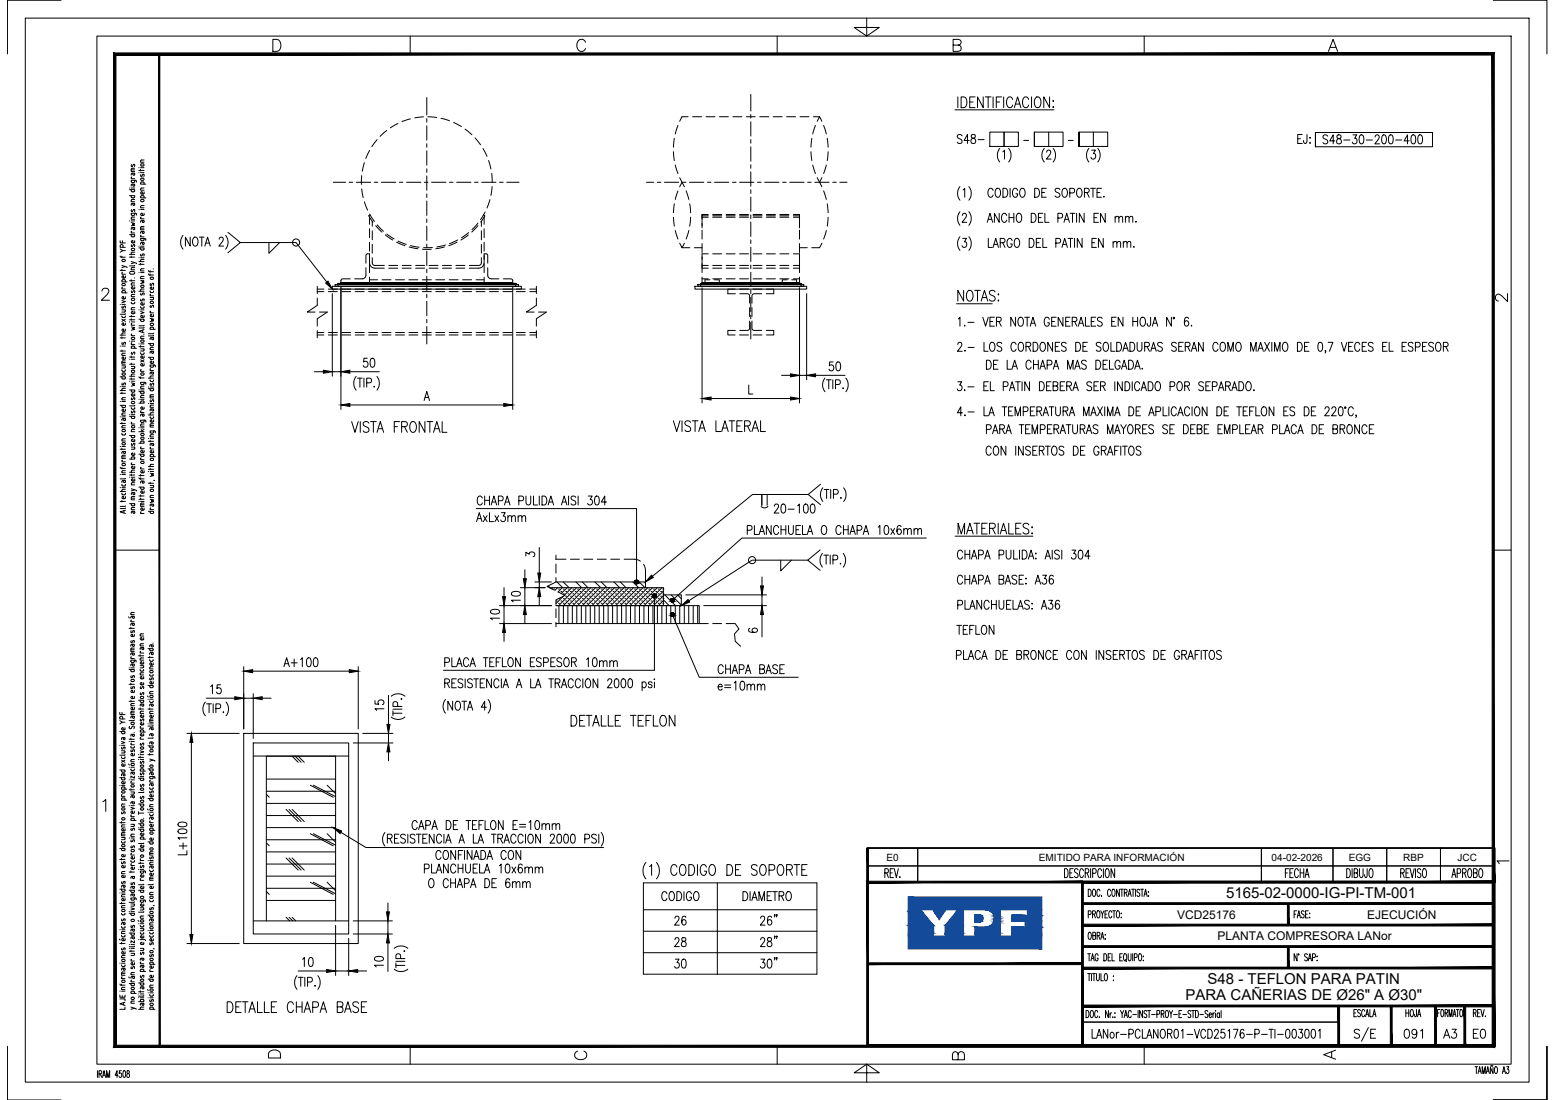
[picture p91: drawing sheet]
<svg xmlns="http://www.w3.org/2000/svg" width="420mm" height="297mm" viewBox="0 0 420 297" stroke-linecap="round" stroke-linejoin="round" font-family="sans-serif">
<defs><g id="words">
<g font-size="4.1">
<text x="331.3" y="242.6">5165-02-0000-IG-PI-TM-001</text>
<text x="326.3" y="265.8">S48 - TEFLON PARA PATIN</text>
<text x="320.3" y="270.2">PARA CAÑERIAS DE Ø26&quot; A Ø30&quot;</text>
</g>
<g font-size="3.2">
<text x="318" y="248.1">VCD25176</text>
<text x="369.4" y="248.1">EJECUCIÓN</text>
<text x="329" y="253.9">PLANTA COMPRESORA LANor</text>
</g>
<g font-size="2.7">
<text x="239.5" y="232.4">E0</text>
<text x="280.7" y="232.4">EMITIDO PARA INFORMACIÓN</text>
<text x="343.6" y="232.4">04-02-2026</text>
<text x="364.4" y="232.4">EGG</text>
<text x="379.2" y="232.4">RBP</text>
<text x="393.8" y="232.4">JCC</text>
</g>
</g></defs>
<!-- layer: AESA-Existente -->
<g fill="none" stroke="#000" stroke-width=".27">
<path d="M101.9 37.7l-1.4 1.9M104.5 35.2l-1.8 1.6M107.5 33.3l-2 1.2M110.9 32.1l-2.3 .7M114.4 31.5l-2.3 .3M115.6 31.5l2.4 .2M119.2 31.9l2.3 .7M122.6 33.1l2.1 1.1M125.7 34.9l1.8 1.5M128.4 37.2l1.4 1.9M182.2 37.4l-.2 2.4M183.2 33.9l-.7 2.3"/>
<path d="M185.9 31.5h-1.6l-.7 1.3M187.1 31.5h2.5M190.8 31.5h2.4M194.4 31.5h2.4M198 31.5h2.4M201.7 31.5h2.4M205.3 31.5h2.4M208.9 31.5h2.4M212.5 31.5h2.4M216.2 31.5h2.4M219.4 37.4l-.3 2.4M219.8 31.5h1.6"/>
<path d="M220.3 33.9l-.7 2.3M220.8 32.8l.6-1.3 .7 1.3M222.5 33.9l.8 2.3M223.5 37.3l.3 2.5M97.7 47.4l-.1 2.4M97.7 51l.4 2.4M98.4 43.9l-.5 2.4M98.4 54.5l.9 2.2M99.8 58.7v1.9M99.9 40.6l-1.1 2.2M99.9 57.8l1.3 2M100 58l-.4 .3 1.2 1.7"/>
<path d="M100.6 59.8v1.3M130.1 59.8v1.3M130.5 40.1l1.1 2.1M130.6 58l.4 .3-1.1 1.7M130.8 58.7v1.9M131.1 57.2l-1.2 2.1M132 43.3l.7 2.3M132.4 53.9l-.8 2.3M132.9 46.8l.1 2.4M133 50.4l-.3 2.4M182 41l.2 2.4M182 58.7l.2 2.4"/>
<path d="M182.2 55l-.2 2.5M182.5 44.6l.7 2.3M183.2 51.6l-.7 2.3M183.7 48l.6 1.2-.7 1.2M184.3 49.2l.6 1.2M185.4 51.5l.7 2.4M186.4 55l.2 2.5M186.6 58.7l-.2 2.4M189.7 58.7h1.7M189.7 58.3h1.7M191.4 57.9h-1.7v3.6M192.6 58.7h2.4"/>
<path d="M192.6 58.3h2.4M192.6 57.9h2.4M196.2 58.7h2.4M196.2 58.3h2.4M196.2 57.9h2.4M199.8 58.7h2.4M199.8 58.3h2.4M199.8 57.9h2.4M203.5 58.7h2.4M203.5 58.3h2.4M203.5 57.9h2.4M207.1 58.7h2.4"/>
<path d="M207.1 58.3h2.4M207.1 57.9h2.4M210.7 58.7h2.4M210.7 58.3h2.4M210.7 57.9h2.4M214.4 58.7h1.6M214.4 57.9h1.6v3.6M214.4 58.3h1.6M219.1 41l.3 2.4M219.6 44.6l.7 2.3M220.8 48l.6 1.2M222.1 48l-.7 1.2 .7 1.2"/>
<path d="M222.5 51.5l.8 2.4M223.3 44.6l-.8 2.2M223.5 55l.3 2.5M223.8 58.7l-.3 2.4M223.8 41l-.3 2.4M85.7 78.1h1.8M85.7 77.3v2M85.7 78.7h1.8M88.7 78.1h2.4M88.7 78.7h2.4M92.4 78.1h2.4M92.4 78.7h2.4"/>
<path d="M94.6 75.3l-2.2 .1-.3 .3v.6M96 78.1h2.4M96 78.7h2.4M98.9 71.1v-2.2l.4-.4h.5v2.4a1.47 1.47 0 0 0 1.5 1.5h2.5M98.9 72.3v2a.97 .97 0 0 1-1 1h-2.1M99.6 78.1h2.4M99.6 78.7h2.4M99.8 61.8v2.4M99.8 65.4v2.4M99.8 71.2v2.4M99.8 74.8v1.5M99.8 75.6h2.2"/>
<path d="M100.6 69.6v1.5l.2 .4 .4 .2h2.6M100.6 62.3v2.5M100.6 66v2.4M101.5 60.9l1.7 1.8M101.9 60.7l1.7 1.7M103.2 75.6h2.4M103.2 78.1h2.4M103.2 78.7h2.4M104.1 63.4l2 1.4M104.5 63.2l2 1.3M105.1 72.4h2.4M105.1 71.7h2.4"/>
<path d="M106.9 75.6h2.4M106.9 78.1h2.4M106.9 78.7h2.4M107.2 65.4l2.2 .9M107.5 65.1l2.3 .9M108.7 72.4h2.4M108.7 71.7h2.4M110.5 75.6h2.4M110.5 78.1h2.4M110.5 78.7h2.4M110.6 66.7l2.3 .5M110.9 66.3l2.4 .5"/>
<path d="M112.3 72.4h2.4M112.3 71.7h2.4M114.1 75.6h2.4M114.1 78.1h2.4M114.1 78.7h2.4M114.1 67.3h2.4M115.9 72.4h2.4M115.9 71.7h2.4M116.8 66.8l-2.4 .1M117.8 75.6h2.4M117.8 78.1h2.4M117.8 78.7h2.4"/>
<path d="M119.5 72.4h2.5M119.5 71.7h2.5M120.1 66.7l-2.3 .5M120.4 66.2l-2.4 .5M121.4 75.6h2.4M121.4 78.1h2.4M121.4 78.7h2.4M123.2 72.4h2.4M123.2 71.7h2.4M123.5 65.4l-2.2 .9M123.7 64.8l-2.2 1M125 75.6h2.4"/>
<path d="M125 78.1h2.4M125 78.7h2.4M126.5 63.4l-2 1.4M126.6 62.8l-1.9 1.4M128.6 75.6h2.2M128.6 78.1h2.4M128.6 78.7h2.4M129.1 60.2l-1.6 1.8M129.1 60.9l-1.6 1.8M130.1 69.6v1.5l-.3 .4-.3 .2h-2.7M130.1 62.3v2.5M130.1 66v2.4"/>
<path d="M130.8 69v1.9a1.47 1.47 0 0 1-1.5 1.5h-2.5M130.8 70v-1.5l.7 .1 .3 .3v2.2M130.8 61.8v2.4M130.8 65.4v2.4M130.8 71.2v2.4M130.8 74.8v1.5M131.8 72.3v2a.97 .97 0 0 0 1 1h2M132.2 78.1h2.5M132.2 78.7h2.5M135.9 78.1h2.4M135.9 78.7h2.4M136 75.3l2.3 .1 .2 .3v.6"/>
<path d="M139.5 78.1h2.4M139.5 78.7h2.4M143.2 78.1h1.7M143.2 78.7h1.7M144.9 77.3v2M182.5 62.3l.7 2.3M183.7 65.7l.6 1.2 .6-1.2M184.3 66.9h2.1M186.1 62.2l-.7 2.3M187.6 66.9h2.1M189.7 72.4h1.7M189.7 71.7h1.7"/>
<path d="M189.7 75.3h1.7M189.7 62.1v2.5M189.7 65.8v2.4M189.7 74.8v1.5M191.4 68.5h-1.7v5.1M191.8 75.6h-1.3v.7h1.3M192.6 72.4h2.4M192.6 71.7h2.4M192.6 75.3h2.4M192.6 68.5h2.4M193 75.6h1.4v.7h-1.4M196.2 72.4h2.4"/>
<path d="M196.2 71.7h2.4M196.2 75.3h2.4M196.2 68.5h2.4M198.6 78.1h-1.9v1.2h2M199.8 72.4h2.4M199.8 71.7h2.4M199.8 75.3h2.4M199.8 68.5h2.4M199.8 78.1h2.4M199.9 79.3h2.1l.4 .2 .1 2.4M203.5 72.4h2.4M203.5 71.7h2.4"/>
<path d="M203.5 75.3h2.4M203.5 68.5h2.4M203.5 78.1h2.4M205.8 79.3h-2.1l-.4 .2-.1 2.4M207.1 78.1h2v1.2h-2.1M207.1 72.4h2.4M207.1 71.7h2.4M207.1 75.3h2.4M207.1 68.5h2.4M210.7 72.4h2.4M210.7 71.7h2.4M210.7 75.3h2.4"/>
<path d="M210.7 68.5h2.4M212.7 75.6h-1.3v.7h1.3M213.9 75.6h1.3v.7h-1.3M214.4 72.4h1.6M214.4 71.7h1.6M214.4 75.3h1.6M214.4 68.5h1.6v5.1M216 66.9h2.1M216 62.1v2.5M216 65.8v2.4M216 74.8v1.5M222.1 65.7l-.7 1.2h-2.1"/>
<path d="M223.3 62.2l-.8 2.3M85.7 80.5v2l-2.7 1.8h2.1M85.7 90.5h1.8M85.7 89.3v1.9M85.7 89.8h1.8M86.3 84.3h2.1l-2.7 1.8v2M88.7 90.5h2.4M88.7 89.8h2.4M92.4 90.5h2.4M92.4 89.8h2.4M96 90.5h2.4M96 89.8h2.4"/>
<path d="M99.6 90.5h2.4M99.6 89.8h2.4M103.2 90.5h2.4M103.2 89.8h2.4M106.9 90.5h2.4M106.9 89.8h2.4M110.5 90.5h2.4M110.5 89.8h2.4M114.1 90.5h2.4M114.1 89.8h2.4M117.8 90.5h2.4M117.8 89.8h2.4"/>
<path d="M121.4 90.5h2.4M121.4 89.8h2.4M125 90.5h2.4M125 89.8h2.4M128.6 90.5h2.4M128.6 89.8h2.4M132.2 90.5h2.5M132.2 89.8h2.5M135.9 90.5h2.4M135.9 89.8h2.4M139.5 90.5h2.4M139.5 89.8h2.4"/>
<path d="M143.2 90.5h1.7M143.2 89.8h1.7M144.9 80.5v2l-2.7 1.8h2.1M144.9 89.3v1.9M145.5 84.3h2.1l-2.7 1.8v2M198.7 89.2h-2v1.3h1.9M199.8 90.5h2.4M202.5 86.7l-.1 2.3-.4 .2h-2.1M202.5 83.1v2.4M203.2 86.7l.1 2.3 .4 .2h2.1M203.2 83.1v2.4M203.5 90.5h2.4"/>
<path d="M207 89.2h2.1v1.3h-2M150.2 155.9v1.2l-2.4 1.3 1.9 .9M150.2 151h2.7M150.2 149.9v1.2M150.2 152.3v2.4M150.8 159.8l1.9 1-2.5 1.2v1.2M154.1 151h2.4M157.8 151h2.4M161.4 151h2.4M165 151h2.4M168.6 151l3.2 .1 1.2 .4M173.9 152.4l.5 1.2v3.5"/>
<path d="M150.2 164.4v2.4M150.2 168v1.3M188.9 168.4h2.5M192.6 168.4h2.4M196.2 168.4h2.4l1.1 1.4-1.2 1.4 .2 2 1.4 1.3"/>
</g>
<!-- layer: AESA-Soportes -->
<g fill="none" stroke="#000" stroke-width=".27">
<path d="M89.8 77.3h51.1v.8h-51.1zM91.3 76.5v.3h-.7v.5h49.5v-.5h-.8v-.3M91.3 76.8h48M91.3 76.5h.8M91.4 76.6h.1M91.4 76.7h.1M91.4 76.5h-.1M91.4 76.8h.1M91.5 76.6h.1M91.5 76.7h.1M91.5 76.5l-.2 .2M91.5 76.8h.1"/>
<path d="M91.6 76.6h.1M91.6 76.7h.1M91.6 76.5l-.3 .3M91.7 76.7h.1M91.7 76.8h.1M91.7 76.6h.1M91.7 76.5l-.3 .3M91.8 76.7h.1M91.8 76.8h.1M91.9 76.6h.1M91.9 76.7h.1M91.9 76.5l-.4 .3"/>
<path d="M91.9 76.8h.1M92 76.5l-.3 .3M92 76.6h.1M92 76.7h.1M92.1 76.7h.1M92.1 76.8h.1M92.1 76.3h46.4v.2h-46.4zM92.1 76.5l-.3 .3M92.1 76.6h.1M92.2 76.7h.1M92.2 76.8h.1M92.2 76.3l-.1 .1"/>
<path d="M92.2 76.5l-.3 .3M92.3 76.6h.1M92.3 76.7h.1M92.3 76.8h.1M92.4 76.5l-.3 .3M92.4 76.6h.1M92.4 76.7h.1M92.4 76.3l-.2 .2M92.5 76.7h.1M92.5 76.8h.1M92.5 76.6h.1M92.6 76.7h.1"/>
<path d="M92.6 76.8h.1M92.6 76.5l-.3 .3M92.6 76.6h.1M92.7 76.7h.1M92.7 76.8h.1M92.8 76.3l-.6 .5M92.8 76.5l-.3 .3M92.8 76.6h.1M92.8 76.7h.1M92.8 76.8h.1M92.9 76.5l-.3 .3M92.9 76.6h.1"/>
<path d="M92.9 76.7h.1M92.9 76.3l-.2 .2M93 76.7h.1M93 76.8h.1M93 76.6h.1M93.1 76.7h.1M93.1 76.8h.1M93.2 76.6h.1M93.2 76.7h.1M93.2 76.5l-.4 .3M93.2 76.8h.1M93.3 76.3l-.6 .5"/>
<path d="M93.3 76.6h.1M93.3 76.7h.1M93.3 76.5l-.3 .3M93.3 76.8h.1M93.4 76.6h.1M93.4 76.7h.1M93.4 76.5l-.3 .3M93.4 76.3l-.2 .2M93.5 76.7h.1M93.5 76.8h.1M93.5 76.6h.1M93.6 76.7h.1"/>
<path d="M93.6 76.8h.1M93.7 76.6h.1M93.7 76.7h.1M93.7 76.8h.1M93.8 76.3l-.6 .5M93.8 76.6h.1M93.8 76.7h.1M93.8 76.5l-.3 .3M93.9 76.7h.1M93.9 76.8h.1M93.9 76.6h.1M93.9 76.5l-.3 .3"/>
<path d="M93.9 76.3l-.6 .5M94 76.7h.1M94 76.8h.1M94 76.6h.1M94.1 76.7h.1M94.1 76.8h.1M94.2 76.5l-.3 .3M94.2 76.6h.1M94.2 76.7h.1M94.3 76.7h.1M94.3 76.8h.1M94.3 76.3l-.6 .5"/>
<path d="M94.3 76.5l-.3 .3M94.3 76.6h.1M94.4 76.7h.1M94.4 76.8h.1M94.4 76.5l-.3 .3M94.4 76.6h.1M94.5 76.3l-.3 .2M94.5 76.7h.1M94.5 76.8h.1M94.6 76.6h.1M94.6 76.7h.1M94.6 76.8h.1"/>
<path d="M94.7 76.6h.1M94.7 76.7h.1M94.8 76.7h.1M94.8 76.8h.1M94.8 76.3l-.5 .5M94.8 76.5l-.3 .3M94.8 76.6h.1M94.9 76.7h.1M94.9 76.8h.1M94.9 76.5l-.3 .3M95 76.6h.1M95 76.7h.1"/>
<path d="M95 76.3l-.6 .5M95 76.8h.1M95.1 76.6h.1M95.1 76.7h.1M95.1 76.8h.1M95.2 76.5l-.3 .3M95.2 76.6h.1M95.2 76.7h.1M95.3 76.7h.1M95.3 76.8h.1M95.3 76.3l-.5 .5M95.3 76.6h.1"/>
<path d="M95.3 76.5l-.3 .3M95.4 76.7h.1M95.4 76.8h.1M95.5 76.6h.1M95.5 76.7h.1M95.5 76.5l-.4 .3M95.5 76.3l-.3 .2M95.5 76.8h.1M95.6 76.6h.1M95.6 76.7h.1M95.7 76.7h.1M95.7 76.8h.1"/>
<path d="M95.7 76.6h.1M95.8 76.7h.1M95.8 76.8h.1M95.8 76.3l-.5 .5M95.8 76.6h.1M95.8 76.5l-.3 .3M95.9 76.7h.1M95.9 76.8h.1M96 76.6h.1M96 76.7h.1M96 76.5l-.3 .3M96 76.3l-.6 .5"/>
<path d="M96 76.8h.1M96.1 76.6h.1M96.1 76.7h.1M96.2 76.7h.1M96.2 76.8h.1M96.2 76.6h.1M96.2 76.5l-.3 .3M96.3 76.7h.1M96.3 76.8h.1M96.4 76.3l-.6 .5M96.4 76.5l-.4 .3M96.4 76.6h.1"/>
<path d="M96.4 76.7h.1M96.4 76.8h.1M96.5 76.5l-.3 .3M96.5 76.6h.1M96.5 76.7h.1M96.5 76.3l-.2 .2M96.6 76.7h.1M96.6 76.8h.1M96.6 76.6h.1M96.7 76.7h.1M96.7 76.8h.1M96.7 76.5l-.3 .3"/>
<path d="M96.8 76.6h.1M96.8 76.7h.1M96.8 76.8h.1M96.9 76.3l-.6 .5M96.9 76.5l-.3 .3M96.9 76.6h.1M96.9 76.7h.1M96.9 76.8h.1M97 76.5l-.3 .3M97 76.6h.1M97 76.7h.1M97 76.3l-.2 .2"/>
<path d="M97.1 76.7h.1M97.1 76.8h.1M97.1 76.6h.1M97.2 76.7h.1M97.2 76.8h.1M97.3 76.6h.1M97.3 76.7h.1M97.3 76.8h.1M97.4 76.3l-.6 .5M97.4 76.6h.1M97.4 76.7h.1M97.4 76.5l-.3 .3"/>
<path d="M97.5 76.7h.1M97.5 76.8h.1M97.5 76.6h.1M97.5 76.5l-.3 .3M97.5 76.3l-.6 .5M97.6 76.7h.1M97.6 76.8h.1M97.6 76.6h.1M97.7 76.7h.1M97.7 76.8h.1M97.8 76.6h.1M97.8 76.7h.1"/>
<path d="M97.8 76.8h.1M97.9 76.3l-.6 .5M97.9 76.6h.1M97.9 76.7h.1M97.9 76.5l-.3 .3M98 76.7h.1M98 76.8h.1M98 76.6h.1M98 76.5l-.3 .3M98 76.3l-.5 .5M98.1 76.7h.1M98.1 76.8h.1"/>
<path d="M98.1 76.6h.1M98.2 76.7h.1M98.2 76.8h.1M98.3 76.6h.1M98.3 76.7h.1M98.3 76.5l-.3 .3M98.3 76.8h.1M98.4 76.6h.1M98.4 76.7h.1M98.4 76.3l-.6 .5M98.4 76.5l-.3 .3M98.5 76.7h.1"/>
<path d="M98.5 76.8h.1M98.5 76.5l-.3 .3M98.6 76.6h.1M98.6 76.7h.1M98.6 76.3l-.3 .2M98.6 76.8h.1M98.7 76.6h.1M98.7 76.7h.1M98.7 76.8h.1M98.8 76.5l-.3 .3M98.8 76.6h.1M98.8 76.7h.1"/>
<path d="M98.9 76.7h.1M98.9 76.8h.1M98.9 76.3l-.6 .5M98.9 76.5l-.3 .3M98.9 76.6h.1M99 76.7h.1M99 76.8h.1M99 76.5l-.3 .3M99.1 76.6h.1M99.1 76.7h.1M99.1 76.3l-.3 .2M99.1 76.8h.1"/>
<path d="M99.2 76.6h.1M99.2 76.7h.1M99.3 76.7h.1M99.3 76.8h.1M99.3 76.5l-.3 .3M99.3 76.6h.1M99.4 76.7h.1M99.4 76.8h.1M99.4 76.3l-.5 .5M99.4 76.5l-.3 .3M99.4 76.6h.1M99.5 76.7h.1"/>
<path d="M99.5 76.8h.1M99.6 76.6h.1M99.6 76.7h.1M99.6 76.5l-.3 .3M99.6 76.3l-.3 .2M99.6 76.8h.1M99.7 76.6h.1M99.7 76.7h.1M99.8 76.7h.1M99.8 76.8h.1M99.8 76.6h.1M99.8 76.3h31"/>
<path d="M99.9 76.7h.1M99.9 76.8h.1M99.9 76.3l-.5 .5M99.9 76.6h.1M99.9 76.5l-.3 .3M100 76.7h.1M100 76.8h.1M100.1 76.6h.1M100.1 76.7h.1M100.1 76.5l-.3 .3M100.1 76.3l-.6 .5M100.1 76.8h.1"/>
<path d="M100.2 76.6h.1M100.2 76.7h.1M100.3 76.7h.1M100.3 76.8h.1M100.3 76.6h.1M100.3 76.5l-.3 .3M100.4 76.7h.1M100.4 76.8h.1M100.5 76.6h.1M100.5 76.7h.1M100.5 76.3l-.6 .5M100.5 76.5l-.4 .3"/>
<path d="M100.5 76.8h.1M100.6 76.5l-.3 .3M100.6 76.6h.1M100.6 76.7h.1M100.6 76.3l-.2 .2M100.7 76.7h.1M100.7 76.8h.1M100.7 76.6h.1M100.8 76.7h.1M100.8 76.8h.1M100.9 76.6h.1M100.9 76.7h.1"/>
<path d="M100.9 76.8h.1M101 76.3l-.6 .5M101 76.5l-.3 .3M101 76.6h.1M101 76.7h.1M101 76.8h.1M101.1 76.5l-.3 .3M101.1 76.6h.1M101.1 76.7h.1M101.1 76.3l-.6 .5M101.2 76.7h.1M101.2 76.8h.1"/>
<path d="M101.2 76.6h.1M101.3 76.7h.1M101.3 76.8h.1M101.3 76.5l-.3 .3M101.4 76.6h.1M101.4 76.7h.1M101.4 76.8h.1M101.5 76.3l-.6 .5M101.5 76.5l-.3 .3M101.5 76.6h.1M101.5 76.7h.1M101.6 76.7h.1"/>
<path d="M101.6 76.8h.1M101.6 76.5l-.3 .3M101.6 76.6h.1M101.6 76.3l-.2 .2M101.7 76.7h.1M101.7 76.8h.1M101.7 76.6h.1M101.8 76.7h.1M101.8 76.8h.1M101.9 76.6h.1M101.9 76.7h.1M101.9 76.8h.1"/>
<path d="M102 76.3l-.6 .5M102 76.6h.1M102 76.7h.1M102 76.5l-.3 .3M102.1 76.7h.1M102.1 76.8h.1M102.1 76.6h.1M102.1 76.5l-.3 .3M102.2 76.3l-.6 .5M102.2 76.7h.1M102.2 76.8h.1M102.3 76.6h.1"/>
<path d="M102.3 76.7h.1M102.3 76.8h.1M102.4 76.6h.1M102.4 76.7h.1M102.4 76.8h.1M102.5 76.3l-.6 .5M102.5 76.6h.1M102.5 76.7h.1M102.5 76.5l-.3 .3M102.6 76.7h.1M102.6 76.8h.1M102.6 76.6h.1"/>
<path d="M102.6 76.5l-.3 .3M102.7 76.3l-.6 .5M102.7 76.7h.1M102.7 76.8h.1M102.8 76.6h.1M102.8 76.7h.1M102.8 76.8h.1M102.9 76.5l-.3 .3M102.9 76.6h.1M102.9 76.7h.1M103 76.7h.1M103 76.8h.1"/>
<path d="M103 76.3l-.6 .5M103 76.5l-.3 .3M103 76.6h.1M103.1 76.7h.1M103.1 76.8h.1M103.1 76.5l-.3 .3M103.2 76.6h.1M103.2 76.7h.1M103.2 76.3l-.3 .2M103.2 76.8h.1M103.3 76.6h.1M103.3 76.7h.1"/>
<path d="M103.4 76.7h.1M103.4 76.8h.1M103.4 76.6h.1M103.5 76.7h.1M103.5 76.8h.1M103.5 76.3l-.5 .5M103.5 76.5l-.3 .3M103.5 76.6h.1M103.6 76.7h.1M103.6 76.8h.1M103.7 76.5l-.3 .3M103.7 76.6h.1"/>
<path d="M103.7 76.7h.1M103.7 76.3l-.6 .5M103.7 76.8h.1M103.8 76.6h.1M103.8 76.7h.1M103.9 76.7h.1M103.9 76.8h.1M103.9 76.6h.1M104 76.7h.1M104 76.8h.1M104 76.3l-.5 .5M104.1 76.6h.1"/>
<path d="M104.1 76.7h.1M104.1 76.5l-.4 .3M104.1 76.8h.1M104.2 76.6h.1M104.2 76.7h.1M104.2 76.5l-.3 .3M104.2 76.3l-.6 .5M104.2 76.8h.1M104.3 76.6h.1M104.3 76.7h.1M104.4 76.7h.1M104.4 76.8h.1"/>
<path d="M104.4 76.6h.1M104.4 76.5l-.3 .3M104.5 76.7h.1M104.5 76.8h.1M104.5 76.3l-.5 .5M104.6 76.6h.1M104.6 76.7h.1M104.6 76.5l-.4 .3M104.6 76.8h.1M104.7 76.6h.1M104.7 76.7h.1M104.7 76.5l-.3 .3"/>
<path d="M104.7 76.3l-.2 .2M104.8 76.7h.1M104.8 76.8h.1M104.8 76.6h.1M104.9 76.7h.1M104.9 76.8h.1M105 76.6h.1M105 76.7h.1M105 76.8h.1M105.1 76.3l-.6 .5M105.1 76.5l-.3 .3M105.1 76.6h.1"/>
<path d="M105.1 76.7h.1M105.2 76.7h.1M105.2 76.8h.1M105.2 76.5l-.3 .3M105.2 76.6h.1M105.2 76.3l-.6 .5M105.3 76.7h.1M105.3 76.8h.1M105.3 76.6h.1M105.4 76.7h.1M105.4 76.8h.1M105.5 76.5l-.3 .3"/>
<path d="M105.5 76.6h.1M105.5 76.7h.1M105.5 76.8h.1M105.6 76.3l-.6 .5M105.6 76.5l-.3 .3M105.6 76.6h.1M105.6 76.7h.1M105.7 76.7h.1M105.7 76.8h.1M105.7 76.5l-.3 .3M105.7 76.6h.1M105.7 76.3l-.2 .2"/>
<path d="M105.8 76.7h.1M105.8 76.8h.1M105.9 76.6h.1M105.9 76.7h.1M105.9 76.8h.1M106 76.6h.1M106 76.7h.1M106 76.8h.1M106.1 76.3l-.6 .5M106.1 76.6h.1M106.1 76.7h.1M106.1 76.5l-.3 .3"/>
<path d="M106.2 76.7h.1M106.2 76.8h.1M106.2 76.6h.1M106.2 76.5l-.3 .3M106.3 76.3l-.6 .5M106.3 76.7h.1M106.3 76.8h.1M106.4 76.6h.1M106.4 76.7h.1M106.4 76.8h.1M106.5 76.6h.1M106.5 76.7h.1"/>
<path d="M106.6 76.7h.1M106.6 76.8h.1M106.6 76.3l-.6 .5M106.6 76.6h.1M106.6 76.5l-.3 .3M106.7 76.7h.1M106.7 76.8h.1M106.7 76.6h.1M106.7 76.5l-.3 .3M106.8 76.3l-.6 .5M106.8 76.7h.1M106.8 76.8h.1"/>
<path d="M106.9 76.6h.1M106.9 76.7h.1M106.9 76.8h.1M107 76.5l-.3 .3M107 76.6h.1M107 76.7h.1M107.1 76.7h.1M107.1 76.8h.1M107.1 76.3l-.5 .5M107.1 76.5l-.3 .3M107.1 76.6h.1M107.2 76.7h.1"/>
<path d="M107.2 76.8h.1M107.3 76.5l-.4 .3M107.3 76.6h.1M107.3 76.7h.1M107.3 76.3l-.3 .2M107.3 76.8h.1M107.4 76.6h.1M107.4 76.7h.1M107.5 76.7h.1M107.5 76.8h.1M107.5 76.6h.1M107.6 76.7h.1"/>
<path d="M107.6 76.8h.1M107.6 76.3l-.5 .5M107.6 76.5l-.3 .3M107.7 76.6h.1M107.7 76.7h.1M107.7 76.8h.1M107.8 76.5l-.3 .3M107.8 76.6h.1M107.8 76.7h.1M107.8 76.3l-.6 .5M107.8 76.8h.1M107.9 76.6h.1"/>
<path d="M107.9 76.7h.1M108 76.7h.1M108 76.8h.1M108 76.5l-.3 .3M108 76.6h.1M108.1 76.7h.1M108.1 76.8h.1M108.1 76.3l-.5 .5M108.2 76.6h.1M108.2 76.7h.1M108.2 76.5l-.4 .3M108.2 76.8h.1"/>
<path d="M108.3 76.6h.1M108.3 76.7h.1M108.3 76.5l-.3 .3M108.3 76.3l-.2 .2M108.4 76.7h.1M108.4 76.8h.1M108.4 76.6h.1M108.5 76.7h.1M108.5 76.8h.1M108.5 76.6h.1M108.6 76.7h.1M108.6 76.8h.1"/>
<path d="M108.6 76.3l-.5 .5M108.7 76.6h.1M108.7 76.7h.1M108.7 76.5l-.3 .3M108.7 76.8h.1M108.8 76.6h.1M108.8 76.7h.1M108.8 76.5l-.3 .3M108.8 76.3l-.6 .5M108.9 76.7h.1M108.9 76.8h.1M108.9 76.6h.1"/>
<path d="M109 76.7h.1M109 76.8h.1M109.1 76.6h.1M109.1 76.7h.1M109.1 76.5l-.4 .3M109.1 76.8h.1M109.2 76.3l-.6 .5M109.2 76.5l-.3 .3M109.2 76.6h.1M109.2 76.7h.1M109.3 76.7h.1M109.3 76.8h.1"/>
<path d="M109.3 76.5l-.3 .3M109.3 76.6h.1M109.3 76.3l-.2 .2M109.4 76.7h.1M109.4 76.8h.1M109.5 76.6h.1M109.5 76.7h.1M109.5 76.8h.1M109.6 76.5l-.3 .3M109.6 76.6h.1M109.6 76.7h.1M109.6 76.8h.1"/>
<path d="M109.7 76.3l-.6 .5M109.7 76.5l-.3 .3M109.7 76.6h.1M109.7 76.7h.1M109.8 76.7h.1M109.8 76.8h.1M109.8 76.5l-.3 .3M109.8 76.6h.1M109.9 76.3l-.3 .2M109.9 76.7h.1M109.9 76.8h.1M110 76.6h.1"/>
<path d="M110 76.7h.1M110 76.8h.1M110.1 76.5l-.3 .3M110.1 76.6h.1M110.1 76.7h.1M110.2 76.7h.1M110.2 76.8h.1M110.2 76.3l-.6 .5M110.2 76.5l-.3 .3M110.2 76.6h.1M110.3 76.7h.1M110.3 76.8h.1"/>
<path d="M110.3 76.6h.1M110.3 76.5l-.3 .3M110.4 76.3l-.3 .2M110.4 76.7h.1M110.4 76.8h.1M110.5 76.6h.1M110.5 76.7h.1M110.5 76.8h.1M110.6 76.6h.1M110.6 76.7h.1M110.7 76.7h.1M110.7 76.8h.1"/>
<path d="M110.7 76.3l-.5 .5M110.7 76.6h.1M110.7 76.5l-.3 .3M110.8 76.7h.1M110.8 76.8h.1M110.8 76.6h.1M110.8 76.5l-.3 .3M110.9 76.3l-.6 .5M110.9 76.7h.1M110.9 76.8h.1M111 76.6h.1M111 76.7h.1"/>
<path d="M111 76.8h.1M111.1 76.6h.1M111.1 76.7h.1M111.2 76.7h.1M111.2 76.8h.1M111.2 76.6h.1M111.2 76.3l-.5 .5M111.2 76.5l-.3 .3M111.3 76.7h.1M111.3 76.8h.1M111.4 76.5l-.4 .3M111.4 76.6h.1"/>
<path d="M111.4 76.7h.1M111.4 76.3l-.6 .5M111.4 76.8h.1M111.5 76.6h.1M111.5 76.7h.1M111.6 76.7h.1M111.6 76.8h.1M111.6 76.5l-.3 .3M111.6 76.6h.1M111.7 76.7h.1M111.7 76.8h.1M111.7 76.3l-.5 .5"/>
<path d="M111.7 76.5l-.3 .3M111.8 76.6h.1M111.8 76.7h.1M111.8 76.8h.1M111.9 76.5l-.3 .3M111.9 76.6h.1M111.9 76.7h.1M111.9 76.3l-.2 .2M112 76.7h.1M112 76.8h.1M112 76.6h.1M112.1 76.7h.1"/>
<path d="M112.1 76.8h.1M112.1 76.6h.1M112.2 76.7h.1M112.2 76.8h.1M112.2 76.3l-.5 .5M112.2 76.5l-.2 .3M112.3 76.6h.1M112.3 76.7h.1M112.3 76.8h.1M112.4 76.6h.1M112.4 76.7h.1M112.4 76.5l-.3 .3"/>
<path d="M112.4 76.3l-.6 .5M112.5 76.7h.1M112.5 76.8h.1M112.5 76.6h.1M112.6 76.7h.1M112.6 76.8h.1M112.6 76.6h.1M112.7 76.7h.1M112.7 76.8h.1M112.8 76.3l-.6 .5M112.8 76.6h.1M112.8 76.7h.1"/>
<path d="M112.8 76.5l-.3 .3M112.8 76.8h.1M112.9 76.6h.1M112.9 76.7h.1M112.9 76.5l-.3 .3M112.9 76.3l-.6 .5M113 76.7h.1M113 76.8h.1M113 76.6h.1M113.1 76.7h.1M113.1 76.8h.1M113.2 76.6h.1"/>
<path d="M113.2 76.7h.1M113.2 76.5l-.4 .3M113.2 76.8h.1M113.3 76.6h.1M113.3 76.7h.1M113.3 76.3l-.6 .5M113.3 76.5l-.3 .3M113.3 76.8h.1M113.4 76.5l-.3 .3M113.4 76.6h.1M113.4 76.7h.1M113.5 76.3l-.3 .2"/>
<path d="M113.5 76.7h.1M113.5 76.8h.1M113.6 76.6h.1M113.6 76.7h.1M113.6 76.8h.1M113.7 76.6h.1M113.7 76.7h.1M113.7 76.8h.1M113.8 76.3l-.6 .5M113.8 76.5l-.3 .3M113.8 76.6h.1M113.8 76.7h.1"/>
<path d="M113.9 76.7h.1M113.9 76.8h.1M113.9 76.5l-.3 .3M113.9 76.6h.1M114 76.3l-.7 .5M114 76.7h.1M114 76.8h.1M114.1 76.6h.1M114.1 76.7h.1M114.1 76.8h.1M114.2 76.5l-.3 .3M114.2 76.6h.1"/>
<path d="M114.2 76.7h.1M114.3 76.7h.1M114.3 76.8h.1M114.3 76.3l-.6 .5M114.3 76.5l-.3 .3M114.3 76.6h.1M114.4 76.7h.1M114.4 76.8h.1M114.4 76.5l-.3 .3M114.4 76.6h.1M114.5 76.3l-.3 .2M114.5 76.7h.1"/>
<path d="M114.5 76.8h.1M114.6 76.6h.1M114.6 76.7h.1M114.6 76.8h.1M114.7 76.6h.1M114.7 76.7h.1M114.8 76.7h.1M114.8 76.8h.1M114.8 76.3l-.5 .5M114.8 76.6h.1M114.8 76.5l-.3 .3M114.9 76.7h.1"/>
<path d="M114.9 76.8h.1M115 76.6h.1M115 76.7h.1M115 76.5l-.4 .3M115 76.3l-.6 .5M115 76.8h.1M115.1 76.6h.1M115.1 76.7h.1M115.1 76.8h.1M115.2 76.6h.1M115.2 76.7h.1M115.3 76.7h.1"/>
<path d="M115.3 76.8h.1M115.3 76.3l-.5 .5M115.3 76.5l-.3 .3M115.3 76.6h.1M115.4 76.7h.1M115.4 76.8h.1M115.5 76.5l-.4 .3M115.5 76.6h.1M115.5 76.7h.1M115.5 76.3l-.6 .5M115.5 76.8h.1M115.6 76.6h.1"/>
<path d="M115.6 76.7h.1M115.7 76.7h.1M115.7 76.8h.1M115.7 76.5l-.3 .3M115.7 76.6h.1M115.8 76.7h.1M115.8 76.8h.1M115.8 76.3l-.5 .5M115.8 76.5l-.3 .3M115.9 76.6h.1M115.9 76.7h.1M115.9 76.8h.1"/>
<path d="M116 76.5l-.3 .3M116 76.6h.1M116 76.7h.1M116 76.3l-.2 .2M116.1 76.7h.1M116.1 76.8h.1M116.1 76.6h.1M116.2 76.7h.1M116.2 76.8h.1M116.2 76.6h.1M116.3 76.7h.1M116.3 76.8h.1"/>
<path d="M116.4 76.3l-.6 .5M116.4 76.5l-.3 .3M116.4 76.6h.1M116.4 76.7h.1M116.4 76.8h.1M116.5 76.5l-.3 .3M116.5 76.6h.1M116.5 76.7h.1M116.5 76.3l-.6 .5M116.6 76.7h.1M116.6 76.8h.1M116.6 76.6h.1"/>
<path d="M116.7 76.7h.1M116.7 76.8h.1M116.8 76.6h.1M116.8 76.7h.1M116.8 76.5l-.4 .3M116.8 76.8h.1M116.9 76.3l-.6 .5M116.9 76.6h.1M116.9 76.7h.1M116.9 76.5l-.3 .3M116.9 76.8h.1M117 76.6h.1"/>
<path d="M117 76.7h.1M117 76.5l-.3 .3M117 76.3l-.2 .2M117.1 76.7h.1M117.1 76.8h.1M117.1 76.6h.1M117.2 76.7h.1M117.2 76.8h.1M117.3 76.6h.1M117.3 76.7h.1M117.3 76.5l-.4 .3M117.3 76.8h.1"/>
<path d="M117.4 76.3l-.6 .5M117.4 76.6h.1M117.4 76.7h.1M117.4 76.5l-.3 .3M117.5 76.7h.1M117.5 76.8h.1M117.5 76.6h.1M117.5 76.5l-.3 .3M117.6 76.3l-.3 .2M117.6 76.7h.1M117.6 76.8h.1M117.6 76.6h.1"/>
<path d="M117.7 76.7h.1M117.7 76.8h.1M117.8 76.5l-.3 .3M117.8 76.6h.1M117.8 76.7h.1M117.9 76.7h.1M117.9 76.8h.1M117.9 76.3l-.6 .5M117.9 76.5l-.3 .3M117.9 76.6h.1M118 76.7h.1M118 76.8h.1"/>
<path d="M118 76.5l-.3 .3M118 76.6h.1M118.1 76.3l-.3 .2M118.1 76.7h.1M118.1 76.8h.1M118.2 76.6h.1M118.2 76.7h.1M118.2 76.8h.1M118.3 76.5l-.3 .3M118.3 76.6h.1M118.3 76.7h.1M118.4 76.7h.1"/>
<path d="M118.4 76.8h.1M118.4 76.3l-.5 .5M118.4 76.5l-.3 .3M118.4 76.6h.1M118.5 76.7h.1M118.5 76.8h.1M118.5 76.5l-.3 .3M118.6 76.6h.1M118.6 76.7h.1M118.6 76.3l-.3 .2M118.6 76.8h.1M118.7 76.6h.1"/>
<path d="M118.7 76.7h.1M118.7 76.8h.1M118.8 76.6h.1M118.8 76.7h.1M118.9 76.7h.1M118.9 76.8h.1M118.9 76.3l-.5 .5M118.9 76.6h.1M118.9 76.5l-.3 .3M119 76.7h.1M119 76.8h.1M119.1 76.6h.1"/>
<path d="M119.1 76.7h.1M119.1 76.5l-.4 .3M119.1 76.3l-.6 .5M119.1 76.8h.1M119.2 76.6h.1M119.2 76.7h.1M119.3 76.7h.1M119.3 76.8h.1M119.3 76.6h.1M119.3 76.5l-.3 .3M119.4 76.7h.1M119.4 76.8h.1"/>
<path d="M119.4 76.3l-.5 .5M119.4 76.6h.1M119.5 76.7h.1M119.5 76.8h.1M119.6 76.6h.1M119.6 76.7h.1M119.6 76.5l-.3 .3M119.6 76.3l-.5 .5M119.6 76.8h.1M119.7 76.6h.1M119.7 76.7h.1M119.8 76.7h.1"/>
<path d="M119.8 76.8h.1M119.8 76.6h.1M119.8 76.5l-.3 .3M119.9 76.7h.1M119.9 76.8h.1M120 76.3l-.6 .5M120 76.5l-.4 .3M120 76.6h.1M120 76.7h.1M120 76.8h.1M120.1 76.5l-.3 .3M120.1 76.6h.1"/>
<path d="M120.1 76.7h.1M120.1 76.3l-.2 .2M120.2 76.7h.1M120.2 76.8h.1M120.2 76.6h.1M120.3 76.7h.1M120.3 76.8h.1M120.3 76.5l-.3 .3M120.4 76.6h.1M120.4 76.7h.1M120.4 76.8h.1M120.5 76.3l-.6 .5"/>
<path d="M120.5 76.5l-.3 .3M120.5 76.6h.1M120.5 76.7h.1M120.5 76.8h.1M120.6 76.5l-.3 .3M120.6 76.6h.1M120.6 76.7h.1M120.6 76.3l-.2 .2M120.7 76.7h.1M120.7 76.8h.1M120.7 76.6h.1M120.8 76.7h.1"/>
<path d="M120.8 76.8h.1M120.8 76.5l-.3 .3M120.9 76.6h.1M120.9 76.7h.1M120.9 76.8h.1M121 76.3l-.6 .5M121 76.6h.1M121 76.7h.1M121 76.5l-.3 .3M121.1 76.7h.1M121.1 76.8h.1M121.1 76.6h.1"/>
<path d="M121.1 76.5l-.3 .3M121.1 76.3l-.2 .2M121.2 76.7h.1M121.2 76.8h.1M121.2 76.6h.1M121.3 76.7h.1M121.3 76.8h.1M121.4 76.6h.1M121.4 76.7h.1M121.4 76.8h.1M121.5 76.3l-.6 .5M121.5 76.6h.1"/>
<path d="M121.5 76.7h.1M121.5 76.5l-.3 .3M121.6 76.7h.1M121.6 76.8h.1M121.6 76.6h.1M121.6 76.5l-.3 .3M121.6 76.3l-.5 .5M121.7 76.7h.1M121.7 76.8h.1M121.8 76.6h.1M121.8 76.7h.1M121.8 76.8h.1"/>
<path d="M121.9 76.6h.1M121.9 76.7h.1M121.9 76.5l-.3 .3M121.9 76.8h.1M122 76.3l-.6 .5M122 76.5l-.3 .3M122 76.6h.1M122 76.7h.1M122.1 76.7h.1M122.1 76.8h.1M122.1 76.5l-.3 .3M122.2 76.6h.1"/>
<path d="M122.2 76.7h.1M122.2 76.3l-.3 .2M122.2 76.8h.1M122.3 76.6h.1M122.3 76.7h.1M122.3 76.8h.1M122.4 76.6h.1M122.4 76.7h.1M122.5 76.7h.1M122.5 76.8h.1M122.5 76.3l-.6 .5M122.5 76.5l-.3 .3"/>
<path d="M122.5 76.6h.1M122.6 76.7h.1M122.6 76.8h.1M122.6 76.5l-.3 .3M122.7 76.6h.1M122.7 76.7h.1M122.7 76.3l-.6 .5M122.7 76.8h.1M122.8 76.6h.1M122.8 76.7h.1M122.9 76.7h.1M122.9 76.8h.1"/>
<path d="M122.9 76.5l-.3 .3M122.9 76.6h.1M123 76.7h.1M123 76.8h.1M123 76.3l-.5 .5M123 76.5l-.3 .3M123 76.6h.1M123.1 76.7h.1M123.1 76.8h.1M123.2 76.6h.1M123.2 76.7h.1M123.2 76.5l-.3 .3"/>
<path d="M123.2 76.3l-.3 .2M123.2 76.8h.1M123.3 76.6h.1M123.3 76.7h.1M123.4 76.7h.1M123.4 76.8h.1M123.4 76.6h.1M123.4 76.5l-.3 .3M123.5 76.7h.1M123.5 76.8h.1M123.5 76.3l-.5 .5M123.5 76.6h.1"/>
<path d="M123.6 76.7h.1M123.6 76.8h.1M123.7 76.6h.1M123.7 76.7h.1M123.7 76.5l-.3 .3M123.7 76.3l-.5 .5M123.7 76.8h.1M123.8 76.6h.1M123.8 76.7h.1M123.9 76.7h.1M123.9 76.8h.1M123.9 76.6h.1"/>
<path d="M124 76.7h.1M124 76.8h.1M124.1 76.6h.1M124.1 76.7h.1M124.1 76.3l-.6 .5M124.1 76.5l-.4 .3M124.1 76.8h.1M124.2 76.5l-.3 .3M124.2 76.6h.1M124.2 76.7h.1M124.2 76.3l-.6 .5M124.3 76.7h.1"/>
<path d="M124.3 76.8h.1M124.3 76.6h.1M124.4 76.7h.1M124.4 76.8h.1M124.4 76.5l-.3 .3M124.5 76.6h.1M124.5 76.7h.1M124.5 76.8h.1M124.6 76.3l-.6 .5M124.6 76.5l-.3 .3M124.6 76.6h.1M124.6 76.7h.1"/>
<path d="M124.7 76.7h.1M124.7 76.8h.1M124.7 76.5l-.3 .3M124.7 76.6h.1M124.7 76.3l-.2 .2M124.8 76.7h.1M124.8 76.8h.1M124.8 76.6h.1M124.9 76.7h.1M124.9 76.8h.1M125 76.6h.1M125 76.7h.1"/>
<path d="M125 76.8h.1M125.1 76.3l-.6 .5M125.1 76.5l-.3 .3M125.1 76.6h.1M125.1 76.7h.1M125.2 76.7h.1M125.2 76.8h.1M125.2 76.5l-.3 .3M125.2 76.6h.1M125.2 76.3l-.5 .5M125.3 76.7h.1M125.3 76.8h.1"/>
<path d="M125.3 76.6h.1M125.4 76.7h.1M125.4 76.8h.1M125.5 76.6h.1M125.5 76.7h.1M125.5 76.8h.1M125.6 76.3l-.6 .5M125.6 76.6h.1M125.6 76.7h.1M125.6 76.5l-.3 .3M125.7 76.7h.1M125.7 76.8h.1"/>
<path d="M125.7 76.6h.1M125.7 76.5l-.3 .3M125.8 76.3l-.6 .5M125.8 76.7h.1M125.8 76.8h.1M125.9 76.6h.1M125.9 76.7h.1M125.9 76.8h.1M126 76.6h.1M126 76.7h.1M126 76.5l-.3 .3M126 76.8h.1"/>
<path d="M126.1 76.3l-.6 .5M126.1 76.6h.1M126.1 76.7h.1M126.1 76.5l-.3 .3M126.2 76.7h.1M126.2 76.8h.1M126.2 76.6h.1M126.2 76.5l-.3 .3M126.3 76.3l-.3 .2M126.3 76.7h.1M126.3 76.8h.1M126.4 76.6h.1"/>
<path d="M126.4 76.7h.1M126.4 76.8h.1M126.5 76.6h.1M126.5 76.7h.1M126.6 76.7h.1M126.6 76.8h.1M126.6 76.3l-.6 .5M126.6 76.5l-.3 .3M126.6 76.6h.1M126.7 76.7h.1M126.7 76.8h.1M126.7 76.5l-.3 .3"/>
<path d="M126.8 76.6h.1M126.8 76.7h.1M126.8 76.3l-.6 .5M126.8 76.8h.1M126.9 76.6h.1M126.9 76.7h.1M127 76.7h.1M127 76.8h.1M127 76.5l-.3 .3M127 76.6h.1M127.1 76.7h.1M127.1 76.8h.1"/>
<path d="M127.1 76.3l-.5 .5M127.1 76.5l-.3 .3M127.1 76.6h.1M127.2 76.7h.1M127.2 76.8h.1M127.3 76.5l-.3 .3M127.3 76.6h.1M127.3 76.7h.1M127.3 76.3l-.3 .2M127.3 76.8h.1M127.4 76.6h.1M127.4 76.7h.1"/>
<path d="M127.5 76.7h.1M127.5 76.8h.1M127.5 76.6h.1M127.5 76.5l-.3 .3M127.6 76.7h.1M127.6 76.8h.1M127.6 76.3l-.5 .5M127.7 76.6h.1M127.7 76.7h.1M127.7 76.8h.1M127.8 76.6h.1M127.8 76.7h.1"/>
<path d="M127.8 76.5l-.3 .3M127.8 76.3l-.5 .5M127.8 76.8h.1M127.9 76.6h.1M127.9 76.7h.1M128 76.7h.1M128 76.8h.1M128 76.6h.1M128 76.5l-.3 .3M128.1 76.7h.1M128.1 76.8h.1M128.1 76.3l-.5 .5"/>
<path d="M128.2 76.6h.1M128.2 76.7h.1M128.2 76.5l-.4 .3M128.2 76.8h.1M128.3 76.6h.1M128.3 76.7h.1M128.3 76.5l-.3 .3M128.3 76.3l-.2 .2M128.4 76.7h.1M128.4 76.8h.1M128.4 76.6h.1M128.5 76.7h.1"/>
<path d="M128.5 76.8h.1M128.5 76.5l-.3 .3M128.6 76.6h.1M128.6 76.7h.1M128.6 76.8h.1M128.7 76.3l-.6 .5M128.7 76.5l-.3 .3M128.7 76.6h.1M128.7 76.7h.1M128.8 76.7h.1M128.8 76.8h.1M128.8 76.5l-.3 .3"/>
<path d="M128.8 76.6h.1M128.8 76.3l-.2 .2M128.9 76.7h.1M128.9 76.8h.1M128.9 76.6h.1M129 76.7h.1M129 76.8h.1M129.1 76.5l-.3 .3M129.1 76.6h.1M129.1 76.7h.1M129.1 76.8h.1M129.2 76.3l-.6 .5"/>
<path d="M129.2 76.5l-.3 .3M129.2 76.6h.1M129.2 76.7h.1M129.3 76.7h.1M129.3 76.8h.1M129.3 76.5l-.3 .3M129.3 76.6h.1M129.3 76.3l-.2 .2M129.4 76.7h.1M129.4 76.8h.1M129.5 76.6h.1M129.5 76.7h.1"/>
<path d="M129.5 76.8h.1M129.6 76.6h.1M129.6 76.7h.1M129.6 76.8h.1M129.7 76.3l-.6 .5M129.7 76.6h.1M129.7 76.7h.1M129.7 76.5l-.3 .3M129.8 76.7h.1M129.8 76.8h.1M129.8 76.6h.1M129.8 76.5l-.3 .3"/>
<path d="M129.9 76.3l-.6 .5M129.9 76.7h.1M129.9 76.8h.1M130 76.6h.1M130 76.7h.1M130 76.8h.1M130.1 76.6h.1M130.1 76.7h.1M130.2 76.7h.1M130.2 76.8h.1M130.2 76.3l-.6 .5M130.2 76.6h.1"/>
<path d="M130.2 76.5l-.3 .3M130.3 76.7h.1M130.3 76.8h.1M130.3 76.6h.1M130.3 76.5l-.3 .3M130.4 76.3l-.6 .5M130.4 76.7h.1M130.4 76.8h.1M130.5 76.6h.1M130.5 76.7h.1M130.5 76.8h.1M130.6 76.5l-.3 .3"/>
<path d="M130.6 76.6h.1M130.6 76.7h.1M130.7 76.7h.1M130.7 76.8h.1M130.7 76.3l-.5 .5M130.7 76.5l-.3 .3M130.7 76.6h.1M130.8 76.7h.1M130.8 76.8h.1M130.9 76.5l-.3 .3M130.9 76.6h.1M130.9 76.7h.1"/>
<path d="M130.9 76.3l-.3 .2M130.9 76.8h.1M131 76.6h.1M131 76.7h.1M131.1 76.7h.1M131.1 76.8h.1M131.1 76.5l-.3 .3M131.1 76.6h.1M131.2 76.7h.1M131.2 76.8h.1M131.2 76.3l-.5 .5M131.2 76.5l-.3 .3"/>
<path d="M131.3 76.6h.1M131.3 76.7h.1M131.3 76.8h.1M131.4 76.5l-.3 .3M131.4 76.6h.1M131.4 76.7h.1M131.4 76.3l-.3 .2M131.4 76.8h.1M131.5 76.6h.1M131.5 76.7h.1M131.6 76.7h.1M131.6 76.8h.1"/>
<path d="M131.6 76.5l-.3 .3M131.6 76.6h.1M131.7 76.7h.1M131.7 76.8h.1M131.7 76.3l-.5 .5M131.8 76.6h.1M131.8 76.7h.1M131.8 76.8h.1M131.9 76.6h.1M131.9 76.7h.1M131.9 76.5l-.3 .3M131.9 76.3l-.5 .5"/>
<path d="M132 76.7h.1M132 76.8h.1M132 76.6h.1M132.1 76.7h.1M132.1 76.8h.1M132.1 76.6h.1M132.1 76.5l-.3 .3M132.2 76.7h.1M132.2 76.8h.1M132.2 76.3l-.5 .5M132.3 76.6h.1M132.3 76.7h.1"/>
<path d="M132.3 76.5l-.3 .3M132.3 76.8h.1M132.4 76.6h.1M132.4 76.7h.1M132.4 76.5l-.3 .3M132.4 76.3l-.2 .2M132.5 76.7h.1M132.5 76.8h.1M132.5 76.6h.1M132.6 76.7h.1M132.6 76.8h.1M132.7 76.6h.1"/>
<path d="M132.7 76.7h.1M132.7 76.8h.1M132.8 76.3l-.6 .5M132.8 76.5l-.3 .3M132.8 76.6h.1M132.8 76.7h.1M132.9 76.7h.1M132.9 76.8h.1M132.9 76.5l-.3 .3M132.9 76.6h.1M132.9 76.3l-.6 .5M133 76.7h.1"/>
<path d="M133 76.8h.1M133.1 76.6h.1M133.1 76.7h.1M133.1 76.8h.1M133.2 76.5l-.3 .3M133.2 76.6h.1M133.2 76.7h.1M133.2 76.8h.1M133.3 76.3l-.6 .5M133.3 76.5l-.3 .3M133.3 76.6h.1M133.3 76.7h.1"/>
<path d="M133.4 76.7h.1M133.4 76.8h.1M133.4 76.5l-.3 .3M133.4 76.6h.1M133.5 76.3l-.3 .2M133.5 76.7h.1M133.5 76.8h.1M133.6 76.6h.1M133.6 76.7h.1M133.6 76.8h.1M133.7 76.6h.1M133.7 76.7h.1"/>
<path d="M133.8 76.7h.1M133.8 76.8h.1M133.8 76.3l-.6 .5M133.8 76.6h.1M133.8 76.5l-.3 .3M133.9 76.7h.1M133.9 76.8h.1M133.9 76.6h.1M133.9 76.5l-.3 .3M134 76.3l-.6 .5M134 76.7h.1M134 76.8h.1"/>
<path d="M134.1 76.6h.1M134.1 76.7h.1M134.1 76.8h.1M134.2 76.6h.1M134.2 76.7h.1M134.3 76.7h.1M134.3 76.8h.1M134.3 76.3l-.5 .5M134.3 76.6h.1M134.3 76.5l-.3 .3M134.4 76.7h.1M134.4 76.8h.1"/>
<path d="M134.5 76.6h.1M134.5 76.7h.1M134.5 76.5l-.4 .3M134.5 76.3l-.6 .5M134.5 76.8h.1M134.6 76.6h.1M134.6 76.7h.1M134.6 76.8h.1M134.7 76.6h.1M134.7 76.7h.1M134.7 76.5l-.3 .3M134.8 76.7h.1"/>
<path d="M134.8 76.8h.1M134.8 76.3l-.5 .5M134.8 76.5l-.3 .3M134.9 76.6h.1M134.9 76.7h.1M134.9 76.8h.1M135 76.5l-.4 .3M135 76.6h.1M135 76.7h.1M135 76.3l-.3 .2M135 76.8h.1M135.1 76.6h.1"/>
<path d="M135.1 76.7h.1M135.2 76.7h.1M135.2 76.8h.1M135.2 76.6h.1M135.3 76.7h.1M135.3 76.8h.1M135.3 76.3l-.5 .5M135.3 76.5l-.3 .3M135.4 76.6h.1M135.4 76.7h.1M135.4 76.8h.1M135.5 76.5l-.3 .3"/>
<path d="M135.5 76.6h.1M135.5 76.7h.1M135.5 76.3l-.6 .5M135.6 76.7h.1M135.6 76.8h.1M135.6 76.6h.1M135.7 76.7h.1M135.7 76.8h.1M135.7 76.5l-.3 .3M135.7 76.6h.1M135.8 76.7h.1M135.8 76.8h.1"/>
<path d="M135.8 76.3l-.5 .5M135.8 76.5l-.2 .3M135.9 76.6h.1M135.9 76.7h.1M135.9 76.8h.1M136 76.6h.1M136 76.7h.1M136 76.5l-.3 .3M136 76.3l-.2 .2M136.1 76.7h.1M136.1 76.8h.1M136.1 76.6h.1"/>
<path d="M136.2 76.7h.1M136.2 76.8h.1M136.2 76.6h.1M136.2 76.5l-.3 .3M136.3 76.7h.1M136.3 76.8h.1M136.4 76.3l-.6 .5M136.4 76.6h.1M136.4 76.7h.1M136.4 76.5l-.3 .3M136.4 76.8h.1M136.5 76.6h.1"/>
<path d="M136.5 76.7h.1M136.5 76.5l-.3 .3M136.5 76.3l-.2 .2M136.6 76.7h.1M136.6 76.8h.1M136.6 76.6h.1M136.7 76.7h.1M136.7 76.8h.1M136.8 76.6h.1M136.8 76.7h.1M136.8 76.8h.1M136.9 76.6h.1"/>
<path d="M136.9 76.7h.1M136.9 76.3l-.6 .5M136.9 76.5l-.3 .3M136.9 76.8h.1M137 76.5l-.3 .3M137 76.6h.1M137 76.7h.1M137.1 76.3l-.7 .5M137.1 76.7h.1M137.1 76.8h.1M137.2 76.6h.1M137.2 76.7h.1"/>
<path d="M137.2 76.8h.1M137.3 76.5l-.3 .3M137.3 76.6h.1M137.3 76.7h.1M137.4 76.7h.1M137.4 76.8h.1M137.4 76.3l-.6 .5M137.4 76.5l-.3 .3M137.4 76.6h.1M137.5 76.7h.1M137.5 76.8h.1M137.5 76.5l-.3 .3"/>
<path d="M137.5 76.6h.1M137.6 76.3l-.3 .2M137.6 76.7h.1M137.6 76.8h.1M137.7 76.6h.1M137.7 76.7h.1M137.7 76.8h.1M137.8 76.6h.1M137.8 76.7h.1M137.9 76.7h.1M137.9 76.8h.1M137.9 76.3l-.5 .5"/>
<path d="M137.9 76.5l-.3 .3M137.9 76.6h.1M138 76.7h.1M138 76.8h.1M138 76.5l-.3 .3M138 76.6h.1M138.1 76.3l-.6 .5M138.1 76.7h.1M138.1 76.8h.1M138.2 76.6h.1M138.2 76.7h.1M138.2 76.8h.1"/>
<path d="M138.3 76.6h.1M138.3 76.7h.1M138.3 76.5l-.3 .3M138.4 76.7h.1M138.4 76.8h.1M138.4 76.3l-.5 .5M138.4 76.6h.1M138.4 76.5l-.3 .3M138.5 76.7h.1M138.5 76.8h.1M138.5 76.3l-.2 .2M138.6 76.6h.1"/>
<path d="M138.6 76.7h.1M138.6 76.8h.1M138.7 76.6h.1M138.7 76.7h.1M138.7 76.5l-.3 .3M138.7 76.8h.1M138.8 76.6h.1M138.8 76.7h.1M138.8 76.5l-.3 .3M138.9 76.7h.1M138.9 76.8h.1M138.9 76.6h.1"/>
<path d="M138.9 76.5l-.3 .3M139 76.7h.1M139 76.8h.1M139.1 76.6h.1M139.1 76.7h.1M139.1 76.5l-.4 .3M139.1 76.8h.1M139.2 76.5l-.3 .3M139.2 76.6h.1M139.2 76.7h.1M139.3 76.7h.1M139.3 76.8h.1"/>
<path d="M139.3 76.5h-.7l-.4 .3M139.3 76.5l-.3 .3M139.3 76.7l-.2 .1M139.3 76.8v.5M187.8 77.3h30.2v.8h-30.2zM188.6 76.8h.7v.5h-.7zM189.3 76.5v.8M189.3 76.5h.4M189.3 76.5v.1M189.4 76.6h.1M189.4 76.7h.1M189.4 76.8h.1"/>
<path d="M189.5 76.5l-.2 .2M189.5 76.6h.1M189.5 76.7h.1M189.5 76.8h.1M189.6 76.6h.1M189.6 76.7h.1M189.6 76.5l-.3 .3M189.7 76.7h.1M189.7 76.8h.1M189.7 76.3h26.3v.2h-26.3zM189.7 76.3h.1M189.7 76.6h.1"/>
<path d="M189.7 76.5l-.3 .3M189.8 76.7h.1M189.8 76.8h.1M189.9 76.6h.1M189.9 76.7h.1M189.9 76.5l-.4 .3M189.9 76.3l-.2 .2M189.9 76.8h.1M190 76.6h.1M190 76.7h.1M190.1 76.7h.1M190.1 76.8h.1"/>
<path d="M190.1 76.6h.1M190.2 76.7h.1M190.2 76.8h.1M190.2 76.3l-.5 .5M190.2 76.6h.1M190.2 76.5l-.3 .3M190.3 76.7h.1M190.3 76.8h.1M190.4 76.6h.1M190.4 76.7h.1M190.4 76.5l-.3 .3M190.4 76.3l-.6 .5"/>
<path d="M190.4 76.8h.1M190.5 76.6h.1M190.5 76.7h.1M190.6 76.7h.1M190.6 76.8h.1M190.6 76.5l-.3 .3M190.6 76.6h.1M190.7 76.7h.1M190.7 76.8h.1M190.8 76.3l-.6 .5M190.8 76.5l-.4 .3M190.8 76.6h.1"/>
<path d="M190.8 76.7h.1M190.8 76.8h.1M190.9 76.5l-.3 .3M190.9 76.6h.1M190.9 76.7h.1M190.9 76.3l-.2 .2M191 76.7h.1M191 76.8h.1M191 76.6h.1M191.1 76.7h.1M191.1 76.8h.1M191.2 76.6h.1"/>
<path d="M191.2 76.7h.1M191.2 76.8h.1M191.3 76.3l-.6 .5M191.3 76.5l-.3 .3M191.3 76.6h.1M191.3 76.7h.1M191.3 76.8h.1M191.4 76.5l-.3 .3M191.4 76.6h.1M191.4 76.7h.1M191.4 76.3l-.6 .5M191.5 76.7h.1"/>
<path d="M191.5 76.8h.1M191.5 76.6h.1M191.6 76.7h.1M191.6 76.8h.1M191.7 76.6h.1M191.7 76.7h.1M191.7 76.8h.1M191.8 76.3l-.6 .5M191.8 76.6h.1M191.8 76.7h.1M191.8 76.5l-.3 .3M191.9 76.7h.1"/>
<path d="M191.9 76.8h.1M191.9 76.6h.1M191.9 76.5l-.3 .3M191.9 76.3l-.6 .5M192 76.7h.1M192 76.8h.1M192 76.6h.1M192.1 76.7h.1M192.1 76.8h.1M192.2 76.6h.1M192.2 76.7h.1M192.2 76.8h.1"/>
<path d="M192.3 76.3l-.6 .5M192.3 76.6h.1M192.3 76.7h.1M192.3 76.5l-.3 .3M192.4 76.7h.1M192.4 76.8h.1M192.4 76.6h.1M192.4 76.5l-.3 .3M192.4 76.3l-.5 .5M192.5 76.7h.1M192.5 76.8h.1M192.6 76.6h.1"/>
<path d="M192.6 76.7h.1M192.6 76.8h.1M192.7 76.5l-.3 .3M192.7 76.6h.1M192.7 76.7h.1M192.8 76.7h.1M192.8 76.8h.1M192.8 76.3l-.6 .5M192.8 76.5l-.3 .3M192.8 76.6h.1M192.9 76.7h.1M192.9 76.8h.1"/>
<path d="M192.9 76.5l-.3 .3M193 76.6h.1M193 76.7h.1M193 76.3l-.3 .2M193 76.8h.1M193.1 76.6h.1M193.1 76.7h.1M193.1 76.8h.1M193.2 76.5l-.3 .3M193.2 76.6h.1M193.2 76.7h.1M193.3 76.7h.1"/>
<path d="M193.3 76.8h.1M193.3 76.3l-.5 .5M193.3 76.5l-.3 .3M193.3 76.6h.1M193.4 76.7h.1M193.4 76.8h.1M193.4 76.5l-.3 .3M193.5 76.6h.1M193.5 76.7h.1M193.5 76.3l-.3 .2M193.5 76.8h.1M193.6 76.6h.1"/>
<path d="M193.6 76.7h.1M193.7 76.7h.1M193.7 76.8h.1M193.7 76.5l-.3 .3M193.7 76.6h.1M193.8 76.7h.1M193.8 76.8h.1M193.8 76.3l-.5 .5M193.8 76.6h.1M193.8 76.5l-.3 .3M193.9 76.7h.1M193.9 76.8h.1"/>
<path d="M194 76.6h.1M194 76.7h.1M194 76.5l-.3 .3M194 76.3l-.3 .2M194 76.8h.1M194.1 76.6h.1M194.1 76.7h.1M194.2 76.7h.1M194.2 76.8h.1M194.2 76.6h.1M194.2 76.5l-.3 .3M194.3 76.7h.1"/>
<path d="M194.3 76.8h.1M194.3 76.3l-.5 .5M194.4 76.6h.1M194.4 76.7h.1M194.4 76.5l-.4 .3M194.4 76.8h.1M194.5 76.6h.1M194.5 76.7h.1M194.5 76.5l-.3 .3M194.5 76.3l-.2 .2M194.5 76.8h.1M194.6 76.6h.1"/>
<path d="M194.6 76.7h.1M194.7 76.7h.1M194.7 76.8h.1M194.7 76.6h.1M194.8 76.7h.1M194.8 76.8h.1M194.9 76.3l-.6 .5M194.9 76.5l-.4 .3M194.9 76.6h.1M194.9 76.7h.1M194.9 76.8h.1M195 76.5l-.3 .3"/>
<path d="M195 76.6h.1M195 76.7h.1M195 76.3l-.6 .5M195.1 76.7h.1M195.1 76.8h.1M195.1 76.6h.1M195.2 76.7h.1M195.2 76.8h.1M195.2 76.5l-.3 .3M195.3 76.6h.1M195.3 76.7h.1M195.3 76.8h.1"/>
<path d="M195.4 76.3l-.6 .5M195.4 76.5l-.3 .3M195.4 76.6h.1M195.4 76.7h.1M195.5 76.7h.1M195.5 76.8h.1M195.5 76.5l-.3 .3M195.5 76.6h.1M195.5 76.3l-.2 .2M195.6 76.7h.1M195.6 76.8h.1M195.6 76.6h.1"/>
<path d="M195.7 76.7h.1M195.7 76.8h.1M195.8 76.6h.1M195.8 76.7h.1M195.8 76.8h.1M195.9 76.3l-.6 .5M195.9 76.5l-.3 .3M195.9 76.6h.1M195.9 76.7h.1M196 76.7h.1M196 76.8h.1M196 76.6h.1"/>
<path d="M196 76.5l-.3 .3M196 76.3l-.5 .5M196.1 76.7h.1M196.1 76.8h.1M196.2 76.6h.1M196.2 76.7h.1M196.2 76.8h.1M196.3 76.6h.1M196.3 76.7h.1M196.3 76.8h.1M196.4 76.3l-.6 .5M196.4 76.6h.1"/>
<path d="M196.4 76.7h.1M196.4 76.5l-.3 .3M196.5 76.7h.1M196.5 76.8h.1M196.5 76.6h.1M196.5 76.5l-.3 .3M196.6 76.3l-.6 .5M196.6 76.7h.1M196.6 76.8h.1M196.7 76.6h.1M196.7 76.7h.1M196.7 76.8h.1"/>
<path d="M196.8 76.6h.1M196.8 76.7h.1M196.8 76.5l-.3 .3M196.8 76.8h.1M196.9 76.6h.1M196.9 76.7h.1M196.9 76.3l-.6 .5M196.9 76.5l-.3 .3M197 76.7h.1M197 76.8h.1M197 76.5l-.3 .3M197.1 76.6h.1"/>
<path d="M197.1 76.7h.1M197.1 76.3l-.3 .2M197.1 76.8h.1M197.2 76.6h.1M197.2 76.7h.1M197.3 76.7h.1M197.3 76.8h.1M197.3 76.6h.1M197.4 76.7h.1M197.4 76.8h.1M197.4 76.3l-.6 .5M197.4 76.5l-.3 .3"/>
<path d="M197.4 76.6h.1M197.5 76.7h.1M197.5 76.8h.1M197.5 76.5l-.2 .3M197.6 76.6h.1M197.6 76.7h.1M197.6 76.3l-.6 .5M197.6 76.8h.1M197.7 76.6h.1M197.7 76.7h.1M197.8 76.7h.1M197.8 76.8h.1"/>
<path d="M197.8 76.5l-.3 .3M197.8 76.6h.1M197.9 76.7h.1M197.9 76.8h.1M197.9 76.3l-.5 .5M197.9 76.5l-.3 .3M198 76.6h.1M198 76.7h.1M198 76.8h.1M198.1 76.6h.1M198.1 76.7h.1M198.1 76.5l-.3 .3"/>
<path d="M198.1 76.3l-.3 .2M198.1 76.8h.1M198.2 76.6h.1M198.2 76.7h.1M198.3 76.7h.1M198.3 76.8h.1M198.3 76.6h.1M198.3 76.5l-.3 .3M198.4 76.7h.1M198.4 76.8h.1M198.4 76.3l-.5 .5M198.5 76.6h.1"/>
<path d="M198.5 76.7h.1M198.5 76.5l-.4 .3M198.5 76.8h.1M198.6 76.6h.1M198.6 76.7h.1M198.6 76.5l-.3 .3M198.6 76.3l-.2 .2M198.6 76.8h.1M198.7 76.6h.1M198.7 76.7h.1M198.8 76.7h.1M198.8 76.8h.1"/>
<path d="M198.8 76.6h.1M198.9 76.7h.1M198.9 76.8h.1M199 76.6h.1M199 76.7h.1M199 76.3l-.6 .5M199 76.5l-.4 .3M199 76.8h.1M199.1 76.5l-.3 .3M199.1 76.6h.1M199.1 76.7h.1M199.1 76.3l-.6 .5"/>
<path d="M199.2 76.7h.1M199.2 76.8h.1M199.2 76.6h.1M199.3 76.7h.1M199.3 76.8h.1M199.3 76.5l-.3 .3M199.4 76.6h.1M199.4 76.7h.1M199.4 76.8h.1M199.5 76.3l-.6 .5M199.5 76.5l-.3 .3M199.5 76.6h.1"/>
<path d="M199.5 76.7h.1M199.6 76.7h.1M199.6 76.8h.1M199.6 76.5l-.3 .3M199.6 76.6h.1M199.6 76.3l-.2 .2M199.7 76.7h.1M199.7 76.8h.1M199.7 76.6h.1M199.8 76.7h.1M199.8 76.8h.1M199.9 76.6h.1"/>
<path d="M199.9 76.7h.1M199.9 76.8h.1M200 76.3l-.6 .5M200 76.5l-.3 .3M200 76.6h.1M200 76.7h.1M200.1 76.7h.1M200.1 76.8h.1M200.1 76.5l-.3 .3M200.1 76.6h.1M200.2 76.3l-.6 .5M200.2 76.7h.1"/>
<path d="M200.2 76.8h.1M200.3 76.6h.1M200.3 76.7h.1M200.3 76.8h.1M200.4 76.6h.1M200.4 76.7h.1M200.4 76.8h.1M200.5 76.3l-.6 .5M200.5 76.6h.1M200.5 76.7h.1M200.5 76.5l-.3 .3M200.6 76.7h.1"/>
<path d="M200.6 76.8h.1M200.6 76.6h.1M200.6 76.5l-.3 .3M200.7 76.3l-.6 .5M200.7 76.7h.1M200.7 76.8h.1M200.8 76.6h.1M200.8 76.7h.1M200.8 76.8h.1M200.9 76.6h.1M200.9 76.7h.1M200.9 76.5l-.3 .3"/>
<path d="M201 76.7h.1M201 76.8h.1M201 76.3l-.6 .5M201 76.6h.1M201 76.5l-.3 .3M201.1 76.7h.1M201.1 76.8h.1M201.1 76.6h.1M201.1 76.5l-.3 .3M201.2 76.3l-.3 .2M201.2 76.7h.1M201.2 76.8h.1"/>
<path d="M201.3 76.6h.1M201.3 76.7h.1M201.4 76.7h.1M201.4 76.8h.1M201.4 76.6h.1M201.5 76.7h.1M201.5 76.8h.1M201.5 76.3l-.5 .5M201.5 76.5l-.3 .3M201.5 76.6h.1M201.6 76.7h.1M201.6 76.8h.1"/>
<path d="M201.7 76.5l-.3 .3M201.7 76.6h.1M201.7 76.7h.1M201.7 76.3l-.6 .5M201.7 76.8h.1M201.8 76.6h.1M201.8 76.7h.1M201.9 76.7h.1M201.9 76.8h.1M201.9 76.5l-.3 .3M201.9 76.6h.1M202 76.7h.1"/>
<path d="M202 76.8h.1M202 76.3l-.5 .5M202 76.5l-.3 .3M202.1 76.6h.1M202.1 76.7h.1M202.1 76.8h.1M202.2 76.5l-.3 .3M202.2 76.6h.1M202.2 76.7h.1M202.2 76.3l-.2 .2M202.2 76.8h.1M202.3 76.6h.1"/>
<path d="M202.3 76.7h.1M202.4 76.7h.1M202.4 76.8h.1M202.4 76.6h.1M202.4 76.5l-.3 .3M202.5 76.7h.1M202.5 76.8h.1M202.5 76.3l-.5 .5M202.6 76.6h.1M202.6 76.7h.1M202.6 76.5l-.4 .3M202.6 76.8h.1"/>
<path d="M202.7 76.6h.1M202.7 76.7h.1M202.7 76.5l-.3 .3M202.7 76.3l-.2 .2M202.8 76.7h.1M202.8 76.8h.1M202.8 76.6h.1M202.9 76.7h.1M202.9 76.8h.1M202.9 76.5l-.3 .3M202.9 76.6h.1M203 76.7h.1"/>
<path d="M203 76.8h.1M203.1 76.3l-.6 .5M203.1 76.5l-.3 .3M203.1 76.6h.1M203.1 76.7h.1M203.1 76.8h.1M203.2 76.6h.1M203.2 76.7h.1M203.2 76.5l-.3 .3M203.2 76.3l-.2 .2M203.3 76.7h.1M203.3 76.8h.1"/>
<path d="M203.3 76.6h.1M203.4 76.7h.1M203.4 76.8h.1M203.5 76.5l-.4 .3M203.5 76.6h.1M203.5 76.7h.1M203.5 76.8h.1M203.6 76.3l-.6 .5M203.6 76.5l-.3 .3M203.6 76.6h.1M203.6 76.7h.1M203.7 76.7h.1"/>
<path d="M203.7 76.8h.1M203.7 76.5l-.3 .3M203.7 76.6h.1M203.8 76.3l-.3 .2M203.8 76.7h.1M203.8 76.8h.1M203.9 76.6h.1M203.9 76.7h.1M203.9 76.8h.1M204 76.5l-.3 .3M204 76.6h.1M204 76.7h.1"/>
<path d="M204 76.8h.1M204.1 76.3l-.6 .5M204.1 76.5l-.3 .3M204.1 76.6h.1M204.1 76.7h.1M204.2 76.7h.1M204.2 76.8h.1M204.2 76.5l-.3 .3M204.2 76.6h.1M204.3 76.3l-.3 .2M204.3 76.7h.1M204.3 76.8h.1"/>
<path d="M204.4 76.6h.1M204.4 76.7h.1M204.4 76.8h.1M204.5 76.6h.1M204.5 76.7h.1M204.6 76.7h.1M204.6 76.8h.1M204.6 76.3l-.6 .5M204.6 76.6h.1M204.6 76.5l-.3 .3M204.7 76.7h.1M204.7 76.8h.1"/>
<path d="M204.7 76.6h.1M204.7 76.5l-.3 .3M204.8 76.3l-.6 .5M204.8 76.7h.1M204.8 76.8h.1M204.9 76.6h.1M204.9 76.7h.1M204.9 76.8h.1M205 76.6h.1M205 76.7h.1M205.1 76.7h.1M205.1 76.8h.1"/>
<path d="M205.1 76.3l-.5 .5M205.1 76.6h.1M205.1 76.5l-.3 .3M205.2 76.7h.1M205.2 76.8h.1M205.3 76.6h.1M205.3 76.7h.1M205.3 76.5l-.4 .3M205.3 76.3l-.6 .5M205.3 76.8h.1M205.4 76.6h.1M205.4 76.7h.1"/>
<path d="M205.4 76.8h.1M205.5 76.6h.1M205.5 76.7h.1M205.5 76.5l-.3 .3M205.6 76.7h.1M205.6 76.8h.1M205.6 76.3l-.5 .5M205.6 76.5l-.3 .3M205.7 76.6h.1M205.7 76.7h.1M205.7 76.8h.1M205.8 76.5l-.4 .3"/>
<path d="M205.8 76.6h.1M205.8 76.7h.1M205.8 76.3l-.3 .2M205.8 76.8h.1M205.9 76.6h.1M205.9 76.7h.1M206 76.7h.1M206 76.8h.1M206 76.6h.1M206.1 76.7h.1M206.1 76.8h.1M206.1 76.3l-.5 .5"/>
<path d="M206.1 76.5l-.3 .3M206.2 76.6h.1M206.2 76.7h.1M206.2 76.8h.1M206.3 76.5l-.3 .3M206.3 76.6h.1M206.3 76.7h.1M206.3 76.3l-.6 .5M206.4 76.7h.1M206.4 76.8h.1M206.4 76.6h.1M206.5 76.7h.1"/>
<path d="M206.5 76.8h.1M206.5 76.5l-.3 .3M206.5 76.6h.1M206.6 76.7h.1M206.6 76.8h.1M206.7 76.3l-.6 .5M206.7 76.6h.1M206.7 76.7h.1M206.7 76.5l-.3 .3M206.7 76.8h.1M206.8 76.6h.1M206.8 76.7h.1"/>
<path d="M206.8 76.5l-.3 .3M206.8 76.3l-.2 .2M206.9 76.7h.1M206.9 76.8h.1M206.9 76.6h.1M207 76.7h.1M207 76.8h.1M207.1 76.6h.1M207.1 76.7h.1M207.1 76.8h.1M207.2 76.3l-.6 .5M207.2 76.6h.1"/>
<path d="M207.2 76.7h.1M207.2 76.5l-.3 .3M207.2 76.8h.1M207.3 76.6h.1M207.3 76.7h.1M207.3 76.5l-.3 .3M207.3 76.3l-.6 .5M207.4 76.7h.1M207.4 76.8h.1M207.4 76.6h.1M207.5 76.7h.1M207.5 76.8h.1"/>
<path d="M207.6 76.6h.1M207.6 76.7h.1M207.6 76.8h.1M207.7 76.3l-.6 .5M207.7 76.5l-.3 .3M207.7 76.6h.1M207.7 76.7h.1M207.8 76.7h.1M207.8 76.8h.1M207.8 76.5l-.3 .3M207.8 76.6h.1M207.9 76.3l-.7 .5"/>
<path d="M207.9 76.7h.1M207.9 76.8h.1M208 76.6h.1M208 76.7h.1M208 76.8h.1M208.1 76.5l-.3 .3M208.1 76.6h.1M208.1 76.7h.1M208.2 76.7h.1M208.2 76.8h.1M208.2 76.3l-.6 .5M208.2 76.5l-.3 .3"/>
<path d="M208.2 76.6h.1M208.3 76.7h.1M208.3 76.8h.1M208.3 76.5l-.3 .3M208.3 76.6h.1M208.4 76.3l-.3 .2M208.4 76.7h.1M208.4 76.8h.1M208.5 76.6h.1M208.5 76.7h.1M208.5 76.8h.1M208.6 76.6h.1"/>
<path d="M208.6 76.7h.1M208.7 76.7h.1M208.7 76.8h.1M208.7 76.3l-.5 .5M208.7 76.5l-.3 .3M208.7 76.6h.1M208.8 76.7h.1M208.8 76.8h.1M208.9 76.6h.1M208.9 76.7h.1M208.9 76.5l-.4 .3M208.9 76.3l-.6 .5"/>
<path d="M208.9 76.8h.1M209 76.6h.1M209 76.7h.1M209 76.8h.1M209.1 76.6h.1M209.1 76.7h.1M209.2 76.7h.1M209.2 76.8h.1M209.2 76.3l-.5 .5M209.2 76.6h.1M209.2 76.5l-.3 .3M209.3 76.7h.1"/>
<path d="M209.3 76.8h.1M209.4 76.6h.1M209.4 76.7h.1M209.4 76.5l-.4 .3M209.4 76.3l-.6 .5M209.4 76.8h.1M209.5 76.6h.1M209.5 76.7h.1M209.5 76.8h.1M209.6 76.6h.1M209.6 76.7h.1M209.6 76.5l-.3 .3"/>
<path d="M209.7 76.7h.1M209.7 76.8h.1M209.7 76.6h.1M209.7 76.3l-.5 .5M209.7 76.5l-.3 .3M209.8 76.7h.1M209.8 76.8h.1M209.9 76.5l-.4 .3M209.9 76.6h.1M209.9 76.7h.1M209.9 76.3l-.2 .2M210 76.7h.1"/>
<path d="M210 76.8h.1M210 76.6h.1M210.1 76.7h.1M210.1 76.8h.1M210.1 76.6h.1M210.2 76.7h.1M210.2 76.8h.1M210.2 76.3l-.5 .5M210.2 76.5l-.2 .3M210.3 76.6h.1M210.3 76.7h.1M210.3 76.8h.1"/>
<path d="M210.4 76.5l-.3 .3M210.4 76.6h.1M210.4 76.7h.1M210.4 76.3l-.6 .5M210.5 76.7h.1M210.5 76.8h.1M210.5 76.6h.1M210.6 76.7h.1M210.6 76.8h.1M210.6 76.5l-.3 .3M210.7 76.6h.1M210.7 76.7h.1"/>
<path d="M210.7 76.8h.1M210.8 76.3l-.6 .5M210.8 76.5l-.3 .3M210.8 76.6h.1M210.8 76.7h.1M210.8 76.8h.1M210.9 76.5l-.3 .3M210.9 76.6h.1M210.9 76.7h.1M210.9 76.3l-.2 .2M211 76.7h.1M211 76.8h.1"/>
<path d="M211 76.6h.1M211.1 76.7h.1M211.1 76.8h.1M211.2 76.6h.1M211.2 76.7h.1M211.2 76.8h.1M211.3 76.3l-.6 .5M211.3 76.6h.1M211.3 76.7h.1M211.3 76.5l-.3 .3M211.3 76.8h.1M211.4 76.6h.1"/>
<path d="M211.4 76.7h.1M211.4 76.5l-.3 .3M211.4 76.3l-.6 .5M211.5 76.7h.1M211.5 76.8h.1M211.5 76.6h.1M211.6 76.7h.1M211.6 76.8h.1M211.7 76.6h.1M211.7 76.7h.1M211.7 76.8h.1M211.8 76.3l-.6 .5"/>
<path d="M211.8 76.6h.1M211.8 76.7h.1M211.8 76.5l-.3 .3M211.9 76.7h.1M211.9 76.8h.1M211.9 76.6h.1M211.9 76.5l-.3 .3M212 76.3l-.7 .5M212 76.7h.1M212 76.8h.1M212.1 76.6h.1M212.1 76.7h.1"/>
<path d="M212.1 76.8h.1M212.2 76.5l-.3 .3M212.2 76.6h.1M212.2 76.7h.1M212.3 76.7h.1M212.3 76.8h.1M212.3 76.3l-.6 .5M212.3 76.5l-.3 .3M212.3 76.6h.1M212.4 76.7h.1M212.4 76.8h.1M212.4 76.5l-.3 .3"/>
<path d="M212.4 76.6h.1M212.5 76.3l-.3 .2M212.5 76.7h.1M212.5 76.8h.1M212.6 76.6h.1M212.6 76.7h.1M212.6 76.8h.1M212.7 76.6h.1M212.7 76.7h.1M212.8 76.7h.1M212.8 76.8h.1M212.8 76.3l-.5 .5"/>
<path d="M212.8 76.5l-.3 .3M212.8 76.6h.1M212.9 76.7h.1M212.9 76.8h.1M212.9 76.5l-.3 .3M213 76.6h.1M213 76.7h.1M213 76.3l-.6 .5M213 76.8h.1M213.1 76.6h.1M213.1 76.7h.1M213.1 76.8h.1"/>
<path d="M213.2 76.6h.1M213.2 76.7h.1M213.2 76.5l-.3 .3M213.3 76.7h.1M213.3 76.8h.1M213.3 76.3l-.5 .5M213.3 76.6h.1M213.3 76.5l-.3 .3M213.4 76.7h.1M213.4 76.8h.1M213.5 76.6h.1M213.5 76.7h.1"/>
<path d="M213.5 76.5l-.4 .3M213.5 76.3l-.2 .2M213.5 76.8h.1M213.6 76.6h.1M213.6 76.7h.1M213.7 76.7h.1M213.7 76.8h.1M213.7 76.6h.1M213.7 76.5l-.3 .3M213.8 76.7h.1M213.8 76.8h.1M213.8 76.3l-.5 .5"/>
<path d="M213.8 76.6h.1M213.8 76.5l-.3 .3M213.9 76.7h.1M213.9 76.8h.1M214 76.6h.1M214 76.7h.1M214 76.5l-.3 .3M214 76.3l-.2 .2M214 76.8h.1M214.1 76.6h.1M214.1 76.7h.1M214.2 76.7h.1"/>
<path d="M214.2 76.8h.1M214.2 76.5l-.3 .3M214.2 76.6h.1M214.3 76.7h.1M214.3 76.8h.1M214.4 76.3l-.6 .5M214.4 76.5l-.4 .3M214.4 76.6h.1M214.4 76.7h.1M214.4 76.8h.1M214.5 76.5l-.3 .3M214.5 76.6h.1"/>
<path d="M214.5 76.7h.1M214.5 76.3l-.2 .2M214.6 76.7h.1M214.6 76.8h.1M214.6 76.6h.1M214.7 76.7h.1M214.7 76.8h.1M214.7 76.5l-.3 .3M214.8 76.6h.1M214.8 76.7h.1M214.8 76.8h.1M214.9 76.3l-.6 .5"/>
<path d="M214.9 76.5l-.3 .3M214.9 76.6h.1M214.9 76.7h.1M214.9 76.8h.1M215 76.5l-.3 .3M215 76.6h.1M215 76.7h.1M215 76.3l-.2 .2M215.1 76.7h.1M215.1 76.8h.1M215.1 76.6h.1M215.2 76.7h.1"/>
<path d="M215.2 76.8h.1M215.3 76.6h.1M215.3 76.7h.1M215.3 76.8h.1M215.4 76.3l-.6 .5M215.4 76.6h.1M215.4 76.7h.1M215.4 76.5l-.3 .3M215.5 76.7h.1M215.5 76.8h.1M215.5 76.6h.1M215.5 76.5l-.3 .3"/>
<path d="M215.5 76.3l-.6 .5M215.6 76.7h.1M215.6 76.8h.1M215.6 76.6h.1M215.7 76.7h.1M215.7 76.8h.1M215.8 76.6h.1M215.8 76.7h.1M215.8 76.8h.1M215.9 76.3l-.6 .5M215.9 76.6h.1M215.9 76.7h.1"/>
<path d="M215.9 76.5l-.3 .3M216 76.7h.1M216 76.8h.1M216 76.6h.1M216 76.3l-.5 .5M216.1 76.7h.1M216.1 76.8h.1M216.2 76.6h.1M216.2 76.7h.1M216.2 76.5l-.4 .3M216.2 76.8h.1M216.3 76.5l-.3 .3"/>
<path d="M216.3 76.6h.1M216.3 76.7h.1M216.4 76.7h.1M216.4 76.8h.1M216.4 76.8h.8v.5h-.8zM216.4 76.5v.3h-27.1M216.4 76.5h-.4l-.3 .3M216.4 76.5l-.3 .3M216.4 76.7l-.2 .1M148.1 158.2l.5 .5M149.4 158.7l-.3 .3M149.6 159.1h.1"/>
<path d="M150.2 157.1h24.2v1.6h-25.9M150.5 157.1l1.5 1.6M150.7 158.7l-.8 .7M150.9 159.1h.1M151.6 159.7h.1M151.9 158.7l-1.1 1.2M152.2 157.1l1.6 1.6M152.2 159.1h.1M152.8 159.7h.1M153.2 158.7l-1.6 1.6M153.5 159.1h.1M154.1 159.7h.1"/>
<path d="M154.5 158.7l-2 2M154.8 159.1h.1M155.4 159.7h.1M155.6 157.1l1.6 1.6M155.8 158.7l-4.8 4.8M156 159.1h.1M156.7 159.7h.1M157.1 158.7l-4.9 4.8v4.9M157.3 159.1h.1M157.3 157.1l1.6 1.6M158 159.7h.1M158.3 158.7l-4.8 4.8"/>
<path d="M158.6 159.1h.1M159.3 159.7h.1M159.6 158.7l-4.8 4.8M159.9 159.1h.1M160.5 159.7h.1M160.7 157.1l1.6 1.6M160.9 158.7l-4.8 4.8M161.2 159.1h.1M161.8 159.7h.1M162.2 158.7l-4.8 4.8M162.5 159.1h.1M162.5 157.1l1.5 1.6"/>
<path d="M163.1 159.7h.1M163.5 158.7l-4.9 4.8M163.7 159.1h.1M164.4 159.7h.1M164.8 158.7l-4.9 4.8M165 159.1h.1M165.7 159.7h.1M165.9 157.1l1.5 1.6M166.1 158.7l-4.9 4.8M166.3 159.1h.1M167 159.7h.1M167.3 158.7l-4.8 4.8"/>
<path d="M167.6 159.1h.1M167.6 157.1l1.5 1.6M168.2 159.7h.1M168.6 158.7l-4.8 4.8M168.9 159.1h.1M169.5 159.7h.1M169.9 158.7l-4.8 4.8M170.2 159.1h.1M170.8 159.7h.1M171 157.1l1.6 1.6M171.2 158.7l-4.9 4.8M171.4 159.1h.1"/>
<path d="M172.1 159.7h.1M172.5 158.7l-4.9 4.8M172.7 159.1h.1M172.7 157.1l1.6 1.6M173.4 159.7h.1M173.7 158.7l-4.8 4.8M174 159.1h.1M174.4 158.7h4.8v1.9h4.9v2.9h-33.9h38.7v4.9h-38.7M174.6 159.7h.1M175 158.7l-4.8 4.8M175.3 159.1h.1M175.9 159.7h.1"/>
<path d="M176.3 158.7l-4.8 4.8M176.6 159.1h.1M177.2 159.7h.1M177.6 158.7l-4.8 4.8v4.9M177.9 159.1h.1M178.5 159.7h.1M178.9 158.7l-4.9 4.8v4.9M179.1 159.1h.1M179.2 159.6l-3.9 3.9M150.3 162.3h.1M150.9 161.7h.1M150.9 162.9h.1"/>
<path d="M151 163.5v4.9M151.6 162.3h.1M152.2 160.4h.1M152.2 161.7h.1M152.2 162.9h.1M152.2 161l-2 2M152.8 161h.1M152.8 162.3h.1M153.4 163.5v4.9M153.5 160.4h.1M153.5 161.7h.1M153.5 162.9h.1"/>
<path d="M154.1 161h.1M154.1 162.3h.1M154.6 163.5v4.9M154.8 160.4h.1M154.8 161.7h.1M154.8 162.9h.1M155.4 161h.1M155.4 162.3h.1M155.9 163.5v4.9M156 160.4h.1M156 161.7h.1M156 162.9h.1"/>
<path d="M156.7 161h.1M156.7 162.3h.1M157.1 163.5v4.9M157.3 160.4h.1M157.3 161.7h.1M157.3 162.9h.1M158 161h.1M158 162.3h.1M158.3 163.5v4.9M158.6 160.4h.1M158.6 161.7h.1M158.6 162.9h.1"/>
<path d="M159.3 161h.1M159.3 162.3h.1M159.5 163.5v4.9M159.9 160.4h.1M159.9 161.7h.1M159.9 162.9h.1M160.5 161h.1M160.5 162.3h.1M160.7 163.5v4.9M161.2 160.4h.1M161.2 161.7h.1M161.2 162.9h.1"/>
<path d="M161.8 161h.1M161.8 162.3h.1M161.9 163.5v4.9M162.5 160.4h.1M162.5 161.7h.1M162.5 162.9h.1M163.1 161h.1M163.1 162.3h.1M163.1 163.5v4.9M163.7 160.4h.1M163.7 161.7h.1M163.7 162.9h.1"/>
<path d="M164.3 163.5v4.9M164.4 161h.1M164.4 162.3h.1M165 160.4h.1M165 161.7h.1M165 162.9h.1M165.5 163.5v4.9M165.7 161h.1M165.7 162.3h.1M166.3 160.4h.1M166.3 161.7h.1M166.3 162.9h.1"/>
<path d="M166.8 163.5v4.9M167 161h.1M167 162.3h.1M167.6 160.4h.1M167.6 161.7h.1M167.6 162.9h.1M168 163.5v4.9M168.2 161h.1M168.2 162.3h.1M168.9 160.4h.1M168.9 161.7h.1M168.9 162.9h.1"/>
<path d="M169.2 163.5v4.9M169.5 161h.1M169.5 162.3h.1M170.2 160.4h.1M170.2 161.7h.1M170.2 162.9h.1M170.4 163.5v4.9M170.8 161h.1M170.8 162.3h.1M171.4 160.4h.1M171.4 161.7h.1M171.4 162.9h.1"/>
<path d="M171.6 163.5v4.9M172.1 161h.1M172.1 162.3h.1M172.7 160.4h.1M172.7 161.7h.1M172.7 162.9h.1M173.4 161h.1M173.4 162.3h.1M174 160.4h.1M174 161.7h.1M174 162.9h.1M174.6 161h.1"/>
<path d="M174.6 162.3h.1M175.2 163.5v4.9M175.3 160.4h.1M175.3 161.7h.1M175.3 162.9h.1M175.9 161h.1M175.9 162.3h.1M176.4 163.5v4.9M176.6 160.4h.1M176.6 161.7h.1M176.6 162.9h.1M177.2 161h.1"/>
<path d="M177.2 162.3h.1M177.6 163.5v4.9M177.9 160.4h.1M177.9 161.7h.1M177.9 162.9h.1M178.5 161h.1M178.5 162.3h.1M178.8 163.5v4.9M179.1 160.4h.1M179.1 161.7h.1M179.1 162.9h.1M179.2 160.9l-2.6 2.6"/>
<path d="M179.2 162.2l-1.3 1.3M179.2 160.6v2.9M179.2 162l1.6 1.5M179.6 160.6l2.9 2.9M180 163.5v4.9M181.3 163.5v4.9M181.3 160.6l2.8 2.8M182.5 163.5v4.9M183 160.6l1.1 1.1M183.7 163.5v4.9M184.9 163.5v4.9M186.1 163.5v4.9"/>
<path d="M187.3 163.5v4.9M188.5 163.5v4.9M65.8 198h31v56.8h-31zM68.4 200.6h25.8v51.6h-25.8zM68.4 204.2h25.8M72 204.2v44.5M72 204.2h18.7M72 210.4h18.7M72 213.7h18.7M72 216.9h18.7M72 214.5l.7 .8M77.3 218.6l3.3 3.3"/>
<path d="M78.1 218.6l3.3 3.3M78.9 204.2l1.7 1.7M78.9 218.6l3.3 3.3M79.7 204.2l1.7 1.7M80.5 204.2l1.7 1.7M83.8 212l6.2 3.3M84.7 212l6 3.1M88.4 212l2.3 2.3M90.7 204.2v44.5M72 220.2h18.7M72 223.5h18.7M72 226.8h18.7"/>
<path d="M72 230h18.7M72 233.3h18.7M72 236.6h18.7M72 239.9h18.7M72 227.6l.7 .8M77.3 231.7l3.3 3.3M78.1 231.7l3.3 3.3M78.9 231.7l3.3 3.3M83.8 238.2l6.2 3.3M83.8 225.1l6.2 3.3M84.7 238.2l6 3.1M84.7 225.1l6 3.1"/>
<path d="M88.4 238.2l2.3 2.3M88.4 225.1l2.3 2.3M68.4 248.7h25.8M72 243.1h18.7M72 240.7l.7 .8M77.3 247.7l1 1M78.1 247.7l1 1M78.9 247.7l1 1"/>
</g>
<!-- layer: AESA-Ejes -->
<g fill="none" stroke="#000" stroke-width=".27">
<path d="M115.3 26.3v4.8M115.3 32v1M115.3 34v3.8M115.3 38.8v1M202.9 25.5v4.5M202.9 30.9v1M202.9 32.9v3.9M202.9 37.7v1M202.9 39.7v3.8M90.1 49.2h3.3M94.3 49.2h1M96.3 49.2h3.9"/>
<path d="M101.1 49.2h1M103.1 49.2h3.8M107.9 49.2h1M109.8 49.2h3.9M114.7 49.2h.9M115.3 40.7v3.9M115.3 45.6v1M115.3 47.5v3.9M115.3 52.4v.9M115.3 54.3v3.9M115.3 59.1v1M116.6 49.2h3.9"/>
<path d="M121.4 49.2h1M123.4 49.2h3.9M128.2 49.2h1M130.2 49.2h3.8M135 49.2h1M136.9 49.2h3.4M174.7 49.2h1.9M177.6 49.2h1M179.5 49.2h3.9M184.4 49.2h.9M186.3 49.2h3.9M191.1 49.2h1"/>
<path d="M193.1 49.2h3.8M197.9 49.2h1M199.8 49.2h3.9M202.9 44.5v1M202.9 46.4v3.9M202.9 51.3v.9M202.9 53.2v3.9M202.9 58v1M202.9 60v3.8M204.7 49.2h1M206.6 49.2h3.9M211.5 49.2h.9"/>
<path d="M213.4 49.2h3.9M218.2 49.2h1M220.2 49.2h3.8M225 49.2h1M226.9 49.2h2M115.3 61.1v3.8M115.3 65.9v1M115.3 67.8v3.9M115.3 72.7v.9M115.3 74.6v3.9M115.3 79.4v1M202.9 64.8v1"/>
<path d="M202.9 66.7v3.9M202.9 71.6v.9M202.9 73.5v3.9M202.9 78.3v1M115.3 81.4v3.8M115.3 86.2v1M115.3 88.1v4.8M202.9 80.3v3.8M202.9 85.1v1M202.9 87.1v4.4"/>
</g>
<!-- layer: AESA-Simbologia -->
<g fill="none" stroke="#000" stroke-width=".27">
<path d="M267.4 35.7h3.9v3.8h-3.9zM271.3 35.7h3.9v3.8h-3.9zM276.6 37.9h1.3M279.5 35.7v3.8v-3.8h7.7v3.8h-7.7M283.4 35.7v3.8M288.7 37.9h1.3M291.5 35.7v3.8v-3.8h7.8v3.8h-7.8M295.4 35.7v3.8M355.4 35.8v3.8v-3.8h31.7v3.8h-31.7M91.3 76.8v.5M189.3 77.3h27.1M173.8 238.4h46.9v24.7h-46.9z"/>
<path d="M193.8 238.4v24.7M173.8 245.7h46.9M173.8 251.5h46.9M173.8 257.3h46.9"/>
</g>
<!-- layer: AESA-Cotas -->
<g fill="none" stroke="#000" stroke-width=".27">
<path d="M49.4 63.6a2.99 2.99 0 0 0 0 3.7M51.4 64v2.4l-1.3-2.4v2.4M52.4 64.2l.2-.2a1.32 1.32 0 0 1 1 1 1.32 1.32 0 0 1-.5 1.3l-.1 .1a1.29 1.29 0 0 1-1.1-.9 1.29 1.29 0 0 1 .5-1.3zM53.9 64h1.3M54.5 64v2.4M55.4 66.4l.7-2.4 .7 2.4M55.6 65.6h.9M59.2 64.6l.1-.3a.58 .58 0 0 1 .8-.1 .58 .58 0 0 1 .1 .8l-1.1 1.4h1.3M61 63.6a2.91 2.91 0 0 1 0 3.7M61.6 62.7l3.3 2.8-3.3 2.7M64.9 65.5h15.1l8.3 10.7M72.7 65.5v2.9l2.9-2.9"/>
<path d="M89.8 79.3v22.3M92.1 77.5v33.1M138.5 77.5v33.1M189.7 77.7v31.1M216 77.7v31.1M218 79.3v23.3M99.3 96.7h-1v1.1a.74 .74 0 0 1 1 .1 .74 .74 0 0 1 0 1 .74 .74 0 0 1-1 0l-.2-.2M100.3 96.9l.4-.2a1.6 1.6 0 0 1 0 2.5h-.2a1.8 1.8 0 0 1-.2-2.3zM225.1 97.7h-.9l-.1 1.1a.74 .74 0 0 1 1 0 .74 .74 0 0 1 0 1.1 .74 .74 0 0 1-1 0l-.1-.2M226.1 97.8l.5-.1a1.58 1.58 0 0 1 0 2.4h-.2a1.8 1.8 0 0 1-.3-2.3zM84.9 100.4h2.5M89.8 100.4h2.3"/>
<path d="M94.5 109.4h41.6M94.5 100.4h8M96.2 101.6a2.99 2.99 0 0 0 0 3.8M96.6 102.1h1.3M97.2 102.1v2.4M98.3 102.1v2.4M99.1 103.4h.8a.66 .66 0 0 0 .5-.6 .66 .66 0 0 0-.5-.7h-.8v2.4M101 104.4h.2zM101.9 101.6a2.99 2.99 0 0 1 0 3.8M114.6 108.1l.7-2.4 .8 2.4M114.9 107.3h.9M192.1 107.6h21.5"/>
<path d="M202.3 104v2.4h1.1M211.2 101.4h2.4M216 101.4h2M220.4 101.4h7.9M222.9 102.1a2.95 2.95 0 0 0 0 3.7M223.3 102.6h1.3M223.9 102.6v2.4M225 102.6v2.4M225.8 103.8h.8a.66 .66 0 0 0 .5-.6 .66 .66 0 0 0-.5-.6h-.8v2.4M227.8 104.7v.3zM228.5 102.1a2.95 2.95 0 0 1 0 3.7M128.7 137.3h43.3v19.8"/>
<path d="M130.3 134.5a.71 .71 0 0 0-.9-.5 .71 .71 0 0 0-.5 .9v.6a.71 .71 0 0 0 .6 .9 .71 .71 0 0 0 .8-.6M130.6 139.2l1 1.7M131 133.9v2.5M131 135.1h1.2M131.6 139.2l-1 1.7M132.2 138.4v2.5h1.2M132.2 133.9v2.5M132.7 136.4l.8-2.5 .7 2.5M133 135.6h.9M133.7 139.2l1 1.7M134.7 135.2l1.1-.1 .2-.3-.2-.7-1.1-.2v2.5M134.7 139.2l-1 1.7"/>
<path d="M135.5 138.4h1l-.5 .9a.72 .72 0 0 1 .5 1.1 .72 .72 0 0 1-1.2 0M136.3 136.4l.8-2.5 .7 2.5M136.6 135.6h.9M137.2 139.7l.5-.5 .5 .1v1.6M137.2 139.2v1.7M138.2 139.7l.5-.5 .5 .1 .1 1.6M140 139.7l.5-.5 .4 .1 .1 1.6M140 139.2v1.7M140.2 135.2l1.1-.1 .2-.3-.2-.7-1.1-.2v2.5M141 139.7l.5-.5 .4 .1 .1 1.6M142.1 133.9v1.8a.65 .65 0 0 0 .7 .7 .65 .65 0 0 0 .6-.7v-1.8M144.1 133.9v2.5h1.1"/>
<path d="M145.7 133.9v2.5M146.5 133.9a1.29 1.29 0 0 1 1.3 .9 1.29 1.29 0 0 1-.4 1.5l-.9 .1zM148.1 136.4l.7-2.5 .8 2.5M148.4 135.6h.9M151.7 136.4l.7-2.5 .8 2.5M152 135.6h.9M153.6 133.9v2.5M155.6 134.3a.64 .64 0 0 0-.8-.4 .64 .64 0 0 0-.4 .9l1 .5 .2 .7a.76 .76 0 0 1-1.3 0M156.2 133.9v2.5M159 133.9h1l-.6 1a.71 .71 0 0 1 .6 1.1 .71 .71 0 0 1-1.2-.1M160.9 134.1l.5-.2a1.58 1.58 0 0 1 0 2.5h-.2a1.78 1.78 0 0 1-.3-2.3zM163.9 135.6h-1.4l.9-1.7v2.5"/>
<path d="M205.8 133.5v2.9M207.3 133.5v2.9M207.5 136.7a1.28 1.28 0 0 1-1.8 .1M209.3 136.7l.3-.6h.4l.4 .5-.3 .8-.9 1.1h1.3M211.3 136.2l.5-.1a1.6 1.6 0 0 1 0 2.4h-.2a1.8 1.8 0 0 1-.3-2.3zM212.9 137.5h1.7M215.5 136.6l.5-.5v2.4M217.4 136.2l.4-.1a1.6 1.6 0 0 1 0 2.4h-.2a1.8 1.8 0 0 1-.2-2.3zM218.4 133.5h-15.1l-27 22.1M219.2 136.2l.5-.1a1.6 1.6 0 0 1 0 2.4h-.2a1.8 1.8 0 0 1-.3-2.3zM221.7 130.8l-3.3 2.7 3.3 2.8M222.3 131.7a2.88 2.88 0 0 0 0 3.7"/>
<path d="M222.7 132.2h1.3M223.4 132.2v2.4M224.5 132.2v2.4M225.2 133.4l1.1-.1 .2-.3-.2-.7-1.1-.1v2.4M227.1 134.5h.2zM227.9 131.7a2.88 2.88 0 0 1 0 3.7M128.8 140.9l.7-2.5 .7 2.5M129 140h1M136.2 158.7v2.4M138.3 160l.9-.3a1.07 1.07 0 0 1 1.4 .7 1.58 1.58 0 0 1-2.4 0zM140.6 158.7h6.7M141.8 153.9v2.4"/>
<path d="M141.8 158.7v4.8M142.1 150.1v-1l.9 .6a.72 .72 0 0 1 1.1-.6 .72 .72 0 0 1-.1 1.2M144.5 157.1h4.5M145.7 147.8v6.9M145.7 157.1v1.6M201.9 143.2h.8a.66 .66 0 0 0 .5-.7 .66 .66 0 0 0-.5-.6h-.8v2.4M203.8 141.9v2.4h1.2M205.1 144.3l.8-2.4 .7 2.4M205.4 143.5h.9M205.9 155.8v2.4M208.4 141.9v2.4l-1.3-2.4v2.4M210.4 142.5a.64 .64 0 0 0-1-.5 1.58 1.58 0 0 0 .1 2.3 .67 .67 0 0 0 .9-.6"/>
<path d="M210.9 151.3v2.9l2.9-2.9M211 141.9v2.4M211 143.1h1.3M212.3 141.9v2.4M213.1 141.9v1.7a.65 .65 0 0 0 .6 .7 .65 .65 0 0 0 .7-.7v-1.7M215.1 143.1h.7M216.3 141.9h-1.2v2.4h1.2M216.8 141.9v2.4h1.1M218.1 144.3l.8-2.4 .7 2.4M218.2 151.3h-15l-17.1 10.9M218.4 143.5h.9M221.6 148.5l-3.4 2.8 3.4 2.7"/>
<path d="M222.2 149.4a2.99 2.99 0 0 0 0 3.7M222.3 142l.2-.1a1.32 1.32 0 0 1 1 1 1.32 1.32 0 0 1-.5 1.3l-.2 .1a1.3 1.3 0 0 1-1-.9 1.3 1.3 0 0 1 .5-1.4zM222.6 149.9h1.3M223.2 149.9v2.4M224.3 149.9v2.4M225.1 151.2h.8a.66 .66 0 0 0 .5-.7 .66 .66 0 0 0-.5-.6h-.8v2.4M227.1 152.1v.2zM227.2 142.5a.71 .71 0 0 0-.8-.6 .71 .71 0 0 0-.5 .9v.6a.71 .71 0 0 0 .5 .9 .71 .71 0 0 0 .8-.6M227.8 149.4a2.99 2.99 0 0 1 0 3.7M227.9 143.1h1.3M227.9 141.9v2.4M229.2 141.9v2.4"/>
<path d="M229.6 144.3l.8-2.4 .7 2.4M229.9 143.5h.9M231.6 143.2l1.1-.1 .2-.4-.2-.7-1.1-.1v2.4M233.2 144.3l.8-2.4 .7 2.4M233.5 143.5h.9M237.3 142.4l.4-.5v2.4M239.1 142l.5-.1a1.54 1.54 0 0 1 0 2.4h-.2a1.78 1.78 0 0 1-.3-2.3zM240.7 142.7l1 1.6M241.7 142.7l-1 1.6M243.5 142.2l-.1-.2-.5-.1a1.8 1.8 0 0 0-.3 2.3 .54 .54 0 0 0 .9-.2l.1-.5a.63 .63 0 0 0-.7-.7l-.5 .4v.3M244.2 143.2l.5-.5 .4 .1 .1 1.5M244.2 142.7v1.6"/>
<path d="M245.2 143.2l.5-.5 .4 .1 .1 1.5M247 143.2l.4-.5 .5 .1 .1 1.5M247 142.7v1.6M248 143.2l.4-.5 .5 .1 .1 1.5M250.3 145.3h-49.8l-18.8 16.8M77 179.2h.9M78.7 179h1.6M79.5 178v2M81.2 178.1l.5-.5v2.4M83.1 177.7l.4-.1a1.58 1.58 0 0 1 0 2.4h-.1a1.78 1.78 0 0 1-.3-2.3zM84.9 177.7l.5-.1a1.58 1.58 0 0 1 0 2.4h-.2a1.78 1.78 0 0 1-.3-2.3zM120.2 178.9h.8l.4-.2 .1-.6-.2-.4-1.1-.1v2.4"/>
<path d="M122.1 177.6v2.4h1.1M123.7 179.2h.9M126.6 178.2a.72 .72 0 0 0-.9-.6 .72 .72 0 0 0-.5 .9v.6a.72 .72 0 0 0 .5 .9 .72 .72 0 0 0 .9-.5M127.3 179.2h.9M130.6 177.6h1.3M131.2 177.6v2.4M132.3 178.8h.8M132.7 164.8l.9-.3a1.04 1.04 0 0 1 1.4 .8 1.6 1.6 0 0 1-2.5 0zM133.5 177.6h-1.2v2.4h1.2M134.1 178.8h.7M135 166.9h-2.5l.5 .5M135 163.5h14"/>
<path d="M135 168.4h14M135.3 177.6h-1.2v2.4M135.7 177.6v2.4h1.1M136.2 163.5v4.9M136.2 170.8v2.4M137.6 177.7l.2-.1a1.3 1.3 0 0 1 1 1 1.3 1.3 0 0 1-.5 1.3l-.2 .1a1.32 1.32 0 0 1-1-1 1.32 1.32 0 0 1 .5-1.3zM140.6 177.6v2.4l-1.3-2.4v2.4M140.6 162.1h-2.4l.5 .4M141.8 166v2.4M143.3 178.8h.7M144.5 177.6h-1.2v2.4h1.2M145.7 161.1v2.4"/>
<path d="M146.2 178a.65 .65 0 0 0-.8-.4 .65 .65 0 0 0-.4 .8l1 .6a.66 .66 0 0 1-.1 1 .66 .66 0 0 1-1-.3M146.9 178.9l1.1-.1 .2-.4-.2-.7-1.1-.1v2.4M148.8 178.8h.8M150 177.6h-1.2v2.4h1.2M151.8 178a.65 .65 0 0 0-.9-.4 .65 .65 0 0 0-.3 .8l1 .6a.66 .66 0 0 1-.2 1 .66 .66 0 0 1-.9-.3M152.7 177.7l.2-.1a1.3 1.3 0 0 1 1 1 1.3 1.3 0 0 1-.5 1.3l-.2 .1a1.32 1.32 0 0 1-1-1 1.32 1.32 0 0 1 .5-1.3zM154.4 178.8l1.2-.1 .1-.4-.1-.6-1.2-.1v2.4M155.1 178.8l.6 1.2M158.5 178.1l.5-.5v2.4M160.3 177.7l.5-.1a1.58 1.58 0 0 1 0 2.4h-.2a1.8 1.8 0 0 1-.3-2.3zM162 178.9l.5-.5 .4 .1 .1 1.5M162 178.4v1.6"/>
<path d="M163 178.9l.5-.5 .4 .1 .1 1.5M164.8 178.9l.4-.5 .5 .1 .1 1.5M164.8 178.4v1.6M165.8 178.9l.4-.5 .5 .1 .1 1.5M176.8 160.9v20.1h-57M181.7 166l7.2 16.9h26.8M185.3 160.6h21.8M190.1 163.5h17M196.1 179.5v2.4M197.4 179.5v2.4M202.6 169.7a.52 .52 0 0 0-.2 .8l.3 .2a1.6 1.6 0 0 0 2-.5 .71 .71 0 0 0-.9-.6 .71 .71 0 0 0-.5 .9l.6 .3M205.9 160.6v2.9"/>
<path d="M205.9 166v6M210.1 179.9a.68 .68 0 0 0-.7-.4 .68 .68 0 0 0-.6 .6l.2 .3 .9 .5 .2 .7a.76 .76 0 0 1-1.3 0M211.9 179.5h-1.2v2.4h1.2M50.5 198h14.1M55.5 189.6a2.88 2.88 0 0 0 0 3.7M55.7 188.5h7.7M55.8 190.1h1.3M56.5 190.1v2.4M56.9 185.4l.5-.5v2.4M57.6 190.1v2.4M58.3 191.3l1.1-.1 .2-.3-.2-.7-1.1-.1v2.4M59.6 184.9h-.9l-.1 1.1a.73 .73 0 0 1 1 0 .73 .73 0 0 1 0 1 .73 .73 0 0 1-1 .1l-.1-.2"/>
<path d="M60.4 192.2v.3zM61.1 189.6a2.88 2.88 0 0 1 0 3.7M65.8 180v16.8M65.8 188.5h2.6M68.3 181.2h26.1M68.4 187.3v12.1M70.8 188.5h2.5M76.7 180l.7-2.4 .8 2.4M96.8 180v16.8M98 198h8.2M101.3 189.2v.9l1.1 .1a.75 .75 0 0 1 0-1 .75 .75 0 0 1 1.1 0 .75 .75 0 0 1 0 1l-.2 .1M103.7 191.4h-2.4l.5 .4"/>
<path d="M105 187.8v7.8M105 198v2.6M105.7 193.6a2.88 2.88 0 0 0 3.7 0M105.7 188a2.88 2.88 0 0 1 3.7 0M106.2 192.6h2.4M106.2 192v1.3M106.2 191.5h2.4M107.4 190.8l-.1-1.1-.3-.2-.7 .2-.1 1.1h2.4M108.4 188.7h.2zM120.2 184.5l1.1-.2 .2-.3-.2-.6-1.1-.1v2.4M120.4 188.9a2.88 2.88 0 0 0 0 3.7M120.8 184.5l.7 1.2"/>
<path d="M122.1 184.5h.7M122.3 189.4v2.4l-1.3-2.4v2.4M123.3 183.3h-1.2v2.4h1.2M123.3 189.5l.2-.1a1.32 1.32 0 0 1 1 .9 1.32 1.32 0 0 1-.4 1.4l-.2 .1a1.32 1.32 0 0 1-1-1 1.32 1.32 0 0 1 .4-1.3zM123.4 180l.7-2.4 .8 2.4M124.8 189.4h1.3M125.1 183.6a.65 .65 0 0 0-.9-.3 .65 .65 0 0 0-.4 .8l1.1 .6a.66 .66 0 0 1-.2 1 .66 .66 0 0 1-.9-.3M125.4 189.4v2.4M125.7 183.3v2.4M126.3 191.8l.7-2.4 .7 2.4M126.6 191h.9M127 180l.7-2.4 .8 2.4"/>
<path d="M127.6 183.6a.68 .68 0 0 0-.7-.3 .68 .68 0 0 0-.6 .6l.2 .3 .9 .5 .2 .7a.76 .76 0 0 1-1.3 0M128 183.3h1.3M128.6 183.3v2.4M129.8 184.5h.7M130.9 183.3h-1.1v2.4h1.1M131.4 191h-1.4l1-1.6v2.4M131.9 188.9a2.95 2.95 0 0 1 0 3.7M132.8 183.3v2.4l-1.3-2.4v2.4M134.8 183.9a.71 .71 0 0 0-.9-.6 .71 .71 0 0 0-.5 .9v.6a.71 .71 0 0 0 .5 .9 .71 .71 0 0 0 .9-.5M135.5 183.3v2.4M135.9 185.7l.8-2.4 .7 2.4M136.2 184.9h.9"/>
<path d="M139.5 185.7l.8-2.4 .7 2.4M139.8 184.9h.9M143.4 183.3v2.4h1.1M144.7 185.7l.7-2.4 .8 2.4M144.9 184.9h1M148.3 183.3h1.3M148.9 183.3v2.4M150 184.5l1.1-.2 .2-.3-.2-.6-1.1-.1v2.4M150.7 184.5l.6 1.2M151.7 185.7l.7-2.4 .7 2.4M152 184.9h.9M154.9 183.9a.71 .71 0 0 0-.9-.6 .71 .71 0 0 0-.5 .9v.6a.71 .71 0 0 0 .5 .9 .71 .71 0 0 0 .9-.5"/>
<path d="M156.8 183.9a.64 .64 0 0 0-1-.5 1.61 1.61 0 0 0 .2 2.3 .71 .71 0 0 0 .8-.5M157.5 183.3v2.4M158.5 183.4l.2-.1a1.3 1.3 0 0 1 1 1 1.3 1.3 0 0 1-.5 1.3l-.2 .1a1.32 1.32 0 0 1-1-1 1.32 1.32 0 0 1 .5-1.3zM161.5 183.3v2.4l-1.2-2.4v2.4M164.2 183.9l.4-.6h.4l.3 .5-.3 .8-.9 1.1h1.3M166.2 183.4l.5-.1a1.58 1.58 0 0 1 0 2.4h-.2a1.77 1.77 0 0 1-.3-2.3zM168.1 183.4l.4-.1a1.58 1.58 0 0 1 0 2.4h-.1a1.74 1.74 0 0 1-.3-2.3zM169.9 183.4l.5-.1a1.58 1.58 0 0 1 0 2.4h-.2a1.8 1.8 0 0 1-.3-2.3zM173.5 184.5a.54 .54 0 0 1 .5-.4 .54 .54 0 0 1 .5 .4l.1 .5a.67 .67 0 0 1-.7 .7l-.4-.3M173.5 184.1v2.4M176.2 184.5a.54 .54 0 0 0-.5-.4 .54 .54 0 0 0-.5 .4l.1 .2 .8 .3 .1 .4a.54 .54 0 0 1-.5 .3 .54 .54 0 0 1-.5-.3M176.8 183.3v.2z"/>
<path d="M176.8 184.2v1.5M194 185.4h1.1v-.4a.7 .7 0 0 0-1 0 .7 .7 0 0 0 0 1 .54 .54 0 0 0 .5 .4 .54 .54 0 0 0 .5-.4M195.4 180.1a.64 .64 0 0 0-1-.5 1.58 1.58 0 0 0 .2 2.3 .67 .67 0 0 0 .8-.6M195.8 185.7h1.6M195.8 185h1.6M196.1 180.7h1.3M197.8 181.9l.7-2.4 .8 2.4M198.1 181.1h.9M198.4 184.4l.4-.5v2.5M199.7 180.8h.9a.66 .66 0 0 0 .5-.7 .66 .66 0 0 0-.5-.6h-.9v2.4M200.2 184.1l.5-.2a1.58 1.58 0 0 1 0 2.5h-.2a1.78 1.78 0 0 1-.3-2.3zM201.4 181.9l.7-2.4 .8 2.4"/>
<path d="M201.7 181.1h.9M201.9 185.2l.4-.5 .5 .2 .1 1.5M201.9 184.7v1.7M202.9 185.2l.4-.5 .5 .2 .1 1.5M204.6 185.2l.5-.5 .4 .2 .2 1.5M204.6 184.7v1.7M205.3 180.7l1.1-.2 .2-.3-.1-.5-.4-.2h-.8v2.4h.8l.4-.2 .1-.6-.5-.4M205.7 185.2l.4-.5 .5 .2 .1 1.5M206.9 181.9l.8-2.4 .7 2.4M207.2 181.1h.9M210.7 180.7h.8M51.7 200.5v51.9"/>
<path d="M95.4 200.6h10.8M105 203v2.5M48.2 224.1l.9-.3a1.07 1.07 0 0 1 1.4 .8 1.58 1.58 0 0 1-2.4 0zM48.2 222.3l.9-.3a1.07 1.07 0 0 1 1.4 .7 1.58 1.58 0 0 1-2.4 0zM48.4 228.4h2.1M49.5 227.6v1.7M50.5 229.7v1.1h-2.4M50.5 226.2h-2.4l.5 .5M92.1 224.8l6.8 4.1h64.2M104 224.8a2.95 2.95 0 0 0 0 3.7M104.7 226.4l1.1-.1 .2-.4-.2-.5-1.1-.1v2.4M105.3 226.4l.7 1.3"/>
<path d="M106.6 226.4h.7M107.8 225.3h-1.2v2.4h1.2M109.5 225.6a.69 .69 0 0 0-.7-.4 .69 .69 0 0 0-.6 .6l.2 .4 1 .4 .1 .7a.75 .75 0 0 1-1.3 0M110.2 225.3v2.4M112.1 225.6a.69 .69 0 0 0-.7-.4 .69 .69 0 0 0-.6 .6l.2 .4 1 .4 .1 .7a.75 .75 0 0 1-1.3 0M112.5 225.3h1.3M112.7 222.2a.72 .72 0 0 0-.8-.6 .72 .72 0 0 0-.6 .9v.6a.72 .72 0 0 0 .5 .9 .72 .72 0 0 0 .9-.6M113.1 224l.7-2.4 .8 2.4M113.1 225.3v2.4M113.4 223.2h.9M114.2 226.4h.8M114.7 234.6h.8a.66 .66 0 0 0 .5-.6 .66 .66 0 0 0-.5-.7h-.8v2.4"/>
<path d="M115 222.8h.9l.4-.4a.62 .62 0 0 0-.4-.8h-.9v2.4M115.4 225.3h-1.2v2.4h1.2M116.2 237.4l.2-.1a1.33 1.33 0 0 1 .9 .9 1.33 1.33 0 0 1-.4 1.4l-.2 .1a1.33 1.33 0 0 1-1-1 1.33 1.33 0 0 1 .5-1.3zM116.6 233.3v2.4h1.1M116.7 224l.7-2.4 .8 2.4M117 223.2h.9M117.3 225.3v2.4l-1.3-2.4v2.4M117.9 235.7l.7-2.4 .8 2.4M118.2 234.9h.9M119.1 230.2a.71 .71 0 0 0-.8-.5 .71 .71 0 0 0-.5 .9v.6a.71 .71 0 0 0 .5 .9 .71 .71 0 0 0 .8-.6M119.3 225.8a.71 .71 0 0 0-.9-.5 .71 .71 0 0 0-.5 .9v.5a.71 .71 0 0 0 .5 1 .71 .71 0 0 0 .9-.6M120 225.3v2.4"/>
<path d="M120.1 229.8l.1-.1a1.31 1.31 0 0 1 1.1 .9 1.31 1.31 0 0 1-.5 1.4l-.2 .1a1.3 1.3 0 0 1-1-1 1.3 1.3 0 0 1 .5-1.3zM120.4 227.7l.8-2.4 .7 2.4M120.6 221.6a1.3 1.3 0 0 1 1.3 .8 1.3 1.3 0 0 1-.4 1.5l-.9 .1zM120.7 226.9h.9M121.1 233.3v2.4l-1.3-2.4v2.4M121.1 237.9a.71 .71 0 0 0-.8-.6 .71 .71 0 0 0-.5 .9v.6a.71 .71 0 0 0 .5 .9 .71 .71 0 0 0 .8-.6M121.8 237.3v2.4M121.8 238.4h1.3M122.5 222.7h.7M123.1 237.3v2.4M123.1 229.7v2.4l-1.3-2.4v2.4M123.1 233.9a.65 .65 0 0 0-1-.5 1.6 1.6 0 0 0 .2 2.3 .68 .68 0 0 0 .8-.5"/>
<path d="M123.5 239.7l.8-2.4 .7 2.4M123.7 221.6h-1.2v2.4h1.2M123.8 233.3v2.4M123.8 234.5h1.3M123.8 238.9h.9M123.8 230.8h.8M124 227.7l.8-2.4 .7 2.4M124.3 226.9h.9M125.1 229.7h-1.3v2.4M125.1 233.3v2.4M125.5 238.5l1.1-.1 .2-.3-.2-.7-1.1-.1v2.4M125.5 229.7v2.4"/>
<path d="M125.8 233.3v1.7a.65 .65 0 0 0 .3 .7 .65 .65 0 0 0 .7-.1l.3-.6v-1.7M125.9 221.6h1.3M126.6 221.6v2.4M127.1 239.7l.8-2.4 .7 2.4M127.4 238.9h.9M127.5 229.7v2.4l-1.3-2.4v2.4M127.7 222.7h.7M127.8 234.5h.8M127.9 225.3v2.4h1.1M128 232.1l.7-2.4 .8 2.4M128.3 231.3h.9M128.8 221.6h-1.1v2.4h1.1"/>
<path d="M129 233.3h-1.2v2.4h1.2M129.2 227.7l.7-2.4 .7 2.4M129.4 222.7h.7M129.5 226.9h.9M129.6 233.3v2.4h1.1M129.9 229.7a1.29 1.29 0 0 1 1.4 .8 1.29 1.29 0 0 1-.4 1.5l-1 .1zM130.6 221.6h-1.2v2.4M130.9 235.7l.7-2.4 .8 2.4M131 237.3a1.3 1.3 0 0 1 1.3 .8 1.3 1.3 0 0 1-.4 1.5l-.9 .1zM131.1 221.6v2.4h1.1M131.1 234.9h1M131.6 232.1l.7-2.4 .8 2.4"/>
<path d="M131.9 231.3h.9M132.8 225.3h1.2M132.9 221.7l.2-.1a1.33 1.33 0 0 1 1 1 1.33 1.33 0 0 1-.5 1.3l-.1 .1a1.32 1.32 0 0 1-1-1 1.32 1.32 0 0 1 .4-1.3zM132.9 238.4h.8M133.4 225.3v2.4M134.1 237.3h-1.2v2.4h1.2M134.5 226.4l1.1-.1 .2-.4-.2-.5-1.1-.1v2.4M134.9 233.8l.5-.5v2.4M135.2 226.4l.6 1.3M136 221.6v2.4l-1.3-2.4v2.4M136.2 227.7l.7-2.4 .7 2.4M136.4 226.9h1"/>
<path d="M136.8 230.2a.65 .65 0 0 0-1.1-.4 1.58 1.58 0 0 0 .2 2.3 .68 .68 0 0 0 .9-.6M136.8 233.4l.4-.1a1.58 1.58 0 0 1 0 2.4h-.1a1.8 1.8 0 0 1-.3-2.3zM137.7 229.8l.2-.1a1.32 1.32 0 0 1 1 .9 1.32 1.32 0 0 1-.5 1.4l-.2 .1a1.3 1.3 0 0 1-1-1 1.3 1.3 0 0 1 .5-1.3zM137.7 237.6l-.1-.2-.4-.1a1.44 1.44 0 0 0 .1 2.4 .69 .69 0 0 0 .6-1 .69 .69 0 0 0-1.2-.2l-.1 .4M138.3 234.1l1.1 1.6M138.5 238.5l.4-.4 .5 .1 .1 1.5M138.5 238.1v1.6M138.6 222.7h.8M139.4 234.1l-1.1 1.6M139.4 225.8a.72 .72 0 0 0-.9-.5 .72 .72 0 0 0-.5 .9v.5a.72 .72 0 0 0 .5 1 .72 .72 0 0 0 .9-.6M139.5 238.5l.4-.4 .5 .1 .1 1.5M139.8 221.6h-1.2v2.4h1.2"/>
<path d="M140.4 222.6h1.6M140.4 223.3h1.6M140.7 229.7v2.4l-1.3-2.4v2.4M141.1 233.7a.52 .52 0 0 0-.8-.3l-.2 .4a1.56 1.56 0 0 0 .4 1.9 .71 .71 0 0 0 .7-.8 .71 .71 0 0 0-.9-.5l-.3 .5M141.2 238.5l.5-.4 .4 .1 .1 1.5M141.2 238.1v1.6M141.3 225.8a.71 .71 0 0 0-.8-.5 .71 .71 0 0 0-.5 .9v.5a.71 .71 0 0 0 .4 1 .71 .71 0 0 0 .9-.6M141.8 234.6l.5-.5 .5 .1 .1 1.5M141.8 234.1v1.6M142 225.3v2.4M142.2 238.5l.5-.4 .5 .1 .1 1.5M142.9 234.6l.4-.5 .5 .1 .1 1.5"/>
<path d="M142.9 222l.5-.4v2.4M143 225.4l.2-.1a1.32 1.32 0 0 1 1 .9 1.32 1.32 0 0 1-.5 1.4l-.1 .1a1.3 1.3 0 0 1-1.1-1 1.3 1.3 0 0 1 .5-1.3zM144.6 234.6l.5-.5 .4 .1 .1 1.5M144.6 234.1v1.6M144.8 221.7l.4-.1a1.6 1.6 0 0 1 0 2.4h-.1a1.74 1.74 0 0 1-.3-2.3zM145.6 234.6l.5-.5 .4 .1 .1 1.5M146 225.3v2.4l-1.3-2.4v2.4M146.5 222.8l.4-.4 .5 .1 .1 1.5M146.5 222.4v1.6M147.5 222.8l.4-.4 .5 .1 .1 1.5M148.7 225.8l.4-.5 .5 .1 .2 .3-.3 .8-.9 1.2h1.3M149.2 222.8l.5-.4 .4 .1 .1 1.5"/>
<path d="M149.2 222.4v1.6M150.2 222.8l.5-.4 .5 .1v1.5M150.7 225.4l.5-.1a1.58 1.58 0 0 1 0 2.4h-.2a1.8 1.8 0 0 1-.3-2.3zM152.6 225.4l.4-.1a1.58 1.58 0 0 1 0 2.4h-.2a1.8 1.8 0 0 1-.2-2.3zM154.4 225.4l.5-.1a1.58 1.58 0 0 1 0 2.4h-.2a1.8 1.8 0 0 1-.3-2.3zM158 226.5h.8l.4-.2 .1-.6-.2-.3-1.1-.1v2.4M161.1 225.6a.65 .65 0 0 0-.8-.3 .65 .65 0 0 0-.4 .8l1.1 .5a.6 .6 0 0 1 .1 .6 .6 .6 0 0 1-.4 .5l-.7-.1-.1-.3M161.8 225.3v2.4M162.4 224.8a2.95 2.95 0 0 1 0 3.7M50.5 254.8h14.1M81.8 259l.4-.4v2.4M83.6 258.7l.5-.1a1.6 1.6 0 0 1 0 2.4h-.2a1.8 1.8 0 0 1-.3-2.3z"/>
<path d="M90.7 249.9v13.5M94.2 253.4v10M95.4 252.2h10.6M95.4 248.7h10.6M101.3 258.5l.9-.2a1.04 1.04 0 0 1 1.4 .7 1.6 1.6 0 0 1-2.4 0zM104.8 243.8v2.4M104.8 248.7v3.5M104.8 254.6v7.7M106.5 256.1a2.95 2.95 0 0 1 3.7 0M107 259.6h2.4M108.2 258.9v-.9a.66 .66 0 0 0-.6-.5 .66 .66 0 0 0-.6 .5v.9h2.4M109.2 256.8h.2z"/>
<path d="M80.2 263.5a2.95 2.95 0 0 0 0 3.7M80.6 262.2h7.7M80.6 263.9h1.3M81.3 263.9v2.4M82.4 263.9v2.4M83.1 265.2l1.1-.1 .2-.4-.1-.6-.4-.2h-.8v2.4M85 266.2h.2zM85.9 263.5a2.95 2.95 0 0 1 0 3.7M90.7 262.2h3.5M96.6 262.2h2.5M103.6 260.7h-2.4l.4 .4M106.5 261.7a2.95 2.95 0 0 0 3.7 0"/>
<path d="M107 260.7h2.4M107 260v1.3"/>
<circle cx="80" cy="65.5" r=".96"/>
<circle cx="172" cy="157.1" r=".48"/>
<circle cx="203.2" cy="151.3" r=".96"/>
<circle cx="176.8" cy="160.9" r=".48"/>
<circle cx="181.7" cy="165.9" r=".48"/>
<circle cx="181.7" cy="162.1" r=".48"/>
</g>
<g fill="#000" stroke="#000" stroke-width=".27">
<path d="M88 76.4l.6-.5 1.2 2.2zM87.4 100l2.4 .4-2.4 .4zM92.1 100.4l2.4-.4v.8zM92.1 109.4l2.4-.4v.8zM136.1 109l2.4 .4-2.4 .4zM189.7 107.6l2.4-.4v.8zM213.6 107.2l2.4 .4-2.4 .4zM213.6 101l2.4 .4-2.4 .4zM218 101.4l2.4-.4v.8zM141.4 156.3h.8l-.4 2.4zM145.3 154.7h.8l-.4 2.4zM176 155.3l.5 .6-2.1 1.2z"/>
<path d="M205.5 158.2h.8l-.4 2.4zM135.8 161.1h.8l-.4 2.4zM136.2 168.4l.4 2.4h-.8zM141.8 163.5l.4 2.5h-.8zM145.7 158.7l.4 2.4h-.8zM184.1 163.5l1.8-1.6 .4 .7zM205.9 163.5l.4 2.5h-.8zM63.4 188.1l2.4 .4-2.4 .4zM65.8 181.2l2.5-.4v.9zM68.4 188.5l2.4-.4v.8zM94.4 180.8l2.4 .4-2.4 .5zM104.5 195.6h.9l-.4 2.4z"/>
<path d="M51.7 198l.4 2.5h-.8zM105 200.6l.4 2.4h-.9zM90 223.5l2.3 .9-.4 .7zM51.3 252.4h.8l-.4 2.4zM104.4 246.2h.8l-.4 2.5zM104.8 252.2l.4 2.4h-.8zM88.3 261.8l2.4 .4-2.4 .4zM94.2 262.2l2.4-.4v.8z"/>
<path d="M172 156.7h.1zM171.9 156.7h.2z"/>
<path d="M171.9 156.7h.3zM171.8 156.7h.4z"/>
<path d="M171.9 157.6h.2zM171.9 157.6h.1z"/>
<path d="M171.8 156.7l.5 .1zM171.7 156.8h.6z"/>
<path d="M171.8 157.6h.4zM171.8 157.6h.3z"/>
<path d="M171.7 156.8h.7zM171.7 156.8h.7z"/>
<path d="M171.7 157.6h.6zM171.7 157.6h.5z"/>
<path d="M171.6 156.8l.8 .1zM171.6 156.8l.8 .1z"/>
<path d="M171.6 157.5h.8zM171.6 157.5l.7 .1z"/>
<path d="M171.6 156.9l.8 .1zM171.6 156.9l.8 .1z"/>
<path d="M171.6 157.4h.8zM171.6 157.4l.8 .1z"/>
<path d="M171.5 157l1 .1zM171.5 157l1 .1z"/>
<path d="M171.5 157.3h.9zM171.5 157.3l.9 .1z"/>
<path d="M171.5 157.1h1zM171.5 157.1h1z"/>
<path d="M171.5 157.3h1zM171.5 157.3h.9z"/>
<path d="M171.5 157.1h1zM171.5 157.1l1 .2z"/>
<path d="M176.8 160.4l.2 .1zM176.7 160.5h.3z"/>
<path d="M176.7 160.5h.3zM176.6 160.5h.4z"/>
<path d="M176.7 161.4h.3zM176.7 161.4h.2z"/>
<path d="M176.6 160.5h.5zM176.5 160.5h.6z"/>
<path d="M176.6 161.3h.4zM176.6 161.3l.4 .1z"/>
<path d="M176.5 160.5l.7 .1zM176.5 160.5l.7 .1z"/>
<path d="M176.5 161.3h.6zM176.5 161.3h.5z"/>
<path d="M176.5 160.6l.7 .1zM176.5 160.6l.7 .1z"/>
<path d="M176.5 161.2h.7zM176.5 161.2l.6 .1z"/>
<path d="M176.4 160.7h.9zM176.4 160.7h.9z"/>
<path d="M176.4 161.2h.8zM176.4 161.2h.8z"/>
<path d="M176.4 160.7l.9 .1zM176.4 160.7l.9 .1z"/>
<path d="M176.4 161.1h.9zM176.4 161.1l.8 .1z"/>
<path d="M176.4 160.8l.9 .1zM176.4 160.8l.9 .1z"/>
<path d="M176.3 160.9l1 .1zM176.3 160.9l1 .1z"/>
<path d="M176.4 161h.9zM176.4 161l.9 .1z"/>
<path d="M181.6 161.6h.2zM181.5 161.6h.3z"/>
<path d="M181.6 165.5h.2zM181.5 165.5h.3z"/>
<path d="M181.5 161.6l.4 .1zM181.5 161.7h.4z"/>
<path d="M181.5 162.5h.3zM181.5 162.5l.2 .1z"/>
<path d="M181.5 165.5h.4zM181.5 165.5h.4z"/>
<path d="M181.5 166.4h.3zM181.5 166.4h.2z"/>
<path d="M181.5 161.7h.5zM181.4 161.7h.6z"/>
<path d="M181.5 162.5h.4zM181.5 162.5h.3z"/>
<path d="M181.5 165.5l.5 .1zM181.4 165.6h.6z"/>
<path d="M181.5 166.4h.4zM181.5 166.4h.3z"/>
<path d="M181.4 161.7l.6 .1zM181.4 161.7l.6 .1z"/>
<path d="M181.4 162.5h.6zM181.4 162.5h.5z"/>
<path d="M181.4 165.6h.6zM181.4 165.6h.6z"/>
<path d="M181.4 166.4h.6zM181.4 166.4h.5z"/>
<path d="M181.3 161.8h.8zM181.3 161.8h.8z"/>
<path d="M181.3 162.4h.7zM181.3 162.4l.7 .1z"/>
<path d="M181.3 165.6l.8 .1zM181.3 165.6l.8 .1z"/>
<path d="M181.3 166.3h.7zM181.3 166.3l.7 .1z"/>
<path d="M181.3 161.8l.8 .1zM181.3 161.8l.8 .1z"/>
<path d="M181.3 162.4h.8zM181.3 162.4h.7z"/>
<path d="M181.3 165.7l.8 .1zM181.3 165.7l.8 .1z"/>
<path d="M181.3 166.2h.8zM181.3 166.2l.7 .1z"/>
<path d="M181.2 161.9l.9 .1zM181.2 161.9l.9 .1z"/>
<path d="M181.2 162.3h.9zM181.2 162.3l.9 .1z"/>
<path d="M181.2 165.8l.9 .1zM181.2 165.8l.9 .1z"/>
<path d="M181.2 166.1h.9zM181.2 166.1l.9 .1z"/>
<path d="M181.2 162l1 .1zM181.2 162l1 .1z"/>
<path d="M181.2 162.2h.9zM181.2 162.2l.9 .1z"/>
<path d="M181.2 165.9l1 .1zM181.2 165.9l1 .1z"/>
<path d="M181.2 166.1h.9zM181.2 166.1h.9z"/>
<path d="M181.2 162.1h1zM181.2 162.1l.9 .1z"/>
<path d="M181.2 166h1zM181.2 166l.9 .1z"/>
</g>
<!-- layer: AESA-Textos-01 -->
<g fill="none" stroke="#000" stroke-width=".27">
<path d="M258 29.7h26.8M258.8 26.2v2.9M259.7 26.2h.8a1.72 1.72 0 0 1 0 2.9h-.8zM262 27.5h.9M263.5 26.2h-1.5v2.9h1.5M265.7 26.2v2.9l-1.6-2.9v2.9M266.2 26.2h1.6M267 26.2v2.9M268.3 26.2v2.9M269.2 27.5h.9M270.6 26.2h-1.4v2.9M271.2 26.2v2.9"/>
<path d="M273.6 26.9a.85 .85 0 0 0-1-.7 .85 .85 0 0 0-.6 1.1v.7a.85 .85 0 0 0 .6 1.1 .85 .85 0 0 0 1-.7M274.1 29.1l.9-2.9 .8 2.9M274.4 28.1h1.1M277.9 26.9a.85 .85 0 0 0-1-.7 .85 .85 0 0 0-.6 1.1v.7a.85 .85 0 0 0 .6 1.1 .85 .85 0 0 0 1-.7M278.7 26.2v2.9M279.9 26.3l.3-.1a1.4 1.4 0 0 1 1 2.2 .86 .86 0 0 1-1.1 .7 .86 .86 0 0 1-.6-1.1l.1-1.1zM283.6 26.2v2.9l-1.6-2.9v2.9M284.6 27.1v.3zM284.6 28.8v.3zM260.4 78.4v2.9l-1.6-2.9v2.9M261.6 78.6l.2-.2a1.39 1.39 0 0 1 1 2.2 .85 .85 0 0 1-1.1 .7 .85 .85 0 0 1-.6-1.1l.1-1.1zM263.4 78.4h1.5"/>
<path d="M264.1 78.4v2.9M268.9 78.8a.77 .77 0 0 0-1-.4 .77 .77 0 0 0-.5 1l.4 .3a1.23 1.23 0 0 1 1.1 .8v.4a.91 .91 0 0 1-1.6 0M269.8 79.4v.3zM258.4 82h9.7M265.1 81.3l.9-2.9 .9 2.9M265.5 80.4h1.1M269.8 81v.3zM95 113.8l.9 2.9 .9-2.9M97.3 113.8v2.9M99.7 114.3a.77 .77 0 0 0-1-.5 .77 .77 0 0 0-.5 1l1 .6a.72 .72 0 0 1 .5 .7 .72 .72 0 0 1-.6 .6l-.8-.1-.2-.3M100.1 113.8h1.6M100.9 113.8v2.9"/>
<path d="M101.9 116.7l.9-2.9 .9 2.9M102.2 115.8h1.1M106.5 115.2h.9M108 113.8h-1.5v2.9M108.5 115.2h1a.7 .7 0 0 0 .6-.7 .7 .7 0 0 0-.6-.7h-1v2.9M109.3 115.2l.8 1.5M111.2 114l.2-.2a1.41 1.41 0 0 1 1 2.3 .86 .86 0 0 1-1.1 .6 .86 .86 0 0 1-.6-1.1l.1-1.1zM114.8 113.8v2.9l-1.5-2.9v2.9M115.4 113.8h1.5M116.1 113.8v2.9M117.1 116.7l.9-2.9 .9 2.9M117.5 115.8h1.1"/>
<path d="M119.5 113.8v2.9h1.3M181.9 113.6l.9 2.9 .9-2.9M184.3 113.6v2.9M186.6 114.1a.77 .77 0 0 0-1-.5 .77 .77 0 0 0-.4 1l1.2 .7a.71 .71 0 0 1 .2 .7 .71 .71 0 0 1-.5 .5l-.8-.1-.2-.3M187 113.6h1.6M187.8 113.6v2.9M188.8 116.5l.9-2.9 .9 2.9M189.1 115.6h1.1M193.4 113.6v2.9h1.4M195 116.5l.9-2.9 .9 2.9M195.3 115.6h1.1M197 113.6h1.5"/>
<path d="M197.8 113.6v2.9M199.1 115h.9M200.5 113.6h-1.4v2.9h1.4M201.2 115h1a.72 .72 0 0 0 .5-.7 .72 .72 0 0 0-.5-.7h-1v2.9M202 115l.7 1.5M203.2 116.5l.9-2.9 .9 2.9M203.5 115.6h1.1M205.5 113.6v2.9h1.3M258.1 144.8h21M258.9 144.2v-2.9l.8 2.9 .9-2.9v2.9M261.2 144.2l.9-2.9 .9 2.9M261.5 143.2h1.1"/>
<path d="M263.2 141.3h1.5M263.9 141.3v2.9M265.3 142.7h.8M266.7 141.3h-1.4v2.9h1.4M267.4 142.7h1a.7 .7 0 0 0 .5-.7 .7 .7 0 0 0-.5-.7h-1v2.9M268.1 142.7l.8 1.5M269.7 141.3v2.9M270.3 144.2l.8-2.9 .9 2.9M270.6 143.2h1.1M272.6 141.3v2.9h1.3M274.4 142.7h.9M275.9 141.3h-1.5v2.9h1.5"/>
<path d="M278 141.7a.77 .77 0 0 0-1-.4 .77 .77 0 0 0-.5 1l1 .5a.72 .72 0 0 1 .5 .7 .72 .72 0 0 1-.6 .7l-.7-.1-.3-.3M278.9 142.3v.2zM278.9 143.9v.3zM154.3 193.2h.8a1.7 1.7 0 0 1 0 2.9h-.8zM156.6 194.6h.9M158.1 193.2h-1.5v2.9h1.5M158.4 193.2h1.5M159.2 193.2v2.9M160.1 196.1l.9-2.9 .9 2.9M160.5 195.1h1.1M162.5 193.2v2.9h1.3M164.4 193.2v2.9h1.3"/>
<path d="M166.2 194.6h.9M167.7 193.2h-1.5v2.9h1.5M170.3 193.2h1.6M171.1 193.2v2.9M172.4 194.6h.9M173.9 193.2h-1.5v2.9h1.5M174.5 194.6h.9M176 193.2h-1.5v2.9M176.5 193.2v2.9h1.3M178.7 193.3l.2-.1a1.39 1.39 0 0 1 1 2.2 .85 .85 0 0 1-1 .7 .85 .85 0 0 1-.6-1.1l.1-1.1zM182.4 193.2v2.9l-1.6-2.9v2.9M174.5 232.9a3.5 3.5 0 0 0 0 4.4"/>
<path d="M175.5 234l.6-.5v2.9M177.4 232.9a3.5 3.5 0 0 1 0 4.4M182.9 234.2a.86 .86 0 0 0-1-.7 .86 .86 0 0 0-.6 1.1l.1 1.1a.79 .79 0 0 0 .7 .7 .79 .79 0 0 0 .8-.7M184 233.6l.2-.1a1.25 1.25 0 0 1 1.1 1.8l-.1 .4a.77 .77 0 0 1-.7 .7 .77 .77 0 0 1-.8-.7l-.1-1.1zM186.1 233.5h.8a1.72 1.72 0 0 1 0 2.9h-.8zM188.4 233.5v2.9M190.9 234.2a.86 .86 0 0 0-1.1-.7 .86 .86 0 0 0-.6 1.1l.1 1.1a.82 .82 0 0 0 1 .7 .82 .82 0 0 0 .6-1.1h-.6M192 233.6l.2-.1a1.36 1.36 0 0 1 1 2.2 .77 .77 0 0 1-.8 .7 .77 .77 0 0 1-.8-.7l-.1-1.1zM196.4 233.5h.8a1.69 1.69 0 0 1 0 2.9h-.8zM198.7 234.9h.9M200.2 233.5h-1.5v2.9h1.5M204.6 233.9a.77 .77 0 0 0-1-.4 .77 .77 0 0 0-.5 .9l1 .6a.74 .74 0 0 1 .5 .7 .74 .74 0 0 1-.6 .7h-.4l-.6-.4"/>
<path d="M205.7 233.6l.2-.1a1.25 1.25 0 0 1 1.1 1.8l-.1 .4a.77 .77 0 0 1-.8 .7 .77 .77 0 0 1-.7-.7l-.1-1.1zM207.8 235h1a.78 .78 0 0 0 .6-.8 .78 .78 0 0 0-.6-.7h-1v2.9M210.4 233.6l.3-.1a1.27 1.27 0 0 1 1.1 1.8l-.1 .4a.77 .77 0 0 1-.8 .7 .77 .77 0 0 1-.8-.7l-.1-1.1zM212.5 234.9h1a.7 .7 0 0 0 .6-.7 .7 .7 0 0 0-.6-.7h-1v2.9M213.3 234.9l.8 1.5M214.5 233.5h1.6M215.3 233.5v2.9M216.6 234.9h.9M218.1 233.5h-1.5v2.9h1.5M61.4 270.5h.8a1.72 1.72 0 0 1 0 2.9h-.8zM63.7 271.9h.9M65.2 270.5h-1.5v2.9h1.5"/>
<path d="M65.5 270.5h1.5M66.3 270.5v2.9M67.2 273.4l.9-2.9 .9 2.9M67.6 272.4h1.1M69.6 270.5v2.9h1.3M71.4 270.5v2.9h1.4M73.3 271.9h.9M74.8 270.5h-1.5v2.9h1.5M79.3 271.2a.85 .85 0 0 0-1.1-.7 .85 .85 0 0 0-.6 1.1l.1 1.1a.77 .77 0 0 0 .8 .7 .77 .77 0 0 0 .8-.7M80.1 271.9h1.5M80.1 270.5v2.9M81.6 270.5v2.9"/>
<path d="M82.2 273.4l.9-2.9 .8 2.9M82.5 272.4h1.1M84.5 272h1a.78 .78 0 0 0 .6-.7 .78 .78 0 0 0-.6-.8h-1v2.9M86.5 273.4l.9-2.9 .8 2.9M86.8 272.4h1.1M91.1 271.9h1a.7 .7 0 0 0 .6-.7 .7 .7 0 0 0-.6-.7h-1v2.9h1a.79 .79 0 0 0 .6-.7 .79 .79 0 0 0-.6-.8M93.1 273.4l.9-2.9 .9 2.9M93.5 272.4h1.1M96.9 270.9a.77 .77 0 0 0-1-.4 .77 .77 0 0 0-.5 1l1 .5a.74 .74 0 0 1 .5 .8 .74 .74 0 0 1-.6 .6h-.4l-.6-.4M97.6 271.9h.9M99.1 270.5h-1.5v2.9h1.5"/>
</g>
<!-- layer: AESA-Textos-02 -->
<g fill="none" stroke="#000" stroke-width=".27">
<path d="M259.9 36.7a.68 .68 0 0 0-.7-.4 .68 .68 0 0 0-.5 .6l.1 .3 1 .5 .1 .7a.76 .76 0 0 1-1.2 0M261.9 37.9h-1.4l.9-1.6v2.4M262.5 36.4v.7a.97 .97 0 0 1 1 .5 .97 .97 0 0 1-.1 1 .77 .77 0 0 1-1.1-.5 .77 .77 0 0 1 .9-.9l.2-.1a.51 .51 0 0 0-.2-.8zM264.3 37.7h1.6M350.6 37.5h.8M351.9 36.3h-1.3v2.4h1.3M353.1 36.3v1.9l-.1 .4h-.6l-.2-.7M353.9 37.2h.2zM354 38.5v.2zM358.8 36.8a.65 .65 0 0 0-.9-.4 .65 .65 0 0 0-.4 .8l1.1 .6a.66 .66 0 0 1-.2 1 .66 .66 0 0 1-.9-.3M360.7 38h-1.4l.9-1.6v2.4M361.3 36.5v.7a.94 .94 0 0 1 1 .5 .94 .94 0 0 1-.1 1 .76 .76 0 0 1-1.1-.5 .76 .76 0 0 1 1-.9l.1-.1a.51 .51 0 0 0-.2-.8z"/>
<path d="M363.1 37.8h1.6M365.6 36.4h1l-.6 .9a.71 .71 0 0 1 .6 1.1 .71 .71 0 0 1-1.2 0M367.5 36.5l.5-.1a1.6 1.6 0 0 1 0 2.4h-.2a1.8 1.8 0 0 1-.3-2.3zM369.2 37.8h1.6M371.6 37l.3-.6h.4l.4 .5-.3 .8-.9 1.1h1.3M373.6 36.5l.4-.1a1.56 1.56 0 0 1 0 2.4h-.1a1.8 1.8 0 0 1-.3-2.3zM375.4 36.5l.5-.1a1.6 1.6 0 0 1 0 2.4h-.2a1.8 1.8 0 0 1-.3-2.3zM377.1 37.8h1.6M380.8 38h-1.4l.9-1.6v2.4M381.5 36.5l.5-.1a1.6 1.6 0 0 1 0 2.4h-.2a1.8 1.8 0 0 1-.3-2.3zM383.3 36.5l.5-.1a1.6 1.6 0 0 1 0 2.4h-.2a1.8 1.8 0 0 1-.3-2.3zM259.4 50.4a2.95 2.95 0 0 0 0 3.7"/>
<path d="M259.4 57.2a2.95 2.95 0 0 0 0 3.6M260 58.2l.4-.6h.4l.3 .5-.2 .8-1 1.1h1.3M260.2 51.3l.5-.5v2.5M261.8 50.4a2.95 2.95 0 0 1 0 3.7M261.8 57.2a2.95 2.95 0 0 1 0 3.6M267 59.2h.9M268.3 51.4a.65 .65 0 0 0-1-.4 1.61 1.61 0 0 0 .2 2.3 .71 .71 0 0 0 .8-.6M269.2 51l.2-.2a1.3 1.3 0 0 1 1 1 1.3 1.3 0 0 1-.4 1.3l-.2 .2a1.32 1.32 0 0 1-1-1 1.32 1.32 0 0 1 .4-1.3zM270 57.6v2.4l-1.3-2.4v2.4M270.1 40.1a2.95 2.95 0 0 0 0 3.7M271 41l.4-.5v2.5M271 50.8a1.28 1.28 0 0 1 1.3 .9 1.28 1.28 0 0 1-.4 1.4l-.9 .2z"/>
<path d="M272 58.2a.72 .72 0 0 0-.9-.6 .72 .72 0 0 0-.5 .9v.6a.72 .72 0 0 0 .5 .9 .72 .72 0 0 0 .9-.5M272.5 40.1a2.95 2.95 0 0 1 0 3.7M272.6 57.6v2.4M272.6 58.8h1.3M272.9 50.8v2.5M273.9 57.6v2.4M275 51.4a.71 .71 0 0 0-.9-.5 .71 .71 0 0 0-.5 .9v.5a.72 .72 0 0 0 .7 1 .72 .72 0 0 0 .7-1h-.5M275 57.7l.1-.1a1.33 1.33 0 0 1 1 1 1.33 1.33 0 0 1-.4 1.3l-.2 .1a1.32 1.32 0 0 1-1-.9 1.32 1.32 0 0 1 .5-1.4zM275.9 51l.2-.2a1.3 1.3 0 0 1 1 1 1.3 1.3 0 0 1-.5 1.3l-.2 .2a1.32 1.32 0 0 1-1-1 1.32 1.32 0 0 1 .5-1.3zM278.6 57.6a1.3 1.3 0 0 1 1.4 .8 1.3 1.3 0 0 1-.4 1.5l-1 .1zM279.6 50.8a1.28 1.28 0 0 1 1.3 .9 1.28 1.28 0 0 1-.4 1.4l-.9 .2zM280.6 58.8h.7"/>
<path d="M281.5 52h.7M281.8 57.6h-1.2v2.4h1.2M282.2 40.1a2.88 2.88 0 0 0 0 3.7M282.3 57.6v2.4h1.1M282.7 50.8h-1.2v2.5h1.2M282.8 41.1l.4-.6 .5 .1 .2 .4-.3 .8-.9 1.2h1.3M284.6 40.1a2.95 2.95 0 0 1 0 3.7M285.8 58.9h.9l.4-.5a.65 .65 0 0 0-.4-.8h-.9v2.4M286.4 51.2a.65 .65 0 0 0-.8-.4 .65 .65 0 0 0-.4 .9l1 .5a.66 .66 0 0 1-.1 1 .66 .66 0 0 1-1-.3M287.3 51l.2-.2a1.3 1.3 0 0 1 1 1 1.3 1.3 0 0 1-.5 1.3l-.2 .2a1.32 1.32 0 0 1-1-1 1.32 1.32 0 0 1 .5-1.3zM287.8 59.2h.9M289.1 52.1l1.1-.1 .1-.3v-.6l-.4-.3h-.8v2.5"/>
<path d="M289.1 57.6h1.3M289.8 57.6v2.4M290.9 57.6v2.4M291.3 51l.1-.2a1.3 1.3 0 0 1 1 1 1.3 1.3 0 0 1-.4 1.3l-.2 .2a1.3 1.3 0 0 1-1-1 1.3 1.3 0 0 1 .5-1.3zM292.9 57.6v2.4l-1.3-2.4v2.4M293 52l1.1-.1 .2-.4-.1-.4-.4-.3h-.8v2.5M293.7 52l.6 1.3M294.2 40.1a2.95 2.95 0 0 0 0 3.7M294.7 50.8h1.3M295 40.5h1l-.6 1a.72 .72 0 0 1 .6 1.1 .72 .72 0 0 1-1.2-.1M295.3 50.8v2.5M295.6 58.8h.7"/>
<path d="M296.4 52h.8M296.6 40.1a2.88 2.88 0 0 1 0 3.7M296.8 57.6h-1.2v2.4h1.2M297.6 50.8h-1.2v2.5h1.2M298.3 53v.3zM298.6 57.6v2.4l-1.3-2.4v2.4M301.3 58.9l.5-.5 .4 .1 .1 1.5M301.3 58.4v1.6M302.3 58.9l.5-.5 .4 .1 .1 1.5M304.1 58.9l.4-.5 .5 .1 .1 1.5M304.1 58.4v1.6M305.1 58.9l.4-.5 .5 .1 .1 1.5"/>
<path d="M306.9 59.8v.2zM259.4 63.9a2.95 2.95 0 0 0 0 3.7M260.1 64.4h1l-.5 .9a.71 .71 0 0 1 .6 1.1 .71 .71 0 0 1-1.3-.1M261.8 63.9a2.95 2.95 0 0 1 0 3.7M266.8 60l.7-2.4 .7 2.4M267 64.4v2.4h1.1M268.3 66.8l.7-2.4 .8 2.4M268.6 66h.9M270.3 65.5l1.1-.1 .1-.3v-.5l-.4-.2h-.8v2.4M270.9 65.5l.6 1.3M273.5 65a.64 .64 0 0 0-1-.5 1.61 1.61 0 0 0 .1 2.3 .73 .73 0 0 0 .9-.9h-.5M274.4 64.5l.2-.1a1.33 1.33 0 0 1 1 1 1.33 1.33 0 0 1-.5 1.3l-.1 .1a1.32 1.32 0 0 1-1-1 1.32 1.32 0 0 1 .4-1.3z"/>
<path d="M278.1 64.4a1.3 1.3 0 0 1 1.3 .8 1.3 1.3 0 0 1-.4 1.5l-.9 .1zM280 65.5h.8M281.2 64.4h-1.2v2.4h1.2M281.8 64.4v2.4h1.1M285.3 65.6h.8l.5-.4a.65 .65 0 0 0-.5-.8h-.8v2.4M286.9 66.8l.8-2.4 .7 2.4M287.2 66h.9M287.5 60l.7-2.4 .8 2.4M288.6 64.4h1.3M289.2 64.4v2.4M290.3 64.4v2.4M292.4 64.4v2.4l-1.3-2.4v2.4"/>
<path d="M295 65.5h.8M296.2 64.4h-1.2v2.4h1.2M298.1 64.4v2.4l-1.3-2.4v2.4M300.8 65.6l.4-.4 .5 .1 .1 1.5M300.8 65.2v1.6M301.8 65.6l.4-.4 .5 .1 .1 1.5M303.5 65.6l.5-.4 .4 .1 .1 1.5M303.5 65.2v1.6M304.5 65.6l.5-.4 .5 .1v1.5M306.4 66.6v.2zM258.8 93l.4-.6 .5 .1 .2 .4-.3 .8-.9 1.2h1.3M258.9 86.1l.5-.4v2.4"/>
<path d="M260.7 87.8v.3zM260.7 94.6v.3zM261.5 87h1.7M261.6 93.8h1.6M265.6 85.7l.7 2.4 .7-2.4M265.9 92.4v2.5h1.1M266.5 97.3a1.3 1.3 0 0 1 1.3 .8 1.3 1.3 0 0 1-.4 1.5l-.9 .1zM267.5 86.8h.7M267.7 92.5l.2-.1a1.32 1.32 0 0 1 1 1 1.32 1.32 0 0 1-.4 1.3l-.2 .2a1.31 1.31 0 0 1-1-1 1.31 1.31 0 0 1 .4-1.4zM268.5 98.4h.7M268.7 85.7h-1.2v2.4h1.2M269.2 86.8l1.1-.1 .2-.3-.2-.6-1.1-.1v2.4"/>
<path d="M269.7 97.3h-1.2v2.4h1.2M269.9 86.8l.6 1.3M270.7 92.8a.65 .65 0 0 0-.8-.4 .65 .65 0 0 0-.4 .8l1 .6 .2 .7a.76 .76 0 0 1-1.3 0M272.1 97.3v2.4h1.2M273.4 99.7l.8-2.4 .7 2.4M273.7 98.9h.9M274.4 85.7v2.4l-1.3-2.4v2.4M274.6 93a.65 .65 0 0 0-1.1-.5 1.6 1.6 0 0 0 .2 2.4 .68 .68 0 0 0 .9-.6M275.4 85.8l.2-.1a1.32 1.32 0 0 1 1 .9 1.32 1.32 0 0 1-.4 1.4l-.2 .1a1.32 1.32 0 0 1-1-1 1.32 1.32 0 0 1 .4-1.3zM275.5 92.5l.2-.1a1.32 1.32 0 0 1 1 1 1.32 1.32 0 0 1-.5 1.3l-.2 .2a1.32 1.32 0 0 1-1-1 1.32 1.32 0 0 1 .5-1.4zM276.9 85.7h1.3M277.2 93.6l1.1-.1 .2-.4-.2-.6-1.1-.1v2.5"/>
<path d="M277.5 85.7v2.4M277.9 93.6l.6 1.3M278.4 88.1l.7-2.4 .7 2.4M278.6 97.9a.71 .71 0 0 0-.9-.6 .71 .71 0 0 0-.5 .9v.6a.71 .71 0 0 0 .5 .9 .71 .71 0 0 0 .9-.6M278.6 87.3h1M279.1 92.4a1.3 1.3 0 0 1 1.4 .8 1.3 1.3 0 0 1-.4 1.5l-1 .2zM279.3 98.4h1.2M279.3 97.3v2.4M280.5 97.3v2.4M281 99.7l.7-2.4 .8 2.4M281.3 98.9h.9M281.4 92.5l.1-.1a1.31 1.31 0 0 1 1.1 1 1.31 1.31 0 0 1-.5 1.3l-.2 .2a1.32 1.32 0 0 1-1-1 1.32 1.32 0 0 1 .5-1.4z"/>
<path d="M282.9 98.5h.9l.4-.4a.65 .65 0 0 0-.4-.8h-.9v2.4M283.5 86.2a.71 .71 0 0 0-.9-.5 .71 .71 0 0 0-.4 .9v.6a.72 .72 0 0 0 .6 .9 .72 .72 0 0 0 .7-.9h-.4M284.2 86.8h.7M284.4 92.4v2.5l-1.3-2.5v2.5M284.6 99.7l.7-2.4 .8 2.4M284.9 98.9h.9M285.1 93.6h.8M285.4 85.7h-1.2v2.4h1.2M286.3 92.4h-1.2v2.5h1.2M287.2 85.7v2.4l-1.3-2.4v2.4M288 86.8h.7M288.1 92.8a.67 .67 0 0 0-.7-.4 .67 .67 0 0 0-.6 .6l.2 .4 .9 .4 .2 .7a.74 .74 0 0 1-1.3 0"/>
<path d="M288.5 99.7v-2.4l.7 2.4 .7-2.4v2.4M289.1 85.7h-1.1v2.4h1.1M289.7 86.8l1.1-.1 .2-.3-.2-.6-1.1-.1v2.4M290.3 86.8l.7 1.3M290.4 99.7l.7-2.4 .8 2.4M290.7 92.4a1.3 1.3 0 0 1 1.3 .8 1.3 1.3 0 0 1-.4 1.5l-.9 .2zM290.7 98.9h.9M291.4 88.1l.7-2.4 .7 2.4M291.6 87.3h.9M292.6 93.6h.7M293.3 85.7v2.4h1.1M293.5 97.6a.68 .68 0 0 0-.7-.4 .68 .68 0 0 0-.6 .7l.2 .3 .9 .5 .2 .6a.73 .73 0 0 1-1.3 0"/>
<path d="M293.8 92.4h-1.2v2.5h1.2M294.9 86.8h.7M296.1 85.7h-1.2v2.4h1.2M296.1 97.3a1.3 1.3 0 0 1 1.3 .8 1.3 1.3 0 0 1-.4 1.5l-.9 .1zM297.5 92.8a.67 .67 0 0 0-.7-.4 .67 .67 0 0 0-.6 .6l.2 .4 .9 .4 .2 .7a.74 .74 0 0 1-1.3 0M297.8 86a.68 .68 0 0 0-.7-.4 .68 .68 0 0 0-.6 .6l.2 .4 .9 .4 .2 .7a.76 .76 0 0 1-1.3 0M298 98.4h.8M298.4 92.5l.2-.1a1.32 1.32 0 0 1 1 1 1.32 1.32 0 0 1-.5 1.3l-.1 .2a1.32 1.32 0 0 1-1-1 1.32 1.32 0 0 1 .4-1.4zM299.2 97.3h-1.2v2.4h1.2M299.8 97.3v2.4h1.1M300.2 92.4v2.5h1.1M300.4 86.8h.7"/>
<path d="M301.6 85.7h-1.2v2.4h1.2M301.7 92.4a1.27 1.27 0 0 1 1.3 .7 1.27 1.27 0 0 1-.2 1.4l-.4 .4h-.7zM302.6 97.9a.71 .71 0 0 0-.8-.6 .71 .71 0 0 0-.5 .9v.6a.72 .72 0 0 0 .7 .9 .72 .72 0 0 0 .6-.9h-.4M303 99.7l.7-2.4 .8 2.4M303.3 98.9h.9M303.4 94.9l.7-2.5 .8 2.5M303.4 85.7v2.4l-1.3-2.4v2.4M303.7 94.1h.9M304.9 97.3a1.3 1.3 0 0 1 1.4 .8 1.3 1.3 0 0 1-.4 1.5l-1 .1zM305.3 92.4a1.3 1.3 0 0 1 1.3 .8 1.3 1.3 0 0 1-.4 1.5l-.9 .2zM306.1 86.8h1.3M306.1 85.7v2.4"/>
<path d="M306.6 99.7l.7-2.4 .8 2.4M306.9 98.9h.9M307.3 92.4v1.8a.65 .65 0 0 0 .6 .7 .65 .65 0 0 0 .6-.7v-1.8M307.4 85.7v2.4M308.4 85.8l.2-.1a1.32 1.32 0 0 1 1 .9 1.32 1.32 0 0 1-.5 1.4l-.2 .1a1.32 1.32 0 0 1-1-1 1.32 1.32 0 0 1 .5-1.3zM308.6 99.5v.2zM309.3 93.6l1.1-.1 .2-.4-.2-.6-1.1-.1v2.5M309.9 93.6l.7 1.3M310.9 85.7v1.8l-.2 .5h-.5l-.2-.7M310.9 94.9l.8-2.5 .7 2.5M311.2 94.1h.9M311.4 88.1l.7-2.4 .7 2.4"/>
<path d="M311.6 87.3h.9M314.1 92.8a.65 .65 0 0 0-.9-.4 .65 .65 0 0 0-.3 .8l1 .6 .2 .7a.76 .76 0 0 1-1.3 0M316.5 85.7v2.4l-1.3-2.4v2.4M317 85.7h.3v.3h-.3zM317.8 92.8a.67 .67 0 0 0-.7-.4 .67 .67 0 0 0-.5 .6l.1 .4 1 .4 .1 .7a.74 .74 0 0 1-1.2 0M318.5 93.6h.7M319.7 92.4h-1.2v2.5h1.2M320.3 93.6l1.1-.1 .1-.4-.1-.6-1.1-.1v2.5M320.9 93.6l.6 1.3M321.1 86a.52 .52 0 0 0-.8-.2l-.2 .3a1.6 1.6 0 0 0 .5 2 .71 .71 0 0 0 .6-.9 .71 .71 0 0 0-.9-.5l-.3 .6M321.9 94.9l.7-2.5 .8 2.5M321.9 87.8v.3z"/>
<path d="M322.2 94.1h.9M325.1 92.4v2.5l-1.3-2.5v2.5M329.1 93a.66 .66 0 0 0-1-.5 1.6 1.6 0 0 0 .2 2.4 .7 .7 0 0 0 .8-.6M330 92.5l.2-.1a1.32 1.32 0 0 1 1 1 1.32 1.32 0 0 1-.4 1.3l-.2 .2a1.32 1.32 0 0 1-1-1 1.32 1.32 0 0 1 .4-1.4zM331.8 94.9v-2.5l.7 2.5 .7-2.5v2.5M334.2 92.5l.2-.1a1.32 1.32 0 0 1 1 1 1.32 1.32 0 0 1-.4 1.3l-.2 .2a1.32 1.32 0 0 1-1-1 1.32 1.32 0 0 1 .4-1.4zM337.9 94.9v-2.5l.8 2.5 .7-2.5v2.5M339.9 94.9l.7-2.5 .8 2.5M340.1 94.1h1M341.7 92.4l1.3 2.5M343 92.4l-1.3 2.5M343.6 92.4v2.5"/>
<path d="M344.4 94.9v-2.5l.7 2.5 .8-2.5v2.5M346.9 92.5l.1-.1a1.31 1.31 0 0 1 1.1 1 1.31 1.31 0 0 1-.5 1.3l-.2 .2a1.32 1.32 0 0 1-1-1 1.32 1.32 0 0 1 .5-1.4zM350.6 92.4a1.27 1.27 0 0 1 1.2 .7 1.27 1.27 0 0 1-.1 1.4l-.5 .4h-.6zM352.5 93.6h.7M353.7 92.4h-1.2v2.5h1.2M356.4 92.5l.4-.1a1.58 1.58 0 0 1 0 2.5h-.2a1.8 1.8 0 0 1-.2-2.4zM358.2 94.7h-.2h.2l-.2 .6M358.9 92.4h1.3l-1 2.5M362.4 92.4l.8 2.5 .7-2.5M364.4 93.6h.7M365.6 92.4h-1.2v2.5h1.2M367.4 93a.64 .64 0 0 0-1-.5 1.6 1.6 0 0 0 .2 2.4 .67 .67 0 0 0 .8-.6"/>
<path d="M368.1 93.6h.7M369.3 92.4h-1.2v2.5h1.2M371 92.8a.64 .64 0 0 0-.8-.4 .64 .64 0 0 0-.4 .8l1 .6 .2 .7a.76 .76 0 0 1-1.3 0M373.6 93.6h.7M374.8 92.4h-1.2v2.5h1.2M375.3 92.4v2.5h1.1M378.8 93.6h.8M380 92.4h-1.2v2.5h1.2M381.8 92.8a.67 .67 0 0 0-.7-.4 .67 .67 0 0 0-.6 .6l.2 .4 .9 .4 .2 .7a.74 .74 0 0 1-1.3 0M382.4 93.7h.9a.66 .66 0 0 0 .5-.6 .66 .66 0 0 0-.5-.7h-.9v2.5M384.4 93.6h.7M385.6 92.4h-1.2v2.5h1.2"/>
<path d="M387.3 92.8a.68 .68 0 0 0-.7-.4 .68 .68 0 0 0-.6 .6l.2 .4 .9 .4 .2 .7a.76 .76 0 0 1-1.3 0M388.2 92.5l.2-.1a1.32 1.32 0 0 1 1 1 1.32 1.32 0 0 1-.4 1.3l-.2 .2a1.32 1.32 0 0 1-1-1 1.32 1.32 0 0 1 .4-1.4zM390 93.6l1.1-.1 .2-.4-.2-.6-1.1-.1v2.5M390.6 93.6l.7 1.3M258.8 103.1h1l-.5 .9a.71 .71 0 0 1 .6 1.1 .71 .71 0 0 1-1.2-.1M260.1 111.5h-1.4l.9-1.6v2.4M260.7 105.3v.2zM260.7 112v.3zM261.5 104.5h1.7M261.6 111.2h1.6M265.8 104.2h.8M265.9 109.9v2.4h1.1"/>
<path d="M266.5 116l1.1-.1 .2-.4-.2-.7-1.1-.1v2.4M267 103.1h-1.2v2.4h1.2M267.2 112.3l.7-2.4 .7 2.4M267.4 111.5h1M267.6 103.1v2.4h1.1M268.2 117.1l.7-2.4 .8 2.4M268.5 116.3h.9M270.1 115.9l1.1-.2 .2-.3-.2-.6-1.1-.1v2.4M270.8 109.9h1.3M270.8 115.9l.6 1.2M271.1 104.4h.8a.66 .66 0 0 0 .5-.7 .66 .66 0 0 0-.5-.6h-.8v2.4M271.4 109.9v2.4"/>
<path d="M271.8 117.1l.7-2.4 .8 2.4M272.1 116.3h.9M272.5 111h.8M272.8 105.5l.7-2.4 .7 2.4M273 104.7h.9M273.7 109.9h-1.2v2.4h1.2M274.3 112.3v-2.4l.7 2.4 .7-2.4v2.4M274.4 103.1h1.3M275 103.1v2.4M275.4 114.7h1.3M276 114.7v2.4M276.2 103.1v2.4"/>
<path d="M276.5 111.1h.8l.4-.2 .1-.6-.2-.3-1.1-.1v2.4M277.1 115.9h.8M278.2 103.1v2.4l-1.3-2.4v2.4M278.3 114.7h-1.2v2.4h1.2M278.4 111h.7M278.9 117.1v-2.4l.7 2.4 .8-2.4v2.4M279.6 109.9h-1.2v2.4h1.2M280.2 111l1.1-.1 .2-.4-.2-.5-1.1-.1v2.4M280.8 111l.7 1.3M280.9 103.1a1.27 1.27 0 0 1 1.2 .7 1.27 1.27 0 0 1-.1 1.4l-.5 .3h-.6zM281.1 116l1.1-.1 .2-.4-.2-.7-1.1-.1v2.4M281.8 112.3l.8-2.4 .7 2.4"/>
<path d="M282.1 111.5h.9M282.8 104.2h.7M283 115.9h.8M283.5 109.9h1.3M284 103.1h-1.2v2.4h1.2M284.1 109.9v2.4M284.2 114.7h-1.2v2.4h1.2M284.5 104.2l1.1-.1 .2-.3-.2-.6-1.1-.1v2.4h.9l.3-.2 .1-.6-.4-.5M284.8 115.9l1.1-.2 .2-.3-.2-.6-1.1-.1v2.4M285.2 109.9v1.7a.64 .64 0 0 0 .4 .6 .64 .64 0 0 0 .6 0l.3-.6v-1.7M285.4 115.9l.7 1.2M286.4 117.1l.8-2.4 .7 2.4"/>
<path d="M286.5 104.2h.7M286.7 116.3h.9M287.3 111l1.1-.1 .1-.4-.1-.5-1.1-.1v2.4M287.7 103.1h-1.2v2.4h1.2M287.9 111l.6 1.3M288.1 114.7h1.3M288.2 104.2l1.1-.1 .2-.3-.2-.6-1.1-.1v2.4M288.7 114.7v2.4M288.9 104.2l.6 1.3M288.9 112.3l.7-2.4 .8 2.4M289.2 111.5h.9M289.8 114.7v1.7a.65 .65 0 0 0 .7 .7 .65 .65 0 0 0 .6-.7v-1.7"/>
<path d="M289.9 105.5l.7-2.4 .8 2.4M290.2 104.7h.9M291.9 115.9l1.1-.2 .2-.3-.1-.5-.4-.2h-.8v2.4M292.5 115.9l.7 1.2M292.8 112.3v-2.4l.7 2.4 .8-2.4v2.4M293.5 117.1l.8-2.4 .7 2.4M293.8 116.3h.9M294.7 112.3l.8-2.4 .7 2.4M295 103.4a.68 .68 0 0 0-.8-.3 .68 .68 0 0 0-.5 .6l.1 .3 1 .5a.6 .6 0 0 1 .1 .6 .6 .6 0 0 1-.4 .4l-.7-.1-.1-.2M295 111.5h.9M295.6 104.2h.7M296.6 109.9l1.3 2.4"/>
<path d="M296.7 115a.68 .68 0 0 0-.8-.3 .68 .68 0 0 0-.5 .6l.2 .3 .9 .5 .2 .7a.73 .73 0 0 1-1.3 0M296.8 103.1h-1.2v2.4h1.2M297.3 104.2l1.1-.1 .2-.3-.2-.6-1.1-.1v2.4M297.9 109.9l-1.3 2.4M298 104.2l.6 1.3M298.5 109.9v2.4M299.2 112.3v-2.4l.8 2.4 .7-2.4v2.4M299.2 117.1v-2.4l.8 2.4 .7-2.4v2.4M301.2 112.3l.7-2.4 .7 2.4M301.2 117.1l.7-2.4 .7 2.4M301.2 103.1v2.4M301.5 111.5h.9"/>
<path d="M301.5 116.3h.9M302.8 114.7l.8 1.2v1.2M303.2 103.1v2.4l-1.3-2.4v2.4M304 103.1a1.3 1.3 0 0 1 1.3 .8 1.3 1.3 0 0 1-.4 1.5l-.9 .1zM304.3 114.7l-.7 1.2M305 109.9a1.3 1.3 0 0 1 1.4 .8 1.3 1.3 0 0 1-.4 1.5l-1 .1zM305 114.8l.2-.1a1.32 1.32 0 0 1 1 1 1.32 1.32 0 0 1-.4 1.3l-.2 .1a1.32 1.32 0 0 1-1-1 1.32 1.32 0 0 1 .4-1.3zM305.9 103.1v2.4M306.8 115.9l1.1-.2 .2-.3-.1-.5-.4-.2h-.8v2.4M307 111h.7M307.4 115.9l.7 1.2M307.9 103.7a.64 .64 0 0 0-1-.5 1.61 1.61 0 0 0 .2 2.3 .67 .67 0 0 0 .8-.6"/>
<path d="M308.2 109.9h-1.2v2.4h1.2M308.3 105.5l.8-2.4 .7 2.4M308.6 104.7h.9M308.7 115.9h.8M309.9 114.7h-1.2v2.4h1.2M310.2 103.1a1.3 1.3 0 0 1 1.4 .8 1.3 1.3 0 0 1-.4 1.5l-1 .1zM310.4 112.3l.7-2.4 .8 2.4M310.7 111.5h.9M311.7 115a.64 .64 0 0 0-.8-.3 .64 .64 0 0 0-.4 .8l1 .6a.66 .66 0 0 1-.1 1 .66 .66 0 0 1-1-.3M312.3 111.1l1.1-.1 .2-.3-.2-.7-1.1-.1v2.4M312.5 103.2l.1-.1a1.31 1.31 0 0 1 1.1 1 1.31 1.31 0 0 1-.5 1.3l-.2 .1a1.32 1.32 0 0 1-1-1 1.32 1.32 0 0 1 .5-1.3zM314.3 109.9v2.4h1.1"/>
<path d="M315.4 115a.68 .68 0 0 0-.7-.3 .68 .68 0 0 0-.5 .6l.1 .3 1 .5 .1 .7a.73 .73 0 0 1-1.2 0M315.8 109.9v2.4M316.1 115.9h.7M316.1 104.4l1.1-.2 .2-.3-.2-.7-1.1-.1v2.4M317.3 114.7h-1.2v2.4h1.2M317.8 110.4a.64 .64 0 0 0-1-.4 1.61 1.61 0 0 0 .2 2.3 .67 .67 0 0 0 .8-.6M318.2 112.3l.8-2.4 .7 2.4M318.3 103.2l.2-.1a1.32 1.32 0 0 1 1 1 1.32 1.32 0 0 1-.4 1.3l-.2 .1a1.32 1.32 0 0 1-1-1 1.32 1.32 0 0 1 .4-1.3zM318.5 111.5h.9M319.8 114.7a1.29 1.29 0 0 1 1.3 .8 1.29 1.29 0 0 1-.4 1.5l-.9 .1zM320.1 104.2l1.1-.1 .2-.3-.2-.6-1.1-.1v2.4M320.8 104.2l.6 1.3"/>
<path d="M321.4 110.4a.71 .71 0 0 0-.8-.5 .71 .71 0 0 0-.5 .9v.5a.71 .71 0 0 0 .5 1 .71 .71 0 0 0 .8-.6M321.7 115.9h.8M322.1 109.9v2.4M322.9 114.7h-1.2v2.4h1.2M323.1 110l.2-.1a1.32 1.32 0 0 1 1 .9 1.32 1.32 0 0 1-.5 1.4l-.1 .1a1.32 1.32 0 0 1-1-1 1.32 1.32 0 0 1 .4-1.3zM323.5 115.9l1.1-.2 .2-.3-.1-.5-.4-.2h-.8v2.4h.8l.4-.2 .1-.6-.5-.4M325.2 103.4a.67 .67 0 0 0-.8-.3 .67 .67 0 0 0-.5 .6l.2 .3 .9 .5 .2 .7a.74 .74 0 0 1-1.3 0M325.4 115.9h.7M325.8 104.2h.8M326.1 109.9v2.4l-1.3-2.4v2.4M326.6 114.7h-1.2v2.4h1.2M327 103.1h-1.2v2.4h1.2"/>
<path d="M327.6 104.4l1.1-.2 .2-.3-.2-.7-1.1-.1v2.4M328.8 109.9a1.3 1.3 0 0 1 1.3 .8 1.3 1.3 0 0 1-.4 1.5l-.9 .1zM329.1 115.9h.7M329.2 105.5l.8-2.4 .7 2.4M329.5 104.7h.9M330.3 114.7h-1.2v2.4h1.2M330.8 111h.7M330.8 117.1v-2.4l.8 2.4 .7-2.4v2.4M331.2 104.2l1.1-.1 .1-.3-.1-.6-1.1-.1v2.4M331.8 104.2l.6 1.3M331.9 109.9h-1.1v2.4h1.1M332.8 105.5l.8-2.4 .7 2.4"/>
<path d="M333.1 116l1.1-.1 .1-.4-.1-.7-1.1-.1v2.4M333.1 104.7h.9M334.2 109.9h1.2M334.8 103.1a1.3 1.3 0 0 1 1.3 .8 1.3 1.3 0 0 1-.4 1.5l-.9 .1zM334.8 109.9v2.4M335 114.7v2.4h1.1M335.9 111h.8M336.5 115.9h.8M337 103.2l.1-.1a1.3 1.3 0 0 1 1.1 1 1.3 1.3 0 0 1-.5 1.3l-.2 .1a1.32 1.32 0 0 1-1-1 1.32 1.32 0 0 1 .5-1.3zM337.1 109.9h-1.2v2.4h1.2M337.7 111h.7M337.8 114.7h-1.3v2.4h1.3"/>
<path d="M338 117.1l.8-2.4 .7 2.4M338.3 116.3h.9M338.8 105.3v.2zM338.9 109.9h-1.2v2.4M339.3 109.9v2.4h1.1M340 115.9l1.1-.2 .1-.3v-.5l-.4-.2h-.8v2.4M340.6 115.9l.6 1.2M341.2 110l.2-.1a1.32 1.32 0 0 1 1 .9 1.32 1.32 0 0 1-.5 1.4l-.2 .1a1.32 1.32 0 0 1-1-1 1.32 1.32 0 0 1 .5-1.3zM343.8 116h.9a.66 .66 0 0 0 .4-.7 .66 .66 0 0 0-.4-.6h-.9v2.4M344.2 109.9v2.4l-1.3-2.4v2.4M345.8 114.7v2.4h1.1M346.9 111h.7"/>
<path d="M347 117.1l.8-2.4 .7 2.4M347.3 116.3h1M348.1 109.9h-1.2v2.4h1.2M349.8 110.2a.65 .65 0 0 0-.8-.3 .65 .65 0 0 0-.4 .8l1 .5a.6 .6 0 0 1 .2 .6 .6 .6 0 0 1-.4 .5l-.7-.1-.2-.3M350.3 115.3a.72 .72 0 0 0-.9-.6 .72 .72 0 0 0-.5 .9v.6a.72 .72 0 0 0 .5 .9 .72 .72 0 0 0 .9-.6M350.6 117.1l.8-2.4 .7 2.4M350.9 116.3h1M352.4 109.9a1.27 1.27 0 0 1 1.2 .6 1.27 1.27 0 0 1-.1 1.4l-.5 .4h-.6zM354.3 111h.8M354.5 114.7a1.3 1.3 0 0 1 1.4 .8 1.3 1.3 0 0 1-.4 1.5l-1 .1zM355.5 109.9h-1.2v2.4h1.2M356.4 115.9h.8"/>
<path d="M357.7 114.7h-1.3v2.4h1.3M358 110.4l.4-.5 .5 .1 .2 .3-.2 .8-1 1.2h1.3M359.9 110.4l.3-.5 .6 .1 .2 .3-.3 .8-.9 1.2h1.3M360.2 115.9l1.1-.2 .1-.3-.1-.6-1.1-.1v2.4h.8a.67 .67 0 0 0 .4-.6 .67 .67 0 0 0-.4-.6M361.9 110l.5-.1a1.58 1.58 0 0 1 0 2.4h-.2a1.8 1.8 0 0 1-.3-2.3zM362.1 115.9l1.1-.2 .2-.3-.1-.5-.4-.2h-.8v2.4M362.7 115.9l.7 1.2M363.3 109.9h.3v.3h-.3zM364.3 114.8l.2-.1a1.32 1.32 0 0 1 1 1 1.32 1.32 0 0 1-.5 1.3l-.2 .1a1.32 1.32 0 0 1-1-1 1.32 1.32 0 0 1 .5-1.3zM365.7 110.4a.72 .72 0 0 0-.9-.5 .72 .72 0 0 0-.5 .9v.5a.72 .72 0 0 0 .5 1 .72 .72 0 0 0 .9-.6M366.5 112.2h-.2h.2l-.2 .5M367.3 114.7v2.4l-1.3-2.4v2.4"/>
<path d="M369.4 115.3a.71 .71 0 0 0-.9-.6 .71 .71 0 0 0-.5 .9v.6a.71 .71 0 0 0 .5 .9 .71 .71 0 0 0 .9-.6M370 115.9h.7M371.2 114.7h-1.2v2.4h1.2M267.8 121.1a.71 .71 0 0 0-.9-.6 .71 .71 0 0 0-.5 .9v.6a.71 .71 0 0 0 .5 .9 .71 .71 0 0 0 .9-.5M268.7 120.6l.2-.1a1.33 1.33 0 0 1 1 1 1.33 1.33 0 0 1-.4 1.3l-.2 .1a1.32 1.32 0 0 1-1-1 1.32 1.32 0 0 1 .4-1.3zM271.8 120.5v2.4l-1.3-2.4v2.4M274.4 120.5v2.4M276.5 120.5v2.4l-1.3-2.4v2.4M278.4 120.8a.68 .68 0 0 0-.7-.3 .68 .68 0 0 0-.6 .6l.2 .3 .9 .5 .2 .7a.73 .73 0 0 1-1.3 0M279.1 121.7h.7M280.2 120.5h-1.1v2.4h1.1M280.8 121.7l1.1-.2 .2-.3-.2-.6-1.1-.1v2.4"/>
<path d="M281.5 121.7l.6 1.2M282.5 120.5h1.3M283.1 120.5v2.4M284.5 120.6l.2-.1a1.32 1.32 0 0 1 1 1 1.32 1.32 0 0 1-.5 1.3l-.1 .1a1.32 1.32 0 0 1-1-1 1.32 1.32 0 0 1 .4-1.3zM287.4 120.8a.65 .65 0 0 0-.8-.3 .65 .65 0 0 0-.4 .8l1.1 .6a.66 .66 0 0 1-.2 1 .66 .66 0 0 1-.9-.3M290 120.5a1.3 1.3 0 0 1 1.3 .8 1.3 1.3 0 0 1-.4 1.5l-.9 .1zM292 121.7h.7M293.2 120.5h-1.2v2.4h1.2M296.9 121.1a.65 .65 0 0 0-1-.5 1.63 1.63 0 0 0 .2 2.3 .73 .73 0 0 0 .8-.9h-.4M297.6 121.7l1.1-.2 .2-.3-.2-.6-1.1-.1v2.4M298.2 121.7l.7 1.2M299.2 122.9l.8-2.4 .7 2.4"/>
<path d="M299.5 122.1h.9M301.2 121.7h.7M302.4 120.5h-1.2v2.4M302.8 120.5v2.4M303.3 120.5h1.3M303.9 120.5v2.4M305.3 120.6l.2-.1a1.33 1.33 0 0 1 1 1 1.33 1.33 0 0 1-.5 1.3l-.1 .1a1.31 1.31 0 0 1-1-.9 1.31 1.31 0 0 1 .4-1.4zM308.3 120.8a.65 .65 0 0 0-.9-.3 .65 .65 0 0 0-.3 .8l1 .6a.66 .66 0 0 1-.2 1 .66 .66 0 0 1-.9-.3M260.1 155.9a.71 .71 0 0 0-.9-.6 .71 .71 0 0 0-.5 .9v.6a.71 .71 0 0 0 .5 .9 .71 .71 0 0 0 .9-.5M260.1 149.1a.71 .71 0 0 0-.9-.5 .71 .71 0 0 0-.5 .9v.6a.71 .71 0 0 0 .5 .9 .71 .71 0 0 0 .9-.6M260.7 148.6v2.4M260.7 155.3v2.4"/>
<path d="M260.7 156.5h1.3M260.7 149.7h1.3M262 148.6v2.4M262 155.3v2.4M262.5 157.7l.7-2.4 .7 2.4M262.5 151l.7-2.4 .7 2.4M262.7 156.9h1M262.7 150.2h1M264.4 156.6l1.1-.1 .2-.4-.2-.7-1.1-.1v2.4M264.4 149.8l1.1-.1 .2-.3-.2-.7-1.1-.1v2.4M266.1 157.7l.7-2.4 .7 2.4M266.1 151l.7-2.4 .7 2.4"/>
<path d="M266.3 156.9h1M266.3 150.2h1M269.9 156.5l1.1-.1 .2-.4-.2-.6-1.1-.1v2.4h.9a.66 .66 0 0 0 .5-.6 .66 .66 0 0 0-.5-.6M269.9 149.8h.9a.66 .66 0 0 0 .5-.6 .66 .66 0 0 0-.5-.6h-.9v2.4M271.6 157.7l.7-2.4 .8 2.4M271.9 148.6v1.7a.65 .65 0 0 0 .6 .7 .65 .65 0 0 0 .7-.7v-1.7M271.9 156.9h.9M273.9 148.6v2.4h1.1M274.7 155.7a.69 .69 0 0 0-.7-.4 .69 .69 0 0 0-.6 .6l.2 .3 1 .5 .1 .7a.75 .75 0 0 1-1.3 0M275.4 156.5h.7M275.5 148.6v2.4M276.2 148.6a1.29 1.29 0 0 1 1.3 .8 1.29 1.29 0 0 1-.4 1.5l-.9 .1z"/>
<path d="M276.6 155.3h-1.2v2.4h1.2M277.1 156.2h.2zM277.2 157.5v.2zM277.9 151l.7-2.4 .7 2.4M278.1 150.2h1M279.7 157.7l.7-2.4 .8 2.4M279.9 149.4v.2zM279.9 150.7v.3zM280 156.9h.9M281.7 155.3h1l-.5 .9a.72 .72 0 0 1 .6 1.1 .72 .72 0 0 1-1.3 0M282.4 151l.7-2.4 .7 2.4M282.7 150.2h.9"/>
<path d="M284.3 148.6v2.4M284.6 155.7a.52 .52 0 0 0-.8-.3l-.2 .4a1.6 1.6 0 0 0 .4 1.9 .71 .71 0 0 0 .7-.8 .71 .71 0 0 0-.9-.5l-.3 .5M286.2 148.9a.69 .69 0 0 0-.7-.4 .69 .69 0 0 0-.6 .6l.2 .4 1 .4 .1 .7a.75 .75 0 0 1-1.3 0M286.9 148.6v2.4M289.6 148.6h1.1l-.6 .9a.71 .71 0 0 1 .6 1.1 .71 .71 0 0 1-1.2-.1M291.6 148.7l.5-.1a1.58 1.58 0 0 1 0 2.4h-.2a1.8 1.8 0 0 1-.3-2.3zM294.5 150.2h-1.3l.9-1.6v2.4M258.4 176.9l1.1-.1 .2-.3-.2-.7-1.1-.2v2.5M258.5 168.9h1.3M258.8 163.4h.8a.66 .66 0 0 0 .5-.7 .66 .66 0 0 0-.5-.6h-.8v2.4M259.2 168.9v2.4M260.3 170h.7"/>
<path d="M260.3 175.6v2.5h1.2M260.7 162.1v2.4h1.1M261.5 168.9h-1.2v2.4h1.2M261.6 178.1l.8-2.5 .7 2.5M261.9 177.3h.9M262 164.5l.7-2.4 .8 2.4M262 170h.7M262.3 163.7h.9M263.2 168.9h-1.2v2.4M263.7 168.9v2.4h1.1M264.9 176.2a.66 .66 0 0 0-1-.4 1.6 1.6 0 0 0 .1 2.3 .7 .7 0 0 0 .9-.6M265.2 162.1v2.4l-1.3-2.4v2.4"/>
<path d="M265.2 178.1l.8-2.5 .7 2.5M265.5 169l.2-.1a1.32 1.32 0 0 1 1 1 1.32 1.32 0 0 1-.4 1.3l-.2 .1a1.32 1.32 0 0 1-1-1 1.32 1.32 0 0 1 .4-1.3zM265.5 177.3h.9M267.3 162.7a.72 .72 0 0 0-.9-.6 .72 .72 0 0 0-.5 .9v.6a.72 .72 0 0 0 .5 .9 .72 .72 0 0 0 .9-.6M267.9 162.1v2.4M267.9 163.2h1.3M268.6 168.9v2.4l-1.3-2.4v2.4M269.1 175.6a1.27 1.27 0 0 1 1.3 .7 1.27 1.27 0 0 1-.2 1.4l-.5 .4h-.6zM269.2 162.1v2.4M269.9 162.1v1.7a.65 .65 0 0 0 .7 .7 .65 .65 0 0 0 .6-.7v-1.7M271 176.8h.8M272 163.2h.7"/>
<path d="M272.2 175.6h-1.2v2.5h1.2M273.2 162.1h-1.2v2.4h1.2M273.7 162.1v2.4h1.1M274.7 176.8l1.1-.1 .2-.4-.2-.5-1.1-.2v2.5h.8a.66 .66 0 0 0 .5-.7 .66 .66 0 0 0-.5-.6M275 164.5l.7-2.4 .8 2.4M275.3 163.7h.9M276.7 176.8l1.1-.1 .2-.4-.2-.5-1.1-.2v2.5M277.3 176.8l.7 1.3M278.1 162.4a.69 .69 0 0 0-.7-.3 .69 .69 0 0 0-.6 .6l.2 .3 1 .5 .1 .7a.75 .75 0 0 1-1.3 0M278.9 162.9v.2zM278.9 164.3v.2zM278.9 175.8l.2-.2a1.32 1.32 0 0 1 1 1 1.32 1.32 0 0 1-.5 1.4l-.2 .1a1.32 1.32 0 0 1-1-1 1.32 1.32 0 0 1 .5-1.3z"/>
<path d="M281.4 164.5l.7-2.4 .7 2.4M281.6 163.7h1M281.9 175.6v2.5l-1.3-2.5v2.5M283.4 162.1h1l-.6 .9a.71 .71 0 0 1 .7 1.1 .71 .71 0 0 1-1.3-.1M284 176.2a.65 .65 0 0 0-1.1-.4 1.6 1.6 0 0 0 .2 2.3 .68 .68 0 0 0 .9-.6M284.6 176.8h.7M285.8 175.6h-1.2v2.5h1.2M286.2 162.4a.52 .52 0 0 0-.8-.2l-.2 .4a1.56 1.56 0 0 0 .5 1.9 .71 .71 0 0 0 .6-.8 .71 .71 0 0 0-.9-.6l-.3 .6M289.6 176.2a.71 .71 0 0 0-.9-.5 .71 .71 0 0 0-.5 .9v.6a.71 .71 0 0 0 .5 .9 .71 .71 0 0 0 .9-.6M290.5 175.8l.2-.2a1.3 1.3 0 0 1 1 1 1.3 1.3 0 0 1-.5 1.4l-.2 .1a1.32 1.32 0 0 1-1-1 1.32 1.32 0 0 1 .5-1.3zM293.5 175.6v2.5l-1.3-2.5v2.5M296.2 175.6v2.5"/>
<path d="M298.2 175.6v2.5l-1.3-2.5v2.5M300.2 176a.65 .65 0 0 0-.9-.4 .65 .65 0 0 0-.3 .9l1 .5a.6 .6 0 0 1 .2 .6 .6 .6 0 0 1-.5 .5l-.7-.1-.1-.3M300.8 176.8h.7M302 175.6h-1.2v2.5h1.2M302.6 176.8l1.1-.1 .1-.4-.1-.5-1.1-.2v2.5M303.2 176.8l.6 1.3M304.2 175.6h1.3M304.9 175.6v2.5M306.2 175.8l.2-.2a1.32 1.32 0 0 1 1 1 1.32 1.32 0 0 1-.4 1.4l-.2 .1a1.32 1.32 0 0 1-1-1 1.32 1.32 0 0 1 .4-1.3zM309.2 176a.69 .69 0 0 0-.8-.4 .69 .69 0 0 0-.5 .6l.2 .4 .9 .4 .2 .7a.75 .75 0 0 1-1.3 0M311.8 175.6a1.3 1.3 0 0 1 1.3 .9 1.3 1.3 0 0 1-.4 1.5l-.9 .1zM313.7 176.8h.7"/>
<path d="M314.9 175.6h-1.2v2.5h1.2M318.7 176.2a.65 .65 0 0 0-1-.4 1.6 1.6 0 0 0 .1 2.3 .71 .71 0 0 0 .9-.9h-.5M319.3 176.8l1.1-.1 .2-.4-.2-.5-1.1-.2v2.5M320 176.8l.6 1.3M321 178.1l.7-2.5 .8 2.5M321.3 177.3h.9M322.9 176.8h.8M324.1 175.6h-1.2v2.5M324.6 175.6v2.5M325 175.6h1.3M325.7 175.6v2.5M327.1 175.8l.1-.2a1.31 1.31 0 0 1 1.1 1 1.31 1.31 0 0 1-.5 1.4l-.2 .1a1.32 1.32 0 0 1-1-1 1.32 1.32 0 0 1 .5-1.3z"/>
<path d="M330 176a.65 .65 0 0 0-.8-.4 .65 .65 0 0 0-.4 .9l1 .5a.6 .6 0 0 1 .2 .6 .6 .6 0 0 1-.5 .5l-.6-.1-.2-.3M180.2 241.3a.64 .64 0 0 0-1-.4 1.6 1.6 0 0 0 .2 2.3 .67 .67 0 0 0 .8-.6M181.1 240.9l.2-.1a1.32 1.32 0 0 1 1 1 1.32 1.32 0 0 1-.4 1.3l-.2 .1a1.32 1.32 0 0 1-1-1 1.32 1.32 0 0 1 .4-1.3zM182.4 248l.3-.6h.4l.4 .4-.3 .9-.9 1.1h1.3M182.4 253.8l.3-.6 .6 .1 .2 .4-.3 .8-.9 1.1h1.3M182.5 259h1l-.6 .9a.71 .71 0 0 1 .6 1.1 .71 .71 0 0 1-1.2 0M182.9 240.8a1.27 1.27 0 0 1 1.2 .6 1.27 1.27 0 0 1-.1 1.5l-.5 .3h-.6zM184.3 253.3v.7a.97 .97 0 0 1 1 .5 .97 .97 0 0 1-.1 1 .72 .72 0 0 1-1.1-.3 .72 .72 0 0 1 .6-1l.5-.2a.51 .51 0 0 0-.2-.8zM184.4 259.1l.4-.1a1.58 1.58 0 0 1 0 2.4h-.1a1.38 1.38 0 0 1-.5-1.9zM184.8 240.8v2.4M185.3 247.7a.52 .52 0 0 0-.8-.2l-.2 .3a1.62 1.62 0 0 0 .5 2 .71 .71 0 0 0 .6-.8 .71 .71 0 0 0-.9-.6l-.3 .6M186.8 241.3a.71 .71 0 0 0-.8-.5 .71 .71 0 0 0-.5 .9v.6a.72 .72 0 0 0 .7 .9 .72 .72 0 0 0 .6-.9h-.4"/>
<path d="M187.7 240.9l.2-.1a1.32 1.32 0 0 1 1 1 1.32 1.32 0 0 1-.4 1.3l-.2 .1a1.32 1.32 0 0 1-1-1 1.32 1.32 0 0 1 .4-1.3zM200.7 240.8a1.27 1.27 0 0 1 1.3 .6 1.27 1.27 0 0 1-.2 1.5l-.4 .3h-.7zM202.7 240.8v2.4M203.1 243.2l.8-2.4 .7 2.4M203.4 242.4h.9M205.1 243.2v-2.4l.7 2.4 .7-2.4v2.4M205.5 248l.4-.6h.4l.3 .4-.2 .9-1 1.1h1.3M205.5 253.8l.4-.6 .5 .1 .2 .4-.2 .8-1 1.1h1.3M205.6 259h1l-.5 .9a.71 .71 0 0 1 .6 1.1 .71 .71 0 0 1-1.3 0M207.3 241.9h.7M207.5 253.3v.7a.97 .97 0 0 1 .9 .5 .97 .97 0 0 1 0 1 .77 .77 0 0 1-1.2-.5 .77 .77 0 0 1 1-.9l.2-.1a.51 .51 0 0 0-.3-.8zM207.6 259.1l.4-.1a1.54 1.54 0 0 1 0 2.4h-.2a1.8 1.8 0 0 1-.2-2.3z"/>
<path d="M208.5 240.8h-1.2v2.4h1.2M208.5 247.7a.52 .52 0 0 0-.9-.2l-.1 .3a1.62 1.62 0 0 0 .4 2 .71 .71 0 0 0 .7-.8 .71 .71 0 0 0-1-.6l-.2 .6M208.7 240.8h1.3M209.4 247h-.2h.2l-.2 .6M209.4 252.8h-.2h.2l-.2 .6M209.4 258.7h-.2h.2l-.2 .5M209.4 240.8v2.4M210 247h-.2h.2l-.2 .6M210 252.8h-.2h.2l-.2 .6M210 258.7h-.2h.2l-.2 .5M210.5 241.9l1.1-.1 .2-.3-.2-.6-1.1-.1v2.4M211.1 241.9l.7 1.3"/>
<path d="M212.7 240.9l.2-.1a1.32 1.32 0 0 1 1 1 1.32 1.32 0 0 1-.5 1.3l-.1 .1a1.31 1.31 0 0 1-1-1 1.31 1.31 0 0 1 .4-1.3z"/>
</g>
<!-- layer: 0 -->
<g fill="none" stroke="#000" stroke-width=".27">
<path d="M6.8 4.9h406.4v287.3h-406.4zM16.5 .1h-14.5v14.5M26.2 9.7h382.1v277.7h-382.1zM73.7 10.6h1.1a1.73 1.73 0 0 1 1.1 1.7 1.73 1.73 0 0 1-1.1 1.6h-1.1zM110.8 9.7v4.9M158.2 11.4a1.2 1.2 0 0 0-1.4-.8 1.2 1.2 0 0 0-.9 1.3 1.43 1.43 0 0 0 .3 1.5 1.43 1.43 0 0 0 1.5 .3l.5-.6M210 9.7v4.9M234.2 4.9v4.8l-3.4-2.3h6.8l-3.4 2.3M257.5 12.2h1.4a.8 .8 0 0 0 .8-1l-.3-.4-.5-.2h-1.4v3.3h1.4a.85 .85 0 0 0 .8-.9 .85 .85 0 0 0-.8-.8M309.2 9.7v4.9M358.9 13.9l1.3-3.3 1.2 3.3M359.4 12.8h1.6"/>
<path d="M403.5 .1h14.5v14.5M35 52.8h1.4l-.1 .5-.7 .1-.1-.6M35 51.2h1.4l-.1 .5-.7 .1-.1-.6M35 50.8h.1M35 59.7h.1M35.5 58.9v.3h.9M35.5 50.8h.9M35.5 59.7h.9M35.5 45.9h.9M35.5 56.6l.1 .5 .5-.5h.3l-.1 .5M35.5 44.4v.5h.3M35.6 47.8h-.1v.4h.9"/>
<path d="M35.7 53.9h.7M35.7 58.6h.7M35.7 45.4h.7M35.7 58.6l-.2 .3M35.7 53.9l-.2 .1v.5h.9M35.7 45.4l-.2 .3v.6h.9M35.8 44.9l.5-.5v.6M35.9 47.1l.3 .2 .2-.2M35.9 54.9l.1 .5h.3l.1-.5h-.7l-.2 .1v.4M35.9 49.7l.1 .5h.3l.1-.5h-.7l-.2 .1v.4M35.9 46.8v.3M36.4 57.6l-.1 .5h-.7l-.1-.2v-.3h1.1l.2 .1 .1 .4"/>
<path d="M36.4 48.7l-.1 .5h-.7l-.1-.2v-.3h1.1M36.4 47.1v-.3l-.7-.1-.2 .2v.4M36.6 48.7l.3 .2M36.9 48.9v.3M37.5 46.6h.1M37.5 46h1.4M37.5 45.3h.1M37.5 56.6h.1M38 45.7v.5M38 46.6h.9M38 45.3h.9M38 55.8v.3h.9"/>
<path d="M38 53.1v.3h1.4M38 51v.4h.9M38 49.4v.3h1.4M38 59.8v.2M38 56.6h.9M38 59.8l.3-.3h.6v.4M38 53.1l.1-.2h.7l.1 .5M38 49.4l.1-.2h.7l.1 .5M38 47.5l.1 .1h.3M38 48.2l.6-.1 .3 .3-.1 .2-.5 .1-.3-.2zM38 44.4l.6-.2 .3 .3-.1 .3h-.5l-.3-.1zM38.1 47.1l-.1 .4"/>
<path d="M38.1 58.6h-.1v.5h.9M38.3 57.6h.2v.6M38.3 53.9h.3M38.3 57.6l-.3 .1v.3l.7 .2M38.3 53.9l-.3 .3 .3 .3 .6-.2v-.3l-.3-.1M38.5 59.5v.4M38.5 59.9l.2 .2 .2-.2M38.9 47.2l-.3-.1-.3 .5M38.9 55.5h-.8l-.1 .3M38.9 50.8h-.8l-.1 .2M38.9 43.2h-.8l-.1 .3v.3h.9M38.9 51.8v.4"/>
<path d="M38.9 57.6v.4M38.9 47.2v.5M38.9 58l-.2 .2M38.9 52.2l-.2 .2h-.6l-.1-.3 .1-.3h.4v.6M27.6 78.6l.3-.6 .9-.2a.79 .79 0 0 1 .5 1.3l-1.9 2h2.2M32.5 69.1l.3 .4h1.1M32.5 67.2l.7 .5-.7 .4M32.5 65v.6h1.4M32.5 73h1.4M32.9 71.7l1.4 .4v.2M32.9 69.2v.4M32.9 72.7v.5"/>
<path d="M33 76.7l.6-.2 .3 .4-.2 .2-.5 .1-.2-.2zM33 70.2l.6-.2 .3 .3-.2 .3h-.5l-.2-.1zM33.1 77.6h-.2v.4h1M33.1 73.6h-.2v.4h1M33.1 65v.6M33.2 67.7h.7M33.2 74.5h.2v.6M33.2 66.8l-.1-.7-.6 .1v.6h1.4M33.2 74.5l-.2 .1v.3l.6 .2M33.9 79.1l-.2-.6-.7 .1-.1 .5h1.4M33.9 76.1l-.2-.6-.7 .1-.1 .5h1.4M33.9 74.5v.4"/>
<path d="M33.9 72l-1 .3M33.9 74.8l-.3 .3M35 63.4h1.4l-.1 .4-.7 .1-.1-.5M35 75.8h1.4M35 71.8h1.2M35 69.4h1.4M35 68.7h1.4M35.1 73.5l.9-.2 .4 .4-.2 .3h-.8l-.3-.2zM35.5 72.5v.3h.9M35.5 70.6l1.4 .5v.1M35.5 60.1l.9 .2-.6 .2 .6 .3-.9 .2M35.5 69.1v.5"/>
<path d="M35.5 75.5v.5M35.6 78.5v.6l.5-.6h.3l-.1 .6M35.6 66.1v.5l.5-.6 .3 .1-.1 .5M35.6 62.5h-.1v.4h.9M35.8 67.1h.3M35.8 67l-.3 .3 .3 .4 .6-.2v-.3l-.3-.2M35.9 61.4l.1 .6h.3l.1-.6h-.7l-.2 .1v.5M36.3 75.1h.1M36.4 65v.4l-.2 .2-.6-.1-.1-.4 .4-.1v.6M36.4 79.5h-.8l-.1 .3v.3h.9M36.4 77.4v.4l-.2 .2h-.6l-.1-.4 .4-.2v.6M36.4 76.4h-.8l-.1 .3v.3h.9"/>
<path d="M36.4 72.2l-.8 .1-.1 .2M36.4 68.1h-.8l-.1 .6M36.4 70.9l-.9 .3M36.4 71.6l-.2 .2M37.5 66.9h1.4v.4M37.5 78.6h1.4M37.5 73.6h.1M37.5 71.4h1.4M37.5 70.6h1.4M37.5 69.6h.1M37.5 66.5h.1M38 75.7l.9 .2-.6 .2 .6 .2-.9 .3"/>
<path d="M38 74.9v.3h.9M38 72.8v.4h.9M38 61.4v.6h.9M38 62.7v.3M38 65.7v.3M38 66.9v.4M38 70.3v.3M38 71.1v.4M38 78.3v.3M38 73.6h.9M38 69.6h.9M38 66.5h.9"/>
<path d="M38 61.6h.9M38 67.2l.3 .3M38 65.7l.3-.3 .6 .1v.3M38 62.7l.3-.2h.6v.4M38 79.5l.3 .2 .5-.6 .1 .6M38 68.9l.1 .2 .3-.1M38.1 77.1l.7-.1 .1 .5-.7 .1zM38.1 79.2l-.1 .3M38.1 68.6l-.1 .4M38.1 63.5h-.1v.5h.9M38.3 67.5h.4M38.5 65.5v.5l.4-.2"/>
<path d="M38.5 62.5v.5l.4-.2M38.9 67.2l-.2 .3M38.9 78h-.6l-.3 .3M38.9 74.6h-.6l-.3 .3M38.9 72.6l-.6-.1-.3 .3M38.9 70h-.6l-.3 .3M38.9 64.4v.5l-.2 .1h-.6l-.1-.3M38.9 61.2l-.6-.1-.3 .3M38.9 68.7v.4M38.9 68.7l-.2-.1-.3 .5M39.1 64.4h-1.1v.3M39.1 64.4l.3 .1v.4"/>
<path d="M40.1 74l.3 .3h1.1M40.1 73.1l.3 .3h1.1M40.6 73.1v.4M40.6 74v.4M40.6 78.6v.1M40.6 78.7l.2 .3M40.6 76.9l.2 .2 .6-.6v.6M40.6 76.6v.3M40.7 79.4h-.1v.5h.9M40.9 77.5h.1v.6M40.9 77.5l-.3 .3 .3 .3 .5-.1 .1-.5M41.2 74.9h-.5l-.1 .2 .1 .3h.5"/>
<path d="M41.2 74.8l.3 .3-.3 .3M41.4 72.6h.1M41.5 78.6l-.1 .4h-.6M407.3 79.3v2.1l-1.5-1.5a.99 .99 0 0 0-1.4-.3l-.3 .4v.7l.3 .4 .5 .2M32.5 94.8h1.4M32.5 93.5h.1M32.5 91.2h1.4M32.5 90.5h1.4M32.5 82.2h.1M32.9 99.8l.3 .5 .5-.1 .2-.4M32.9 98.8h1v.3M32.9 97.7v.6h1"/>
<path d="M32.9 85.3l.2 .4 .5 .1 .3-.5M32.9 83.7h1v.3l-.2 .2-.8 .1M32.9 81.2l1 .3-1 .3M32.9 90.9v.5M32.9 94.5v.4M32.9 93.5h1M32.9 97.9h1M32.9 86.2l1 .6M32.9 82.2h1M33 92.5l.1 .5 .5-.6 .2 .1v.5M33 82.7l.1 .5 .5-.6 .2 .1v.5M33.2 97.5h.7"/>
<path d="M33.2 97.4l-.2 .3M33.3 88.9h.1v.6M33.3 88.8l-.3 .2 .1 .4h.5l.3-.2M33.9 95.4h-.8l-.2 .2v.4h1M33.9 89.9h-.8l-.2 .6M33.9 80.1v.4M33.9 87.2v.4M33.9 88.9v.3M33.9 96.4v.4M33.9 86.2l-1 .6M33.9 99.1l-.2 .2-.8 .1M33.9 96.8l-.3 .2h-.5l-.1-.3 .1-.3h.3v.6"/>
<path d="M33.9 87.6l-.3 .2h-.5l-.1-.3 .1-.2 .3-.1v.6M33.9 80.5l-.3 .2h-.5l-.2-.3 .2-.3h.3v.6M33.9 84.7l-.2 .2h-1.2M35 92.1h.1M35 86.9h.1M35 86.3h1.4M35 85.5h1.4M35 98.3h1.4M35 97h.1M35 96.4h1.4M35.5 81.8l.1 .2h.5l.3-.2M35.5 98.9h.9l-.1 .6h-.8"/>
<path d="M35.5 88.3l.9 .2-.6 .2 .6 .2-.9 .3M35.5 81.6v.2M35.5 85.2v.4M35.5 86v.5M35.5 96.1v.5M35.5 98.1v.4M35.5 97h.9M35.5 92.1h.9M35.5 86.9h.9M35.5 91.2l.6-.1 .3 .3-.1 .2-.5 .1-.3-.2zM35.5 80.7l.6-.2 .3 .3-.1 .3h-.5l-.3-.1zM35.6 95.1v.6l.5-.6h.3l-.1 .6"/>
<path d="M35.6 92.6h-.1v.4h.9M35.6 90.2h-.1v.4h.9M35.6 87.4h-.1v.4h.9M35.7 93.5h.4M35.7 93.4l-.2 .2v.5h1.4M36.1 93.4l.3 .2v.5M36.4 84.1v.4l-.2 .2h-.6l-.1-.4 .4-.2v.6M36.4 83.1h-.8l-.1 .2v.4h.9M36.4 81.6v.2M37.5 86.2h1.4l-.1 .6h-.5l-.3-.3M37.5 93.6h1.4M37.5 92.9h.1"/>
<path d="M37.5 83.7h.1M38 94.2h.9v.3M38 91v.4h.9M38 84.1l.9 .3-.9 .3M38 82.8v.2M38 86.2v.3M38 93.3v.5M38 95.2v.2M38 97.2l.9 .6M38 92.9h.9M38 83.7h.9M38.1 92l.5-.2 .3 .3-.1 .3h-.5l-.2-.1z"/>
<path d="M38.1 80.8l-.1 .3M38.2 99.8h-.2v.5h.9M38.3 98.2h.2v.6M38.3 85.2h.2v.6M38.3 98.2l-.2 .1 .1 .4 .5 .1 .2-.2M38.3 85.1l-.2 .2 .1 .4 .5 .1 .2-.3M38.5 89.1v.7M38.9 90.3h.1M38.9 94.5l-.1 .3h-.8M38.9 95.2l-.2 .5-.6-.1-.1-.2M38.9 90.8h-.6l-.3 .2M38.9 89l-1.4 .5 1.4 .4"/>
<path d="M38.9 82.8l-.2 .4h-.6l-.1-.2M38.9 81.8v.3M38.9 85.2v.3M38.9 96.1v.4M38.9 98.2v.4M38.9 97.2l-.9 .6M38.9 80.9v.4M38.9 80.9l-.2-.2-.4 .6-.3-.2M38.9 88.4l-.1 .2h-1.3M38.9 87.8l-.1 .2h-1.3M38.9 96.5l-.2 .2h-.5l-.2-.3 .2-.3h.3v.6M38.9 82.1l-.2 .2h-.5l-.2-.3 .2-.2h.3v.5"/>
<path d="M40.1 96.5h1.4l-.1 .5-.6 .1M40.1 92.8h1.4v.3M40.6 98.9v-.3h1.1l.2 .1 .1 .4M40.6 94.1v.3h.9M40.6 88.6v.3h1.4M40.6 86l.9 .2-.6 .2 .6 .2-.9 .3M40.6 80.3h.9v.4l-.1 .2h-.8M40.6 91.4v.3M40.6 92.8v.3M40.6 95.1v.3M40.6 96.5v.3M40.6 98.9l.2 .3"/>
<path d="M40.6 96.8l.2 .3M40.6 93.1l.2 .3M40.6 87.4l.6-.1 .3 .3-.1 .2-.5 .1-.3-.2zM40.6 82.5v.3M40.7 99.6h-.1v.4h.9M40.7 84h-.1v.5h.9M40.8 94.9h.7l-.1 .5h-.3l-.1-.5M40.8 91.2h.7l-.1 .5h-.3l-.1-.5M40.8 88.3l.6 .1 .1 .5M40.8 93.8h.7M40.8 94.9l-.2 .2M40.8 93.8l-.2 .3"/>
<path d="M40.8 91.2l-.2 .2M40.8 88.3l-.2 .3M40.9 97.5h.1v.6M40.9 81.4h.3M40.9 97.5l-.3 .3 .3 .3 .5-.1 .1-.5M40.9 81.4l-.3 .1v.3l.6 .2M41.1 82.5l-.3 .5-.2-.2M41.1 82.5l.3-.1 .1 .2M41.2 81.4l.3 .3-.3 .3M41.5 98.6l-.1 .5-.6 .1M41.5 84.9v.4l-.2 .2h-.6l-.1-.4 .4-.2v.6M41.5 93.1l-.1 .2-.6 .1"/>
<path d="M41.5 82.6l-.1 .4M41.5 90.5l-.2 .2h-1.2M41.5 90l-.2 .1h-1.2M32.5 109.5h1.4v.4l-.8 .1-.2-.5M32.5 101.8h1.4l-.1 .4-.7 .1-.2-.5M32.5 108.4h.1M32.5 114.3h1.4M32.5 112.6h.1M32.5 106.2h1.4M32.5 105.5h1.4M32.5 104.4h.1M32.9 117l.2 .4 .5 .1 .3-.5"/>
<path d="M32.9 105.1v.4M32.9 105.9v.4M32.9 114.1v.4M32.9 108.4h1M32.9 112.6h1M32.9 104.4h1M33 103.8l.2 .2 .5-.6 .1 .6M33 116.1l.6-.1 .3 .3-.2 .2-.4 .1-.3-.2zM33 100.8l.6-.1 .3 .3-.2 .3h-.4l-.3-.1zM33 103.5v.3M33.3 110.5h.1v.6M33.3 119.5h.3"/>
<path d="M33.3 119.5l-.3 .3 .3 .3 .5-.1v-.3l-.2-.2M33.3 110.5l-.3 .3 .3 .3 .5-.1 .1-.5M33.4 113l.1 .5h.3l.1-.5-.8 .1-.2 .4M33.9 118.5h-.8l-.2 .3v.3h1M33.9 114.9l-.8 .1-.2 .2v.3h1M33.9 111.5l-.8 .1-.2 .2v.3h1M33.9 107.4h-.8l-.2 .3v.3h1M33.9 104.9h-.8l-.1 .2M35 117.6h1.4v.5l-.8 .1-.1-.6M35 112.4h1.4v.5l-.8 .1-.1-.6M35 105.3h1.4v.5l-.8 .1-.1-.6M35 112h.1"/>
<path d="M35 102.9h.1M35 102.3h1.4M35 101.6h1.4M35.5 110.1l.1 .4h.5l.3-.4M35.5 103.4l.9 .2-.6 .2 .6 .2-.9 .3M35.5 102.1v.4M35.5 112h.9M35.5 102.9h.9M35.5 100.1l.6-.1 .3 .3-.1 .2-.5 .1-.3-.2zM35.5 108.6l.8-.2 .1 .5-.8 .1zM35.6 111l-.1 .5 .3-.1M35.6 107.5l-.1 .4h.3"/>
<path d="M35.6 119.8l-.1 .4h.3M35.6 114.1h-.1v.4h.9M35.8 114.9h.3M35.8 114.9l-.3 .2v.3l.6 .1 .3-.3-.3-.3M35.8 111.4l.5-.5v.6M36 107.5l-.2 .4M36 107.5h.4l-.1 .5M36.4 118.6v.4l-.2 .2h-.6l-.1-.4 .4-.2v.6M36.4 116h-.8l-.1 .2v.4h.9M36.4 106.3v.4l-.2 .2h-.6l-.1-.4 .4-.2v.6M36.4 101h-.8l-.1 .6M36.4 119.9l-.1 .4"/>
<path d="M36.4 119.9l-.3-.2-.3 .5M36.4 109.4l-.1 .2h-1.3M37.5 105.8h1.4v.3M37.5 116.6h1.4M37.5 115.5h.1M37.5 107.8h.1M37.5 105.3h.1M37.5 101.7l.4 .4h1M38 114.8v.3h.9M38 107.1v.3h.9M38 104.5v.4h.9M38 101.8v.4"/>
<path d="M38 105.8v.3M38 108.5v.4M38 112.1v.3M38 119.4v.3M38 115.5h.9M38 107.8h.9M38 105.3h.9M38 119.4l.3-.3h.5l.1 .6h-1.4M38 112.1l.1-.2 .8-.1v.4M38 108.5l.3-.2h.5l.1 .6h-1.4M38 106.1l.1 .2h.6l.2-.2M38.1 117.1l.5-.1 .3 .3-.1 .3h-.5l-.2-.1z"/>
<path d="M38.1 100.8l.5-.1 .3 .3-.1 .3h-.5l-.2-.1zM38.2 110.9h-.2v.5h.9M38.2 116l.3 .6M38.3 118.1h.3M38.3 118l-.3 .3 .3 .3 .6-.1v-.3l-.3-.2M38.5 111.8v.6l.4-.2M38.9 114.5h-.8l-.1 .3M38.9 113.5l-.1 .5h-.7l-.1-.2M38.9 106.8h-.8l-.1 .3M38.9 104.3h-.8l-.1 .2M38.9 103.2l-.1 .6h-.7l-.1-.2M38.9 109.9v.4"/>
<path d="M38.9 116l-.6 .3M38.9 110.3l-.2 .2h-.5l-.2-.3 .2-.3h.3v.6M39.1 113.5h-1.1v.3M39.1 103.2h-1.1v.4M39.1 113.5l.3 .1v.4M39.1 103.2l.3 .2v.4M40.1 105h1.4v.4l-.3 .1M40.1 119.2h1.4M40.1 118.4h.1M40.1 112.1h1.4M40.1 109h.1M40.1 104.5h.1"/>
<path d="M40.1 102.1h1.4M40.6 106.8v.7h.9M40.6 107h.9M40.6 100.8v.2M40.6 101.8v.3M40.6 102.6v.2M40.6 105v.3M40.6 104.5h.9M40.6 116.7l.2 .3M40.6 105.3l.2 .2M40.6 102.7l.2 .3M40.6 112.5l.2 .5"/>
<path d="M40.6 110.7v.2M40.6 118.9v.4M40.6 118.4h.9M40.6 114.9h.9M40.6 109h.9M40.7 108l-.1 .3M40.7 103.5v.5l.5-.5 .3 .1M40.8 119.8h.7v.3M40.8 110.4h.7v.4M40.8 100.5h.7l-.1 .5h-.3l-.1-.5M40.8 117.4h.7M40.8 117h.4"/>
<path d="M40.8 114.4h.7M40.8 113h.4M40.8 111.5h.7M40.8 109.4h.7M40.8 106.6h.7M40.8 105.5h.4M40.8 101.5h.7M40.8 119.7l-.2 .2v.4M40.8 117.4l-.2 .1v.5h.9M40.8 114.4l-.2 .1v.8h.9M40.8 111.4l-.2 .2v.5M40.8 110.4l-.2 .3"/>
<path d="M40.8 109.4l-.2 .1v.5h.9M40.8 106.6l-.2 .2M40.8 101.5l-.2 .3M40.8 100.5l-.2 .2M40.9 113.4h.1v.6M40.9 113.4l-.3 .1 .1 .4 .6 .1 .2-.3M41 119.8l.1 .5 .4-.2M41 110.4l.1 .5 .4-.1M41.5 102.6l-.1 .4h-.6M41.5 108.1l-.3-.2-.4 .6-.2-.2M41.5 116.7l-.3 .3M41.5 112.5l-.3 .5"/>
<path d="M41.5 113.4v.4M41.5 116.4v.3M41.5 108.1l-.1 .4M41.5 103.6l-.1 .4M41.7 116.4h-1.1v.3M41.7 116.3l.2 .2 .1 .4M32.5 135.4h1.4M32.5 121.3h1.4M32.5 132.7h1.4M32.5 131.7h.1M32.5 128.1h.1M32.5 120.6h.1"/>
<path d="M32.5 126.2l.3 .3M32.8 126.5h1.1M32.9 133.2l.3 .4h.6l.1-.4M32.9 130.8l.2 .4h.5l.3-.4M32.9 127.4v.3h1M32.9 121v.5M32.9 126.2v.4M32.9 135.1v.5M32.9 123.4h1M32.9 131.7h1M32.9 128.1h1M32.9 120.6h1"/>
<path d="M33 125.3l.6-.2 .3 .4-.2 .2-.4 .1-.3-.2zM33.1 124.3h-.2v.4h1M33.4 130.1l.2 .3 .3-.3M33.4 134.7v-.6h-.3l-.1 .4 .6 .2M33.4 121.9l.1 .5h.3l.1-.5h-.8l-.2 .5M33.4 129.8v.3M33.5 137.9v.6M33.9 137.8l-1.4 .4 1.4 .5M33.9 134.1v.3l-.3 .2M33.9 132.1l-.8 .1-.2 .5M33.9 130.1v-.3h-.7l-.2 .1-.1 .4M33.9 127.1h-.8l-.1 .3"/>
<path d="M33.9 122.9l-.8 .1-.2 .2v.6h1M33.9 137.2l-.2 .1h-1.2M33.9 136.6l-.2 .1h-1.2M33.9 129.2l-.2 .1h-1.2M35 136h1.4v.4l-.8 .1-.1-.5M35 124h1.4v-.5l-.8-.1-.1 .6M35 128.9h.1M35 128.3h1.4M35 127.5h1.4M35.5 134.3v.7h.9M35.5 132l1.4 .4v.2M35.5 120.7h.9v.3l-.1 .3h-.8"/>
<path d="M35.5 128v.4M35.5 134.5h.9M35.5 128.9h.9M35.6 125h-.1v.5h.9M35.8 137h.6M35.8 137l-.3 .1v.5h.9M35.9 138.1l.1 .5h.4v-.5h-.6l-.3 .1v.4M35.9 133l.1 .5h.4v-.5l-.8 .1-.1 .4M36.4 134.1h-.6l-.3 .2M36.4 130.4h-.8l-.1 .2v.3h.9M36.4 129.3v.4l-.2 .2h-.6l-.1-.5 .4-.1v.6M36.4 126.9l-.8 .1-.1 .5"/>
<path d="M36.4 122.4v.3l-.2 .2h-.6l-.1-.4 .4-.1v.5M36.4 132.3l-.9 .3M36.4 125.9v.4M36.4 126.3l-.2 .2h-.6l-.1-.3 .1-.3h.3v.6M37.5 131.5h1.4l-.1 .6h-.5l-.3-.2M37.5 122.6h1.4l-.1 .6h-.5l-.3-.2M37.5 135.4h.1M37.5 134.8h1.4M37.5 133.9h1.4M37.5 128.4h1.4M37.5 129l.4 .3h1M38 136.1v.6h.9"/>
<path d="M38 136.3h.9M38 135.4h.9M38 122.6v.4M38 128.1v.5M38 129v.5M38 130.2v.2M38 131.5v.4M38 133.6v.5M38 134.5v.5M38 130.2l.1-.3h.8v.4M38.1 124.7l.5-.1 .3 .3-.1 .2-.5 .1-.2-.2zM38.2 138.2h-.2v.5h.9"/>
<path d="M38.2 126.2h-.2v.4h.9M38.2 123.7h-.2v.4h.9M38.2 120.7h-.2v.5h.9M38.3 132.6h.2v.6M38.3 132.6l-.2 .1 .1 .4 .5 .1 .2-.3M38.5 137.8v-.6h-.3l-.1 .4 .6 .2M38.5 129.9v.5l.4-.1M38.9 135.9l-.6-.1-.3 .3M38.9 121.6v.4M38.9 127.1v.4M38.9 132.6v.4M38.9 137.2v.3"/>
<path d="M38.9 137.5l-.2 .3M38.9 127.5l-.2 .2-.5-.1-.2-.2 .2-.3h.3v.6M38.9 122l-.2 .2h-.5l-.2-.3 .2-.3h.3v.6M40.1 138.1h1.4v.4l-.3 .1M40.1 130.5h1.4M40.1 127.3h.1M40.1 126.7h1.4M40.1 126h1.4M40.6 138.1v.4l.2 .1M40.6 134.8l.9 .2-.6 .3 .6 .2-.9 .2M40.6 131.1h.9v.5l-.3 .1M40.6 127.8l.9 .2-.6 .2 .6 .2-.9 .3"/>
<path d="M40.6 131.7h.6M40.6 126.4v.5M40.6 130.2v.4M40.6 127.3h.9M40.6 132.3l.6-.2 .3 .3-.1 .3h-.5l-.3-.1zM40.6 123.9l.6-.2 .3 .4-.1 .2-.5 .1-.3-.2zM40.7 137.2h-.1v.4h.9M40.7 120.8h-.1v.4h.9M40.8 136.2h.7v.3M40.8 138.7h.4M40.8 133.8h.7M40.8 125.4h.7"/>
<path d="M40.8 122.7h.4M40.8 136.1l-.2 .2v.4M40.8 133.8l-.2 .1v.5h.9M40.8 125.4l-.2 .1v.5M40.8 122.7l-.2 .1v.5h1.4M40.9 121.7h.1v.6M40.9 121.7l-.3 .1 .1 .4 .6 .1 .2-.3M41 136.2l.1 .5 .4-.2M41.2 122.7l.3 .1v.5M41.5 129.7l.3 .1M41.5 121.7v.4M31 148.6h12.1"/>
<path d="M403.5 148.6h4.8M34.7 166.6l.2 .3M34.9 169.7h1.4M35.3 178.6v-.3h1.2l.2 .1 .1 .4M35.3 175.3v.6h1M35.3 165.6v.4h1M35.3 166.7v.2M35.3 168.6v.3M35.3 169.4v.4M35.3 174.2v.3M35.3 176.6v.3M35.3 179.6v.2"/>
<path d="M35.3 175.5h1M35.4 178.6l.2 .3M35.4 170.7l.2 .2 .5-.6 .1 .5M35.4 170.3l-.1 .4M35.4 173l.1 .5 .5-.5h.3l-.1 .5M35.5 167.5h-.2v.4h1M35.5 177.4h-.2v.4h1M35.6 179.3h.7l-.1 .5h-.3l-.1-.5M35.6 176.3h.7l-.1 .6h-.3l-.1-.6M35.6 174h.7l-.1 .5h-.3l-.1-.5M35.6 168.3h.7v.4M35.6 166.4h.7l-.1 .5h-.3l-.1-.5"/>
<path d="M35.6 175h.7M35.6 165.4h.7M35.6 179.3l-.2 .3M35.6 176.3l-.2 .3M35.6 175l-.2 .3M35.6 174l-.2 .2M35.6 168.3l-.2 .3M35.6 166.4l-.2 .3M35.6 165.4l-.2 .2M35.8 168.3v.4M35.8 168.7l.3 .2 .2-.2M36.3 178.3l-.1 .5-.6 .1"/>
<path d="M36.3 171.3v.4l-.2 .2h-.6l-.1-.5 .4-.1v.6M37.4 177.1h1.4M37.9 179.8h.9v.3l-.1 .2h-.8M37.9 171.4v.4h.9M37.9 176.8v.4M38 175.9h-.1v.4h.9M38.1 174.9h.7v.5h-.4v-.5M38.2 174.8l-.3 .2v.4M38.2 178.7h.2v.6M38.2 178.7l-.3 .3 .3 .3 .6-.1v-.5M38.8 177.7h-.6l-.3 .2v.4h.9M38.8 173.8h-.6l-.3 .3v.3h.9"/>
<path d="M38.8 171.2l-.6-.1-.3 .3M38.8 172.2v.4M38.8 172.5l-.2 .3-.6-.1-.1-.2 .1-.3h.4v.6M40 175.2h1.4l-.1 .4-.7 .1-.2-.5M40 177.5h1.4M40.4 178.1l.3 .5 .5-.1 .2-.4M40.4 176.5v.2M40.4 177.2v.5M40.9 176.2l.1 .5h.3l.1-.5h-.8l-.1 .3M40.9 174.1l.1 .6h.3l.1-.6-.8 .1-.2 .5M41.3 173.7h.1M41.4 179v.4l-.2 .2h-.6l-.1-.5 .4-.1v.6"/>
<path d="M32.4 197.6h1.4l-.1 .4-.7 .1-.2-.5M32.4 194.6l.7 .4-.7 .5M32.4 193.8v.3h1.4M32.4 192.4v.6h1.4M32.4 193.8l.4-.4 .3 .4M33 192.4v.6M33.1 195h.7M33.1 199.2h.7l-.1 .5h-.3l-.1-.5M33.1 199.2l-.2 .1-.1 .4M33.1 193.8v.3M33.3 197.1v-.6h-.3l-.1 .5 .6 .1M33.8 196.5v.4"/>
<path d="M33.8 196.9l-.3 .2M34.9 180.8h1.4l-.1 .5-.6 .1M34.9 199.6h1.4M34.9 194.6h1.2M34.9 189.4h1.4M34.9 184.8h1.4M34.9 180.3h.1M35 196.1l-.1 .4 .2 .3 1-.7 .2 .3-.2 .4M35.3 180.8v.3M35.3 184.5v.4M35.3 180.3h1M35.4 181.1l.2 .3"/>
<path d="M35.4 189.1v.4M35.4 199.3v.5M35.4 192.5h.9M35.4 195.2l.6-.2 .3 .3-.2 .3h-.4l-.3-.1zM35.4 183.6l.6-.2 .3 .3-.2 .3-.4 .1-.3-.2zM35.4 185.5l.1 .5 .5-.6 .3 .2M35.4 182.5l.1 .5 .5-.6 .3 .2M35.6 198.3h.7v.4M35.6 193.4h.7v.4M35.6 192.1h.7M35.6 190h.7M35.6 198.3l-.2 .1v.4"/>
<path d="M35.6 193.4l-.2 .1v.4M35.6 192.1l-.2 .1v.7h.9M35.6 190l-.2 .1v.5h.9M35.7 191h.1v.6M35.7 186.4h.1v.6M35.7 191l-.3 .1 .1 .5h.6l.2-.2M35.7 186.4l-.3 .2 .1 .4h.6l.2-.2M35.8 193.8l.3 .2 .2-.2M35.8 198.3l.1 .5 .4-.2M35.8 193.4v.4M36.2 197.9h.1M36.3 194.4l-.2 .2"/>
<path d="M36.3 186.4v.4M36.3 188.1v.3M36.3 191v.4M36.3 185.6l-.1 .4M36.3 182.6l-.1 .4M36.3 188.4l-.2 .2h-.6l-.1-.3 .1-.2h.3v.5M37.4 189.1h1.4v.5h-.8l-.1-.5M37.4 191.5h1.4M37.9 180.8l.2 .4h.6l.1-.4M37.9 191.2v.4M38 188.2l.7-.1 .1 .4-.7 .1zM38 194.2v.5l.6-.6 .2 .1v.5"/>
<path d="M38 187.1v.5l.6-.6 .2 .1v.5M38 185.4v.6l.5-.6 .3 .1v.5M38 199.2h-.1v.4h.9M38 196.2h-.1v.4h.9M38.1 181.7h.7M38.2 181.7l-.3 .1v.5h.9M38.2 190.1h.6v.6h-.4v-.6M38.2 190.1l-.3 .1v.5M38.4 183.3v-.6h-.4l-.1 .5 .7 .1M38.8 198.1v.4l-.2 .2h-.5l-.1-.4 .4-.2v.6M38.8 197.7l-.1-.6-.8 .1v.5h1.4M38.8 195.2v.3l-.2 .3-.5-.1-.1-.4 .4-.1v.6"/>
<path d="M38.8 193.1v.4l-.2 .2-.5-.1-.1-.4 .4-.1v.6M38.8 192.1h-.8l-.1 .2v.3h.9M38.8 184.3v.4l-.2 .2h-.6l-.1-.4 .5-.2v.6M38.8 182.7v.4l-.2 .2M39.8 187.9l.3 .3M40 185.1h1.4l-.1 .5h-.7l-.2-.5M40 199.3h1.2M40 196.1h1.2M40 195.5h.1M40 191.5h1.4M40 188.8h.1M40.4 189.3l.3 .4 .5-.1 .2-.3"/>
<path d="M40.4 182.1l.2 .4 .5 .1 .3-.5M40.4 180.3v.3h1M40.4 194.6h1M40.4 191.2v.4M40.4 195.5h1M40.4 188.8h1M40.5 181.2l.6-.1 .3 .3-.2 .2-.4 .1-.3-.2zM40.5 187.9l.7-.1 .1 .4-.7 .1zM40.5 183.1l.1 .5 .5-.6 .3 .1-.1 .5M40.8 193.1h.1v.6M40.8 193.1l-.3 .1v.4l.6 .1M40.9 198.1l.1 .6h.3l.1-.6h-.7l-.2 .2-.1 .4"/>
<path d="M40.9 190.1l.1 .6h.3l.1-.6h-.7l-.2 .2-.1 .4M40.9 184.7v-.6h-.3l-.1 .4 .6 .2M40.9 196.5v.4M40.9 196.9l.3 .2 .2-.2M41.4 196.9v-.4h-.7l-.2 .1-.1 .4M41.4 194.1l-.8 .1-.2 .2v.6h1M41.4 193.1v.4l-.2 .2M41.4 192.1h-.8l-.2 .2v.4h1M41.4 186.7l-.8 .1-.2 .2v.3h1M41.4 184.1v.3l-.2 .2M41.4 180.1h-.8l-.1 .2M41.4 199.2l-.2 .1"/>
<path d="M41.4 195.9l-.2 .2M27.8 216.5l.8-.6v3.2M32.4 210h1.4l-.1 .5-.7 .1-.2-.6M32.4 207.9h1.4l-.1 .5-.7 .1-.2-.6M32.4 212.1h.1M32.4 201.3h.1M32.8 204.4l.2 .4h.5l.2-.1 .1-.3M32.8 202.7h1v.4l-.1 .2h-.9M32.8 200.2l1 .3-1 .3M32.8 212.1h1M32.8 205.3l1 .6M32.8 201.3h1"/>
<path d="M32.9 219.3l.1 .5 .5-.6 .2 .1v.5M32.9 201.8v.4h.3M33 214.6h-.2v.4h1M33.3 211.6v-.6l-.3 .1-.1 .4 .6 .1M33.3 209l.1 .5h.3l.1-.5-.7-.1-.2 .2-.1 .4M33.3 206.9v-.6h-.3l-.1 .4 .6 .2M33.4 201.8l-.2 .4M33.4 201.8l.2-.1 .2 .2M33.5 218.2h-.5l-.1 .2 .1 .3h.5M33.5 213.6h-.5l-.1 .2 .1 .3 .5 .1M33.5 218.1l.3 .3-.3 .3M33.5 213.5l.3 .3-.3 .4"/>
<path d="M33.8 217.1h-.8l-.2 .3v.3h1M33.8 216.1l-.1-.6-.8 .1-.1 .5h1.4M33.8 213.1l-.1-.6-.8 .1-.1 .5h1.4M33.8 206.3v.3l-.3 .3M33.8 211v.4M33.8 205.3l-1 .6M33.8 201.9l-.1 .4M33.8 203.8l-.2 .1h-1.2M33.8 211.4l-.3 .2M34.7 206.3l.3 .3M34.9 200.2h.1M34.9 210.6h.1"/>
<path d="M34.9 217.6h.1M34.9 213.3h1.4M34.9 207.2h.1M35.4 218l.9 .3-.9 .3M35.4 213.9h.9v.3l-.1 .2h-.8M35.4 201.6l.2 .4M35.4 210.6h.9M35.4 207.6v.2M35.4 213v.4M35.4 217.6h.9M35.4 207.2h.9M35.4 200.2h.9"/>
<path d="M35.4 207.8l.1 .2 .5 .1 .3-.3M35.4 212.1l.6-.2 .3 .3-.2 .3h-.4l-.3-.1zM35.4 206.3l.6-.2 .3 .3-.2 .3h-.4l-.3-.1zM35.4 202.5v.4h.3M35.5 211h-.1v.5h.9M35.5 200.7h-.1v.4h.9M35.7 219h.1v.6M35.7 219l-.3 .2 .1 .4h.6l.2-.2M35.7 203l.5-.6v.6M35.8 215.2l.3 .3 .2-.3M35.8 216.5l.1 .5 .4-.1M35.8 208.5l.1 .5 .4-.1"/>
<path d="M35.8 214.9v.4M36.3 216.9v-.4h-.6l-.3 .1v.4M36.3 215.3v-.4h-.6l-.3 .1v.4M36.3 209.6v.5l-.9-.5v.5M36.3 208.9v-.4h-.6l-.3 .1v.4M36.3 205.1h-.8l-.1 .3v.3h.9M36.3 201.6l-.1 .3-.6 .1M36.3 203.5v.3M36.3 207.6v.2M36.3 219v.4M36.3 203.8l-.2 .3-.6-.1-.1-.2 .1-.3h.3v.6M37.4 210.1h1.4v.5l-.8 .1-.1-.6"/>
<path d="M37.4 205.1h.1M37.4 209.7h.1M37.4 204.5h1.4M37.4 203.8h.1M37.4 217.1h1.4l-.1 .6h-.5l-.3-.3M37.4 219.6h1.4M37.4 219.2v.7M37.9 207.9v.3h1.4M37.9 202.7l.9 .3-.9 .3M37.9 205.1h.9M37.9 204.2v.5M37.9 203.8h.9"/>
<path d="M37.9 217.1v.4M37.9 209.7h.9M37.9 215.4l.2 .2 .2-.1M37.9 212.2l.2 .2 .2-.1M37.9 209.1l.3 .1 .5-.5 .1 .5M38 206.7l.5-.1 .3 .3-.1 .2-.5 .1-.2-.2zM38 201.8l.5-.1 .3 .3-.1 .3h-.5l-.2-.2zM38 218.3l.7-.1 .1 .4-.7 .1zM38 215.1l-.1 .3M38 211.8l-.1 .4M38 208.7l-.1 .4M38 205.6l-.1 .5 .3-.1"/>
<path d="M38 200.7v.5l.6-.5h.2v.5M38.2 207.6h.4M38.2 207.6l-.3 .3M38.2 212.8h.3M38.2 212.8l-.3 .3 .3 .3 .6-.1v-.4l-.3-.1M38.2 216.1h.3M38.2 216.1l-.2 .1v.3l.5 .2 .3-.3-.3-.3M38.5 215.1l-.2 .4M38.5 211.9l-.2 .4M38.5 215.1h.3v.5M38.5 211.9l.3-.1v.6M38.6 207.6l.2 .3"/>
<path d="M38.8 205.7l-.2-.1-.4 .5M38.8 207.9v.3M38.9 205.7l-.1 .4M38.9 213.8l-.2 .2h-1.3M39.8 218.4l.3 .3M40 215.6h1.4l-.1 .5-.7 .1-.2-.6M40 207.6h1.4l-.1 .5-.7 .1-.2-.6M40 201.4h1.4l-.1 .4-.7 .1-.2-.5M40 203.8h1.4M40 219.3h.1M40.4 219.8l.2 .4h.5l.3-.4M40.4 212.7l.2 .4h.5l.3-.4"/>
<path d="M40.4 205l1.4 .4v.2M40.4 203.5v.4M40.4 219.3h1M40.5 214l.2 .1 .5-.5 .1 .5M40.5 206.7l.7-.1 .1 .4-.7 .1zM40.5 202.6l.7-.1 .1 .4-.7 .1zM40.5 213.6l-.1 .4M40.6 210.7h-.2v.5h1M40.8 218.3h.3M40.8 218.3l-.3 .1v.3l.6 .2 .3-.3-.3-.3M40.9 215.2v-.6h-.3l-.1 .4 .6 .2M40.9 211.6l.1 .5h.3l.1-.5h-.7l-.2 .1-.1 .4"/>
<path d="M40.9 208.7l.1 .5h.3l.1-.5-.7-.1-.2 .2-.1 .4M40.9 200.4v.3M40.9 200.7l.3 .2 .2-.2M41.4 217.3h-.8l-.2 .2v.4h1M41.4 214.6v.3l-.2 .3M41.4 209.7l-.2 .6h-.6l-.2-.3v-.3h1.2M41.4 200.7v-.3l-.7-.1-.2 .2-.1 .4M41.4 205.3l-1 .3M41.6 209.7l.2 .1v.4M32.4 229.1h1.4l-.1 .5-.7 .1-.2-.6M32.4 232.1h1.4M32.4 222.2h1.4"/>
<path d="M32.8 227.2l.2 .4h.5l.3-.4M32.8 226.2h1l-.1 .5h-.9M32.8 221.9v.4M32.8 231.8v.4M32.8 225.3h1M32.9 235.6v.3h.9M32.9 239.3v.3M32.9 233.1l.1 .2 .2-.1M32.9 238.1v.3M32.9 232.7v.4M33.1 239.1h.7l-.1 .5h-.3l-.1-.5M33.1 235.3h.7"/>
<path d="M33.1 239l-.2 .3M33.1 235.3l-.2 .3M33.1 233.7h.2v.6M33.2 233.7l-.3 .3 .2 .3 .6-.1 .1-.5M33.2 233.2l.4-.5 .1 .6M33.4 238.1l-.3 .5-.2-.2M33.4 238.1h.4l-.1 .5M33.5 228.1h-.5l-.1 .3 .1 .2 .5 .1M33.5 220.8h-.5l-.1 .3 .1 .3h.5M33.5 228.1l.3 .3-.3 .3M33.5 220.8l.3 .3-.3 .3M33.8 236.4v.3l-.2 .3-.6-.1-.1-.4 .4-.1v.6"/>
<path d="M33.8 224.8h-.7l-.3 .3v.6h1M33.8 223.8v.4l-.2 .2-.6-.1-.1-.4 .4-.1v.6M33.8 222.7h-.7l-.3 .3v.3h1M33.8 230.7v.4M33.8 231.1l-.2 .2h-.6l-.1-.3 .1-.2 .3-.1v.6M34.9 235.5h1.4M34.9 226.3h.1M35.4 232.4l.1 .4h.6l.2-.4M35.4 225.5v.4h.9M35.4 222.6h.9v.3l-.1 .3h-.8M35.4 235.2v.4M35.4 226.3h.9"/>
<path d="M35.4 229.5l.6-.1 .3 .3-.1 .3h-.5l-.3-.1zM35.4 226.8l.1 .5 .5-.5h.3l-.1 .5M35.4 223.7l.1 .5 .5-.6 .3 .1-.1 .5M35.5 238.4l-.1 .4h.3M35.5 228.4v.6l.5-.6 .3 .2M35.5 220.1h-.1v.4h.9M35.5 233.3h-.1v.4h.9M35.5 230.4h-.1v.5h.9M35.6 225.3h.7M35.7 225.2l-.3 .3M35.7 231.3h.1v.6M35.7 231.3l-.3 .3 .3 .3h.6v-.6"/>
<path d="M35.8 236.7l.1 .5h.4v-.5h-.8l-.1 .5M35.9 239.4v.5h.4v-.5l-.6-.1-.3 .2v.4M36.3 221.6l-.1-.6-.8 .1v.5h1.4M36.3 228.6l-.1 .4M36.3 238.5l-.3-.2-.3 .5M36.3 234.2v.3l-.2 .2h-.6l-.1-.4 .4-.1v.5M36.3 238.5v.4M37.4 229.3h1.4l-.1 .5-.5 .1-.3-.3M37.4 223.9h1.4l-.1 .6h-.5l-.3-.2M37.4 222.4h1.4l-.1 .6h-.5l-.3-.2M37.4 234.8h.1M37.4 233.1h1.4"/>
<path d="M37.4 223.5h.1M37.9 235.5v-.3h1.2l.2 .1v.4M37.9 226.3v.3h1.4M37.9 234.8h.9M37.9 222.4v.4M37.9 223.9v.4M37.9 229.3v.3M37.9 232.8v.5M37.9 223.5h.9M37.9 226.3l.2-.3h.6l.1 .6M37.9 234.1l.2 .2 .2-.1M38 231l.7-.1 .1 .4-.7 .1z"/>
<path d="M38 233.8l-.1 .3M38.1 237.3h-.2v.4h.9M38.1 231.9h-.2v.5h.9M38.2 228.2h.2v.6M38.2 221.4h.3M38.2 228.2l-.3 .3 .3 .3h.6v-.6M38.2 221.4l-.3 .3 .3 .3 .6-.1v-.4l-.3-.1M38.8 221h.1M38.8 239.4l.1 .3-.3 .2h-.5l-.1-.4 .4-.1v.6M38.8 236.2l.1 .4-.3 .2h-.5l-.1-.4 .4-.2v.6M38.8 235.2v.5l-.2 .1-.5-.1-.2-.2M38.8 225l.1 .3-.3 .3-.5-.1-.1-.4 .4-.1v.6"/>
<path d="M38.9 233.9l-.1 .4M38.9 233.9l-.3-.2-.3 .5M38.9 238.8l-.2 .1h-1.3M38.9 227.6l-.2 .2h-1.3M40 227.3h1.4l-.1 .5-.7 .1-.2-.6M40 238.9h1.2M40 232.4h.1M40.4 234.9l.2 .4h.5l.3-.4M40.4 220.9v.3M40.4 237.3h1M40.4 232.4h1M40.4 230.4h1"/>
<path d="M40.5 224.8l.6-.2 .3 .4-.2 .2-.4 .1-.3-.2zM40.5 231.4l.1 .5 .5-.5h.3l-.1 .5M40.6 221.7h-.2v.5h1M40.7 220.7h.7l-.1 .5h-.3l-.1-.5M40.7 223.6h.4M40.7 223.6l-.2 .1-.1 .5h1.4M40.7 220.6l-.2 .3M40.8 235.8h.1v.6M40.8 229h.3M40.8 235.8l-.3 .3 .3 .3 .5-.1 .1-.5M40.8 228.9l-.3 .4 .3 .3 .6-.2v-.3l-.3-.2M40.9 233.9v.3"/>
<path d="M40.9 234.2l.3 .2 .2-.2M41.1 223.6l.2 .1 .1 .5M41.4 230h-.8l-.2 .3v.6h1M41.4 226.3v.4l-.2 .2h-.6l-.1-.5 .4-.1v.6M41.4 222.6v.4l-.2 .2-.6-.1-.1-.4 .4-.1v.6M41.4 238.7l-.2 .2M41.4 239.3v.4l-.2 .2h-.6l-.1-.4 .4-.2v.6M41.4 236.8l-.8 .1-.2 .2v.6h1M41.4 234.2v-.3h-.7l-.2 .1-.1 .4M41.4 232.8l-.8 .1-.2 .2v.3h1M234.4 229h169.3M234.4 233.8h169.3"/>
<path d="M239.1 235.7l.8-.1 .2-.3-.2-.6-.8-.1v2.4M239.6 235.7l.5 1.3M240.5 235.7h.6M241.4 234.6h-.9v2.4h.9M241.6 234.6l.6 2.4 .5-2.4M243.1 236.8v.2zM248 229v9.2M287.6 234.6h.5a1.73 1.73 0 0 1 0 2.4h-.5zM289.1 235.7h.5M290 234.6h-.9v2.4h.9M291.3 234.9a.54 .54 0 0 0-.9-.2 .54 .54 0 0 0 .2 .9l.5 .4 .2 .7a.51 .51 0 0 1-.5 .3 .51 .51 0 0 1-.5-.3M292.5 238.2h.1"/>
<path d="M292.7 235.1l-.3-.5a1.17 1.17 0 0 0-.6 1.8l.3 .6h.3l.3-.6M293.2 235.7l.8-.1 .2-.3-.2-.6-.8-.1v2.4M293.7 235.7l.5 1.3M294.7 234.6v2.4M295.2 235.8l.9-.1v-1l-.9-.1v2.4M297.6 235.1l-.3-.5a1.05 1.05 0 0 0-.7 1.5l.4 .9h.3l.3-.6M298.1 234.6v2.4M298.9 234.7l.1-.1a1.05 1.05 0 0 1 .7 1.5l-.3 .8-.4 .1a2.03 2.03 0 0 1-.1-2.3zM301.2 234.6v2.4l-1-2.4v2.4M340.8 229v9.2M347.3 235.7h.6M348.2 234.6h-.9v2.4"/>
<path d="M348.5 235.7h.6M349.4 234.6h-.9v2.4h.9M350.8 235.1l-.3-.5a1.05 1.05 0 0 0-.7 1.5l.4 .9h.3l.3-.6M351.3 235.7h1M351.3 234.6v2.4M352.3 234.6v2.4M352.6 237l.6-2.4 .5 2.4M352.8 236.2h.7M360.2 229v9.2M363.9 234.6h.5a1.67 1.67 0 0 1 0 2.4h-.5zM365.3 234.6v2.4M365.9 235.7l.8-.1v-.9l-.8-.1v2.4h.6l.3-.2v-.6l-.3-.5"/>
<path d="M367.3 234.6v1.7l.4 .7 .5-.3 .1-2.1M369.4 234.6v1.8l-.3 .6-.3-.2-.1-.6M370.2 234.7l.4-.1a1.92 1.92 0 0 1 0 2.4 1.43 1.43 0 0 1-.4-2.3zM374.7 229v9.2M378.5 235.7l.8-.1 .1-.3-.1-.6-.8-.1v2.4M378.9 235.7l.5 1.3M379.9 235.7h.6M380.8 234.6h-.9v2.4h.9M381 234.6l.6 2.4 .5-2.4M382.5 234.6v2.4M383.9 234.9a.54 .54 0 0 0-.9-.2 .54 .54 0 0 0 .2 .9l.7 .5v.6a.51 .51 0 0 1-.5 .3 .51 .51 0 0 1-.5-.3M384.6 234.7l.1-.1a1.17 1.17 0 0 1 .7 1.8l-.2 .5-.5 .1a1.98 1.98 0 0 1-.1-2.3z"/>
<path d="M389.2 229v9.2M392.3 237l.5-2.4 .6 2.4M392.5 236.2h.7M393.7 235.8l.9-.1v-1l-.9-.1v2.4M395.2 235.7l.8-.1 .2-.3-.2-.6-.8-.1v2.4M395.7 235.7l.5 1.3M396.8 234.7l.5-.1a1.92 1.92 0 0 1 0 2.4 1.43 1.43 0 0 1-.5-2.3zM398.1 235.7l.9-.1 .1-.3-.1-.6-.9-.1v2.4h.7l.3-.2v-.6l-.3-.5M399.8 234.7l.1-.1a1.05 1.05 0 0 1 .7 1.5l-.2 .8-.5 .1a2.03 2.03 0 0 1-.1-2.3zM407.7 232.5h-3.2l.6 .7M32.2 253.6l.3 .3M32.4 240.1h1.4l-.1 .5-.6 .1"/>
<path d="M32.4 254.8h1.4M32.4 251.1h.1M32.4 244h1.4M32.4 241.1h.1M32.9 258.3v.3h.9M32.9 251.8v.3h.9M32.9 244.8v.3h.9M32.9 241.8v.4h.9M32.9 240.1v.3M32.9 243.7v.4M32.9 246.6v.2M32.9 249.4v.2"/>
<path d="M32.9 250.2v.2M32.9 252.5v.2M32.9 254.5v.4M32.9 251.1h.9M32.9 241.1h.9M32.9 252.7l.2 .3M32.9 250.4l.2 .2M32.9 246.8l.2 .2M32.9 240.4l.2 .3M32.9 256.4l.2 .1 .5-.5 .1 .5M32.9 259.2l.6-.2 .3 .4-.1 .2-.5 .1-.3-.2zM32.9 256v.4"/>
<path d="M32.9 248.1v.4M33.1 249.1h.7v.4M33.1 258h.7M33.1 251.5h.7M33.1 247.1h.4M33.1 244.5h.7M33.1 241.6h.7M33.1 258l-.2 .3M33.1 251.5l-.2 .3M33.1 249.1l-.2 .3M33.1 244.5l-.2 .3M33.1 241.6l-.2 .2"/>
<path d="M33.2 242.6h.1v.6M33.2 245.6h.3M33.2 245.6l-.3 .1v.3l.6 .2M33.2 242.6l-.3 .3 .3 .3 .5-.1 .1-.5M33.3 249.5l.3 .2 .2-.2M33.3 254v-.6l-.3 .1-.1 .4 .6 .1M33.3 249.1v.4M33.5 245.6l.3 .3-.3 .3M33.8 252.7l-.1 .3h-.6M33.8 257v.4l-.2 .2-.6-.1-.1-.4 .4-.1v.6M33.8 253.4v.4l-.2 .2M33.8 250.2l-.1 .4h-.6"/>
<path d="M33.8 246.6l-.3 .4M33.8 252.5v.2M33.8 248.3l-.1 .4M33.8 248.3l-.3-.2-.4 .6-.2-.2M34.9 246.6h1.4v.3M34.9 240.4h1.4v.3M34.9 246.2h.1M34.9 252h1.4v.4l-.8 .1-.1-.5M34.9 256.8h1.4M34.9 256.1h.1M34.9 255.1h.1M35.4 245.1l.9 .3-.9 .3"/>
<path d="M35.4 244.1h.9v.3l-.1 .2-.8 .1M35.4 246.2h.9M35.4 240.4v.3M35.4 246.6v.3M35.4 257.4h.9v.4l-.1 .2h-.8M35.4 256.5v.5M35.4 256.1h.9M35.4 255.1h.9M35.4 246.9l.3 .3M35.4 240.7l.3 .3M35.4 248.4l.6-.2 .3 .3-.1 .3h-.5l-.3-.1zM35.5 249.9v.6l.5-.6h.3v.6"/>
<path d="M35.5 259.1h-.1v.4h.9M35.6 247.2h.4M35.6 241h.4M35.7 250.9h.6v.5h-.4v-.5M35.7 250.9l-.3 .1v.4M35.9 253.3l.2 .3 .2-.3M35.9 241.8l.2 .2 .2-.2M35.9 241.4v.4M35.9 253v.4M36.3 243.5l-.1 .2h-1.3M36.3 260v.3l-.2 .2h-.6l-.1-.4 .5-.1v.5M36.3 254v.6l-.9-.6v.6"/>
<path d="M36.3 253.4v-.4h-.6l-.3 .1v.4M36.3 242.5v.4l-.3 .2-.5-.1-.1-.2v-.3h1.1M36.3 241.8v-.4h-.6l-.3 .1v.4M36.3 246.9l-.2 .3M36.3 240.7l-.2 .3M36.3 255.5l-.1 .2h-1.3M36.5 242.5l.3 .1v.4M37.3 248.5l.2 .3M37.4 240.4h1.4v.3M37.4 253.7h.1M37.4 249.4h.1M37.9 256.1h.9v.3l-.1 .3h-.8"/>
<path d="M37.9 253.7h1.1l.3 .3M37.9 250.8h.9v.3l-.1 .2-.8 .1M37.9 247.6v.4h.9M37.9 245.1h.9v.5l-.2 .1M37.9 243.4v-.3l1.2-.1 .2 .2v.4M37.9 240.4v.3M37.9 249.9v.1M37.9 251.8v.2M37.9 259v.3M37.9 249.4h.9M37.9 245.7h.7M37.9 250l.3 .3"/>
<path d="M37.9 240.7l.3 .3M37.9 257.5l.2 .2 .2-.1M38 248.5l.6-.1 .3 .3-.2 .2-.5 .1-.2-.2zM38 242.2l.6-.2 .3 .3-.2 .3h-.5l-.2-.1zM38 257.2l-.1 .3M38.1 259.8h-.2v.5h1M38.2 258.8h.7l-.1 .5h-.4v-.5M38.2 241h.4M38.2 250.3h.4M38.2 258.7l-.3 .3M38.2 244.1h.2v.6M38.2 244.1l-.3 .3 .3 .3 .6-.1v-.5"/>
<path d="M38.3 257.6l.4-.5 .1 .6M38.4 253.3v-.6h-.3l-.1 .4 .6 .2M38.8 252.7l.1 .3-.3 .3M38.8 251.8l-.2 .4-.4 .1-.3-.3M38.8 249.9l-.2 .4M38.8 247.4l-.6-.1-.3 .3M38.8 243.1v.4l-.2 .2-.5-.1-.2-.2M38.8 254.5v.3M38.8 240.7l-.2 .3M38.9 246.2l-.2 .1h-1.3M38.9 254.8l-.3 .2h-.5l-.2-.2 .2-.3h.3v.6M40 247.1h1.4v.5l-.8 .1-.2-.6"/>
<path d="M40 251.3h.1M40.4 252.6l.3 .5 .6-.1 .1-.4M40.4 251.7l.2 .4 .5 .1 .3-.5M40.4 243l.3 .5h.6l.1-.5M40.4 248.4v.3M40.4 251.3h1M40.5 256.8l.6-.1 .3 .3-.2 .2-.4 .1-.3-.2zM40.5 246.2l.6-.1 .3 .3-.2 .2-.4 .1-.3-.2zM40.5 257.8l.1 .5 .4-.5M40.5 254.6l.1 .5 .5-.5h.3l-.1 .5M40.5 245.1l.1 .5 .5-.5h.3l-.1 .5M40.8 253.5h.1v.6"/>
<path d="M40.8 242h.3M40.8 250.2h.3M40.8 253.5l-.3 .1v.3l.7 .2M40.8 250.2l-.3 .3 .3 .3 .6-.1v-.3l-.3-.2M40.8 242l-.3 .1v.3l.6 .2 .3-.3-.3-.3M40.8 258.8h.3M40.8 258.7l-.3 .2v.3l.6 .2 .3-.3-.3-.4M40.9 248.2l.1 .5h.4v-.5l-.7-.1-.2 .3M41 257.8h.4l-.1 .5M41.4 253.5v.4l-.2 .2M41.4 249.2h-.7l-.3 .3v.3h1M41.4 241h-.8l-.2 .2v.4h1"/>
<path d="M41.4 256.2l.3 .1M41.4 244.5l.3 .1M293.9 257.5h.8M294 246.9h.7v-.9l-.7-.1v2M294 240.1a1.07 1.07 0 0 1 .9 .8 1.07 1.07 0 0 1-.3 1.1l-.6 .1zM294.2 251.8l.1-.1a1.15 1.15 0 0 1 .4 1.9l-.1 .1a1.15 1.15 0 0 1-.4-1.9zM294.3 257.5v2M294.8 259.5l.4-2 .5 2M294.9 258.8h.6M295.2 246.9l.7-.1v-.8l-.7-.1v2M295.3 252.7l.6-.1v-.8l-.6-.1v2l.7-.2v-.7l-.2-.1M295.4 240.2l.1-.1a1.15 1.15 0 0 1 .3 1.9l-.1 .1a1.15 1.15 0 0 1-.3-1.9z"/>
<path d="M295.6 246.9l.4 1M296.4 252.7l.7-.1v-.8l-.7-.1v2M296.5 246l.2-.1a1.13 1.13 0 0 1 .3 1.9l-.1 .1a1.17 1.17 0 0 1-.4-1.9zM296.7 258l-.3-.5a1.15 1.15 0 0 0-.3 1.9l.3 .1 .3-.3v-.5h-.3M296.8 252.7l.4 1M297.2 240.6l-.3-.5a1.11 1.11 0 0 0 0 2l.3-.5M297.4 245.9l.5 1v1M297.4 253.7l.5-2 .4 2M297.6 253h.6M297.6 241.9v.2zM298.3 257.5h.3a1.36 1.36 0 0 1 0 2h-.3zM298.3 245.9l-.4 1"/>
<path d="M298.6 246.9h.4M298.6 252.4v.2zM298.6 253.5v.2zM299.3 245.9h-.7v2h.7M299.4 258.5h.4M300.1 240.6l-.3-.5a1.15 1.15 0 0 0-.3 1.9l.3 .1 .3-.5M300.1 257.5h-.7v2h.7M300.4 246.4l-.3-.5a1.07 1.07 0 0 0-.6 1 1.07 1.07 0 0 0 .6 1l.3-.5M300.5 257.5v2h.6M300.6 240.2l.1-.1a1.15 1.15 0 0 1 .4 1.9l-.1 .1a1.15 1.15 0 0 1-.4-1.9zM300.6 245.9h.8M301 245.9v2"/>
<path d="M301.8 246l.2-.1a1.09 1.09 0 0 1 0 2 1.59 1.59 0 0 1-.2-1.9zM302.5 240.1v2l-.8-2v2M302.6 258.5h.4M302.7 240.1h.8M303 246.6v.2zM303 247.7v.2zM303.1 240.1v2M303.3 257.5h-.7v2h.7M303.8 241.1l.6-.1v-.8l-.6-.1v2M303.8 257.6l.1-.1a1.15 1.15 0 0 1 .3 1.9l-.1 .1a1.13 1.13 0 0 1-.3-1.9zM304.1 259.1l.3 .6M304.2 241.1l.3 1"/>
<path d="M304.8 242.1l.4-2 .5 2M304.8 257.5l.1 1.7 .3 .3 .3-.3 .1-1.7M304.9 241.4h.6M305.8 240.1h.7M306 257.5v2M306.2 240.1v2M306.5 258.6l.6-.1v-.9l-.6-.1v2M306.8 240.1v2M307.8 257.6l.1-.1a1.1 1.1 0 0 1 0 2 1.54 1.54 0 0 1-.1-1.9zM308 240.4a.43 .43 0 0 0-.7-.1 .43 .43 0 0 0 .1 .7l.5 .3 .1 .5-.3 .3-.5-.3M308.2 240.1h.8M308.6 240.1v2"/>
<path d="M308.9 258.2v.2zM308.9 259.3v.2zM309.1 242.1l.4-2 .5 2M309.2 241.4h.6M310.3 240.8v.2zM310.3 241.9v.2zM349.7 246.9h.4M350.4 245.9h-.7v2M350.5 257.5v2l-.8-2v2M350.5 247.9l.4-2 .5 2M350.7 247.2h.5M350.8 257.6l.2 .1-.2 .2z"/>
<path d="M352.4 246.2a.43 .43 0 0 0-.7-.1 .43 .43 0 0 0 .1 .7l.5 .3 .1 .5-.3 .3-.5-.3M352.8 246.9h.4M353.3 257.8a.43 .43 0 0 0-.7-.1 .43 .43 0 0 0 .1 .7l.5 .2 .1 .6-.3 .3-.5-.3M353.5 245.9h-.7v2h.7M353.5 259.5l.4-2 .5 2M353.7 258.8h.5M353.9 246.6v.2zM353.9 247.7v.2zM354.6 258.6l.7-.1v-.9l-.7-.1v2M355.9 258.2v.2zM355.9 259.3v.2zM32.4 269.7h1.1l.3 .3"/>
<path d="M32.4 268.7v.6h1.4v-.6M32.4 267.7h.1M32.4 260.1h.1M32.4 265.7l.3 .3h1.1M32.9 266.9v.3h.9M32.9 262.7v.7h.9M32.9 262.9h.9M32.9 267.7h.9M32.9 260.5v.2M32.9 261.7v.3M32.9 265.7v.5M32.9 260.1h.9"/>
<path d="M32.9 260.7l.2 .3M33 263.8h-.1v.5h.9M33 268.8v.5M33.1 261.4h.7l-.1 .6h-.3l-.1-.6M33.1 266.6h.7M33.1 262.5h.7M33.1 266.6l-.2 .3M33.1 262.5l-.2 .2M33.1 261.4l-.2 .3M33.2 264.7h.3M33.2 264.7l-.3 .3 .3 .3 .6-.2v-.3l-.3-.1M33.4 270.7v.7"/>
<path d="M33.8 272v.5h-1.4M33.8 270.6l-1.4 .5 1.4 .4M33.8 260.5l-.1 .5h-.6M33.8 270v.2M34.8 263.8l.2 .3M34.9 265.6h1.4v.4l-.8 .1-.1-.5M35.4 272l1.4 .4v.1M35.4 262.9v.3h.9M35.5 266.8l.7-.2 .1 .5-.7 .1zM35.5 261.1v.5l.6-.6 .2 .1v.5M35.5 264.7h-.1v.4h.9M35.7 269.3h.3"/>
<path d="M35.7 269.3l-.2 .1v.3l.5 .2 .3-.3-.3-.3M35.9 263.7v.5h.4v-.5l-.6-.1-.3 .2v.4M36.3 270.3h-.8l-.1 .3v.3h.9M36.3 268.3l-.1-.6-.8 .1v.5h1.4M36.3 262.6h-.6l-.3 .3M36.3 272.3l-.9 .2M37.4 265.4h1.5v.4M37.4 272.5h1.5M37.4 269.4h.1M37.4 268.4h.1M37.4 267.8h1.5M37.9 262v.3h1.4"/>
<path d="M37.9 260.9v.3M37.9 265.4v.4M37.9 266.7v.3M37.9 267.5v.5M37.9 270.1v.4M37.9 271.2v.2M37.9 272.2v.3M37.9 269.4h1M37.9 268.4h1M37.9 270.1l.2-.2h.6l.2 .6h-1.5M37.9 266.7l.3-.2h.7v.4M37.9 265.8l.3 .2h.5l.2-.2"/>
<path d="M37.9 260.9l.3-.2h.7v.4M38 264.5l.6-.1 .3 .3-.2 .3h-.5l-.2-.2zM38 263.4v.5h.3M38.2 270.9h.7v.4M38.2 261.7h.4M38.2 270.9l-.3 .3M38.2 261.7l-.3 .3M38.4 260.7v.4M38.4 261l.2 .3 .3-.3M38.4 270.9l.1 .5 .4-.1M38.4 266.5v.4M38.4 266.8l.2 .3 .3-.3"/>
<path d="M38.6 261.7l.2 .1 .1 .5M38.9 263.5l-.3-.1-.3 .5M38.9 272l-.7-.1-.3 .3M38.9 268.8l-.2 .2h-1.3M38.9 263.5l-.1 .4M39.8 267.2l.3 .3M40 264.4h1.4v.5l-.8 .1-.1-.6M40 269.4h.1M40 268.1h.1M40.5 268.5l.2 .5h.6l.1-.5M40.5 269.4h.9M40.5 268.1h.9"/>
<path d="M40.5 270l.1 .5 .5-.6h.3l-.1 .6M40.6 261.9h-.1v.4h.9M40.8 263.4h.1v.6M40.8 260.8h.1v.6M40.8 270.9h.3M40.8 267.1h.3M40.8 270.9l-.3 .3 .3 .3 .6-.1v-.3l-.3-.2M40.8 267l-.3 .2v.3l.6 .2 .3-.3-.3-.4M40.8 263.3l-.3 .2v.3l.7 .2M40.8 260.8l-.3 .2v.3l.7 .1M41.4 272.5l-.1-.5-.8 .1v.4h1.4M41.4 266h-.8l-.1 .3v.3h.9"/>
<path d="M41.4 263.4v.3l-.2 .2M41.4 260.8v.4l-.2 .2M41.4 260.4l-.1-.6-.8 .1v.5h1.4M292.5 276h69.2M293.5 272.9h.4a1.36 1.36 0 0 1 0 1.9h-.4zM293.9 262.9h.8M294.3 262.9v1.9M294.8 273l.1-.1a1.15 1.15 0 0 1 .3 1.8l-.1 .1a1.15 1.15 0 0 1-.3-1.8zM294.9 262.9v1.9M295.1 277.9v2.5h1M295.2 262.9h.8M295.6 262.9v1.9"/>
<path d="M296.3 262.9v1.7l.3 .2 .4-.2v-1.7M296.6 279.6h.8M296.6 273.3l-.3-.4a1.18 1.18 0 0 0-.3 1.8l.3 .1 .3-.5M297.1 274.6v.2zM297.5 262.9v1.9h.7M298.6 263l.1-.1a1.11 1.11 0 0 1 0 1.9 1.59 1.59 0 0 1-.1-1.8zM299.3 277.9v2.5l-1.2-2.5v2.5M299.5 272.9v1.9l-.8-1.9v1.9M299.9 273.5v1.3M300.2 278.9a.78 .78 0 0 1 .9 .5 .78 .78 0 0 1-.5 1 .84 .84 0 0 1-.7-.6 .84 .84 0 0 1 .3-.9zM300.4 273.5l-.3 .1-.2 .5M300.7 274.6v.2z"/>
<path d="M300.8 263.6v.1zM300.8 264.7v.1zM301.2 273.5v.2zM301.2 274.6v.2zM301.6 278.8v1.6M302.3 278.8a.63 .63 0 0 0-.7 .6M302.7 272.9l.5 .9v1M302.8 279.3h1.5M303.6 272.9l-.4 .9M303.7 274.8l.5-1.9 .4 1.9M303.9 274.2h.6M305 279.2l1-.1 .2-.3-.2-.7-1-.2v2.5"/>
<path d="M305.7 273.3l-.3-.4a1.1 1.1 0 0 0 0 1.9l.3-.5M306.1 274h1M307.5 272.9v1.9M308 278.5a.67 .67 0 0 0-.8-.5 .67 .67 0 0 0-.5 .9v.5a.68 .68 0 0 0 .5 .9 .68 .68 0 0 0 .8-.5M308.7 277.9v2.5h1M308.7 272.9v1.9l-.8-1.9v1.9M309.9 273.1a.43 .43 0 0 0-.7-.1 .43 .43 0 0 0 .1 .7l.5 .3 .1 .5-.3 .3-.5-.3M310.1 272.9h.8M310.1 279.6h.9M310.5 272.9v1.9M311.1 274h1M312.6 273.9l.7-.2-.1-.7-.6-.1v1.9"/>
<path d="M312.9 277.9v2.5l-1.2-2.5v2.5M313.8 273.8l.6-.1v-.7l-.6-.1v1.9M313.8 278.1l.2-.2a1.31 1.31 0 0 1 .5 2.3l-.2 .2a1.33 1.33 0 0 1-.5-2.3zM314.1 273.8l.4 1M315.1 273l.1-.1a1.1 1.1 0 0 1 0 1.9 1.59 1.59 0 0 1-.1-1.8zM315.5 279.1l1-.1 .2-.4-.2-.5-1-.2v2.5M316 272.9l.4 .9v1M316.1 279.1l.6 1.3M316.8 272.9l-.4 .9M317.1 274h1M317.5 278.1l.4-.2a1.41 1.41 0 0 1 .4 2l-.1 .3-.5 .2a1.91 1.91 0 0 1-.2-2.3zM318.6 273.8h.4"/>
<path d="M319.2 278.4l.4-.5v2.5M319.3 272.9h-.7v1.9h.7M319.6 274h1M320.7 279.3h1.6M321.8 273.1a.43 .43 0 0 0-.7-.1 .43 .43 0 0 0 .1 .7l.5 .4 .1 .4-.3 .3-.5-.3M322 272.9h.7M322.4 272.9v1.9M322.7 277.9l.7 2.5 .7-2.5M323 272.9h.4a1.36 1.36 0 0 1 0 1.9h-.4zM324.2 274h1M325.8 278.5a.67 .67 0 0 0-.9-.5 .67 .67 0 0 0-.4 .9v.5a.68 .68 0 0 0 .4 .9 .68 .68 0 0 0 .9-.5M326.3 273.1a.43 .43 0 0 0-.7-.1 .43 .43 0 0 0 .2 .7l.5 .4v.4l-.2 .3-.5-.3"/>
<path d="M326.3 277.9h.7a1.48 1.48 0 0 1 0 2.5h-.7zM326.7 274.1h.6l-.1-.5a.59 .59 0 0 0-.6 .4 .59 .59 0 0 0 .3 .7l.2 .1 .2-.3M327.7 273.5v1.3M328.2 273.5l-.3 .1-.2 .5M328.2 278.5l.3-.6 .5 .2 .2 .3-.2 .8-.9 1.2h1.2M328.4 272.9v.1zM328.4 273.6v1.2M329.5 273.8l-.1-.2a.59 .59 0 0 0-.7 .4 .59 .59 0 0 0 .3 .7l.3 .1 .2-.3M329.5 273.5v1.3M329.9 272.9v1.9M330.9 277.9h-.9l-.1 1.1a.71 .71 0 0 1 1 .1 .71 .71 0 0 1 0 .9 .71 .71 0 0 1-1 .1l-.1-.2M331.8 278.4l.4-.5v2.5"/>
<path d="M333.3 277.9h1.2l-.9 2.5M336.1 278.3l-.1-.2-.4-.2a1.46 1.46 0 0 0 .1 2.5 .71 .71 0 0 0 .5-.9 .71 .71 0 0 0-.9-.5l-.2 .6M336.8 279.3h1.6M339 279.2h.8a.68 .68 0 0 0 .5-.6 .68 .68 0 0 0-.5-.7h-.8v2.5M340.9 279.3h1.5M342.9 277.9h1.2M343.5 277.9v2.5M344.5 277.9v2.5M345.2 279.3h1.5M347.6 278.1l.4-.2a1.67 1.67 0 0 1 0 2.5h-.1a1.91 1.91 0 0 1-.3-2.3zM349.3 278.1l.5-.2a1.62 1.62 0 0 1 0 2.5h-.2a1.91 1.91 0 0 1-.3-2.3zM351 277.9h.9l-.5 1a.7 .7 0 0 1 .6 1 .7 .7 0 0 1-1.2 0"/>
<path d="M352.8 278.1l.4-.2a1.41 1.41 0 0 1 .5 2l-.2 .3-.5 .2a1.91 1.91 0 0 1-.2-2.3zM354.5 278.1l.4-.2a1.62 1.62 0 0 1 0 2.5h-.1a1.83 1.83 0 0 1-.3-2.3zM356.2 278.4l.5-.5v2.5M365.8 273.5h.5M366.5 272.6h-.7v2h.7M367.3 278.3a.77 .77 0 0 0-.8-.4 .77 .77 0 0 0-.6 .6l.2 .4 1.2 .5v.6a.86 .86 0 0 1-1.4 0M367.6 272.9a.44 .44 0 0 0-.7-.2 .44 .44 0 0 0 .1 .8l.5 .3 .1 .5-.3 .3-.5-.3M368.7 273.1l-.2-.5a1.11 1.11 0 0 0 0 2l.2-.5M369 274.6l.4-2 .5 2M369.1 273.9h.6M369.7 277.5l-1.8 3.7M370.1 272.6v2h.7"/>
<path d="M370.4 279.1h.8M370.9 274.6l.4-2 .5 2M371.1 273.9h.5M371.7 277.9h-1.3v2.5h1.3M379.7 278.1l.5-.2a1.47 1.47 0 0 1 0 2.5h-.2a1.63 1.63 0 0 1-.3-2.3zM379.9 273.5h.7M379.9 272.6v2M380.6 272.6v2M381.3 272.7l.1-.1a1.11 1.11 0 0 1 0 2 1.55 1.55 0 0 1-.1-1.9zM382.7 272.6v1.5l-.2 .5-.2-.1-.1-.6M382.8 278.8a.68 .68 0 0 1-.9 .5 .68 .68 0 0 1-.3-1.1 .68 .68 0 0 1 1.1 .1 1.77 1.77 0 0 1-.5 2.1l-.5-.2-.1-.2M383 274.6l.5-2 .4 2"/>
<path d="M383.2 273.9h.5M383.9 278.4l.5-.5v2.5M388.4 273.5h.4M389.1 272.6h-.7v2M389.5 272.7l.1-.1a1.16 1.16 0 0 1 0 2 1.76 1.76 0 0 1-.1-1.9zM390.4 279.6h1M390.5 273.5h.6l.1-.5-.3-.4h-.4v2M390.8 273.5l.4 1.1M391.5 274.6v-2l.4 2 .4-2v2M392.3 277.9h1.2l-.6 1a.76 .76 0 0 1 .6 1.1 .76 .76 0 0 1-1.4-.1M392.6 274.6l.4-2 .4 2M392.7 273.9h.6"/>
<path d="M393.5 272.6h.7M393.8 272.6v2M394.6 272.7l.1-.1a1.16 1.16 0 0 1 0 2 1.76 1.76 0 0 1-.1-1.9zM398.1 273.5h.7v-.8l-.7-.1v2M398.1 279.1h.8M398.5 273.5l.4 1.1M399.2 273.5h.5M399.4 277.9h-1.3v2.5h1.3M400 272.6h-.8v2h.8M400.1 272.6l.5 2 .4-2M400.3 278.1a.66 .66 0 0 1 1 .3l.1 .6a1.05 1.05 0 0 1-.8 1.4 1.68 1.68 0 0 1-.3-2.3zM401.4 274.4v.2z"/>
<path d="M2 282.5v14.5h14.5M26.3 289.1v1.8M26.8 290l.6-.1v-.7l-.6-.1v1.8M27.1 290l.4 .9M27.7 290.9l.4-1.8 .4 1.8M27.9 290.4h.5M28.8 290.9v-1.8l.4 1.8 .4-1.8v1.8M31.9 290.4h-.8l.5-1.3v1.8M32.8 289.1h-.5v.7a.53 .53 0 0 1 .6 .5 .53 .53 0 0 1-.6 .6l-.1-.3M33.4 289.2l.1-.1a1.18 1.18 0 0 1 0 1.8l-.2-.3zM34.4 289.2v.5a.61 .61 0 0 1 .6 .6 .61 .61 0 0 1-.5 .6 .67 .67 0 0 1-.2-.7 .67 .67 0 0 1 .6-.5v-.5zM72.7 284.1a1.81 1.81 0 0 1 3.1 .5v1.1h-3.3z"/>
<path d="M110.8 282.5v4.9M156.1 283.8a1.19 1.19 0 0 0-.8 1.4 1.19 1.19 0 0 0 1.2 .9 1.42 1.42 0 0 0 1.6-.3 1.42 1.42 0 0 0 .3-1.5l-.6-.5M210 282.5v4.9M234.2 287.4l3.4 2.3h-6.8l3.4-2.3v4.8M258.9 284.8a.85 .85 0 0 1 .8-.8 .85 .85 0 0 1 .9 .8v1.4h-3.3l.2-1.9a.73 .73 0 0 1 1.2 0l.2 1.9M296.3 280.4l.7-2.5 .7 2.5M309.2 282.5v4.9M309.9 280.4l.7-2.5 .6 2.5M359.8 284v1.6M360.9 283.6l-3.2 1.2 3.2 1.2M390.1 280.4l.8-2.5 .8 2.5M398.5 288h.8"/>
<path d="M398.9 288v1.9M399.4 289.9l.4-1.9 .4 1.9M399.5 289.3h.6M400.5 289.9v-1.9l.4 1.9 .4-1.9v1.9M401.6 289.9l.4-1.9 .4 1.9M401.7 289.3h.6M403.4 287.7l-.2 .3-.3-.3-.2 .3M403.4 288.2v1.7l-.7-1.7v1.7M404 288.1l.1-.1a1.06 1.06 0 0 1 0 1.9 1.51 1.51 0 0 1-.1-1.8zM405.9 289.9l.5-1.9 .4 1.9M406.1 289.3h.5M407.1 288h.6l-.3 .7a.55 .55 0 0 1 .3 .7 .55 .55 0 0 1-.6 .4l-.1-.3"/>
<path d="M418 282.5v14.5h-14.5"/>
</g>
<g fill="#000" stroke="#000" stroke-width=".27">
<path d="M403.8 14.3l-.6 .6 .6 267.9zM403.2 14.9l.6 267.9-.6-.6zM30.7 282.8h373.1l-.6-.6zM30.7 282.8l.6-.6h371.9zM30.7 14.3v268.5l.6-.6zM30.7 14.3l.6 .6v267.3zM30.7 14.3l.6 .6 372.5-.6zM31.3 14.9l372.5-.6-.6 .6z"/>
<path d="M234.2 238l.5 .4 57.8-.4zM234.7 238.4l57.8-.4v.4zM292.5 238v.4l111.5-.4zM292.5 238.4l111.5-.4-.5 .4zM403.5 238.4l.5 44.1v-44.5zM403.5 238.4l.5 44.1-.5-.4zM234.2 282.5h169.8l-.5-.4zM234.7 282.1h168.8l-169.3 .4zM234.2 238v44.5l.5-.4zM234.2 238l.5 .4v43.7z"/>
<path d="M234.2 229l.5 9.3v-9.3zM234.2 229l.5 9.3h-.5z"/>
<path d="M292.5 238v.4l111.2-.4zM292.5 238.4l111.2-.4v.4z"/>
<path d="M403.5 229l.5 9.3v-9.3zM403.5 229l.5 9.3h-.5z"/>
<path d="M292.5 249.6v.4l111.2-.4zM292.5 250l111.2-.4v.4z"/>
<path d="M292.5 255.4v.4l111.2-.4zM292.5 255.8l111.2-.4v.4z"/>
<path d="M292.5 243.8v.4l111.2-.4zM292.5 244.2l111.2-.4v.4z"/>
<path d="M347.9 244v5.8h.4zM347.9 244h.4v5.8z"/>
<path d="M292.5 261.2v.4l111.2-.4zM292.5 261.6l111.2-.4v.4z"/>
<path d="M292.5 271.4v.5l111.2-.5zM292.5 271.9l111.2-.5v.5z"/>
<path d="M234.4 260.5h58.1v-.5zM234.4 260h58.1l-58.1 .5z"/>
<path d="M347.9 255.6v5.8h.4zM347.9 255.6h.4v5.8z"/>
<path d="M43 14.6v267.9h.2zM43 14.6h.2v267.9z"/>
<path d="M292.2 238.2v44.1h.5zM292.2 238.2h.5v44.1z"/>
<path d="M361.5 271.7v10.6h.4zM361.5 271.7h.4v10.6z"/>
<path d="M375.7 271.7v10.6h.5zM375.7 271.7h.5v10.6z"/>
<path d="M387.6 271.7v10.6h.5zM387.6 271.7h.5v10.6z"/>
<path d="M395.5 271.7v10.6h.5zM395.5 271.7h.5v10.6z"/>
</g>
<g fill="#134b9a" stroke="#134b9a" stroke-width=".27">
<path d="M266.6 250.3h3.7z"/>
<path d="M245.4 242.2l36.1 3.5v-3.5zM245.4 242.2l36.1 3.5h-36.1z"/>
<path d="M266.2 245.7h3.9zM266.2 245.7h3.9z"/>
<path d="M266.6 245.7l3.5 .1zM266.6 245.7l3.5 .1z"/>
<path d="M252.2 245.7l3.2 .1zM252.2 245.7l3.2 .1z"/>
<path d="M259.1 245.7l1.1 .1v-.1zM258.8 245.8l.3-.1 1.1 .1z"/>
<path d="M245.4 245.7l3.4 .1-.3-.1zM245.4 245.7l3.4 .1h-3.4z"/>
<path d="M267 245.8l3.2 .1zM267 245.8l3.2 .1z"/>
<path d="M258.8 245.8l1.5 .1zM258.7 245.9h1.6z"/>
<path d="M252.2 245.8h3.2zM252.2 245.8l3.2 .1z"/>
<path d="M267.3 245.9h2.9zM267.3 245.9h2.9z"/>
<path d="M258.7 245.9l1.6 .1zM258.6 246h1.7z"/>
<path d="M245.4 245.8l3.6 .2-.2-.2zM245.4 245.8l3.6 .2h-3.6z"/>
<path d="M252.2 245.9h3.2zM252.2 245.9l3.1 .1z"/>
<path d="M267.4 245.9l2.8 .3v-.3zM267.4 245.9l2.8 .3h-2.5z"/>
<path d="M258.6 246l1.7 .2v-.2zM258.6 246l1.7 .2h-1.9z"/>
<path d="M267.7 246.2h2.5zM267.7 246.2h2.5z"/>
<path d="M258.4 246.2h1.9zM258.4 246.2h1.9z"/>
<path d="M245.4 246l3.9 .2-.3-.2zM245.4 246l3.9 .2h-3.9z"/>
<path d="M267.8 246.2l2.5 .2-.1-.2zM267.8 246.2l2.5 .2h-2.3z"/>
<path d="M258.4 246.2l1.9 .2v-.2zM258.4 246.2l1.9 .2h-2.1z"/>
<path d="M268 246.4l2.3 .1zM268 246.4l2.3 .1z"/>
<path d="M268.1 246.5l2.2 .3v-.3zM268.1 246.5l2.2 .3h-2z"/>
<path d="M263.4 247h1.3zM263.4 247h1.3z"/>
<path d="M263.4 247l1.5 .1zM263.4 247l1.5 .1z"/>
<path d="M263.4 247.1h1.7zM263.4 247.1h1.7z"/>
<path d="M268.3 246.8l2 .4v-.4zM268.3 246.8l2 .4h-1.8z"/>
<path d="M273.3 247.1l3.9 .1zM273.3 247.1l3.9 .1z"/>
<path d="M277.6 245.7l3.9 1.5v-1.5zM277.6 245.7l3.9 1.5h-3.9z"/>
<path d="M273.3 247.2h4zM273.3 247.2h4z"/>
<path d="M263.4 247.1l1.8 .1zM263.4 247.1l1.8 .1z"/>
<path d="M277.6 247.2l3.9 .1zM277.6 247.2l3.9 .1z"/>
<path d="M273.3 247.2l4.3 .1zM273.3 247.2l4.3 .1z"/>
<path d="M263.4 247.2l2 .2-.2-.2zM263.4 247.2l2 .2h-2z"/>
<path d="M263.4 247.4l2.1 .1-.1-.1zM263.4 247.4l2.1 .1h-2.1z"/>
<path d="M268.5 247.2l1.8 .4v-.4zM268.5 247.2l1.8 .4h-1.7z"/>
<path d="M263.4 247.5l2.2 .2-.1-.2zM263.4 247.5l2.2 .2h-2.2z"/>
<path d="M263.4 247.7l2.2 .2v-.2zM263.4 247.7l2.2 .2h-2.2z"/>
<path d="M268.6 247.6l1.7 .4v-.4zM268.6 247.6l1.7 .4h-1.7z"/>
<path d="M263.4 247.9l2.2 .2v-.2zM263.4 247.9l2.2 .2h-2.2z"/>
<path d="M263.4 248.1l2.2 .2v-.2zM263.4 248.1l2.2 .2h-2.2z"/>
<path d="M252.3 246l1.5 2.3 1.5-2.3zM252.3 246l1.5 2.3z"/>
<path d="M268.6 248l1.7 .4v-.4zM268.6 248l1.7 .4h-1.7z"/>
<path d="M263.4 248.3l2.1 .2 .1-.2zM263.4 248.3l2.1 .2h-2.1z"/>
<path d="M263.4 248.5l2 .1 .1-.1zM263.4 248.5l2 .1h-2z"/>
<path d="M273.3 247.3l8.2 1.4v-1.4zM273.3 247.3l8.2 1.4h-8.2z"/>
<path d="M277 248.7l4.5 .1zM277 248.7l4.5 .1z"/>
<path d="M273.3 248.7h3.7zM273.3 248.7l3.4 .1z"/>
<path d="M263.4 248.6l1.8 .2 .2-.2zM263.4 248.6l1.8 .2h-1.8z"/>
<path d="M273.3 248.8h3.4zM273.3 248.8h3.3z"/>
<path d="M268.6 248.4l1.7 .4v-.4zM268.6 248.4l1.7 .4h-1.8z"/>
<path d="M273.3 248.8h3.3zM273.3 248.8h2.9z"/>
<path d="M263.4 248.8h1.8zM263.4 248.8l1.7 .1z"/>
<path d="M263.4 248.9h1.7zM263.4 248.9h1.5z"/>
<path d="M263.4 248.9h1.5zM263.4 248.9l1.3 .1z"/>
<path d="M263.4 249h1.1zM263.4 249h1.3z"/>
<path d="M268.5 248.8l1.8 .4v-.4zM268.5 248.8l1.8 .4h-2z"/>
<path d="M268.3 249.2l2 .3v-.3zM268.3 249.2l2 .3h-2.2z"/>
<path d="M268.1 249.5l2.2 .3v-.3zM268.1 249.5l2.2 .3h-2.5z"/>
<path d="M258.2 246.4l2.1 3.5v-3.5zM258.2 246.4l2.1 3.5h-5z"/>
<path d="M245.4 246.2l6.9 3.7-3-3.7zM245.4 246.2l6.9 3.7h-6.9z"/>
<path d="M267.8 249.8l2.5 .2v-.2zM267.4 250l.4-.2 2.5 .2z"/>
<path d="M267.4 250l2.9 .2v-.2zM267 250.2l.4-.2 2.9 .2z"/>
<path d="M267 250.2l3.3 .1zM266.6 250.3h3.7zM266.2 250.3h4.1z"/>
<path d="M277 248.8l4.5 1.5v-1.5zM277 248.8l4.5 1.5h-4.5z"/>
<path d="M273.3 250.3h3.3zM273.3 250.3h3.3z"/>
<path d="M277 250.3l4.5 .2zM277 250.3l4.5 .2z"/>
<path d="M273.3 250.3l3.7 .2zM273.3 250.3l3.7 .2z"/>
<path d="M263.4 250.3l6.9 1.6v-1.6zM263.4 250.3l6.9 1.6h-6.9z"/>
<path d="M255.3 249.9l5 2v-2zM255.3 249.9l5 2h-5z"/>
<path d="M245.4 249.9l6.9 2v-2zM245.4 249.9l6.9 2h-6.9z"/>
<path d="M273.3 250.5l8.2 1.6v-1.6zM273.3 250.5l8.2 1.6h-8.2z"/>
<path d="M263.4 251.9l6.9 .2zM263.4 251.9l6.9 .2z"/>
<path d="M255.3 251.9l5 .2zM255.3 251.9l5 .2z"/>
<path d="M263.4 252.1l6.9 .1v-.1zM263.4 252.1l6.9 .1h-6.9z"/>
<path d="M255.3 252.1l5 .1v-.1zM255.3 252.1l5 .1h-5z"/>
<path d="M245.4 251.9l6.9 .3v-.3zM245.4 251.9l6.9 .3h-6.9z"/>
<path d="M273.3 252.1l8.2 .2v-.2zM273.3 252.1l8.2 .2h-8.2z"/>
<path d="M263.4 252.2h6.9zM263.4 252.2l6.8 .1z"/>
<path d="M255.3 252.2l5 .1zM255.3 252.2l5 .1z"/>
<path d="M263.4 252.3l6.8 .2v-.2zM263.4 252.3l6.8 .2h-6.7z"/>
<path d="M255.4 252.3l4.9 .2v-.2zM255.4 252.3l4.9 .2h-4.9z"/>
<path d="M245.4 252.2l6.8 .3 .1-.3zM245.4 252.2l6.8 .3h-6.8z"/>
<path d="M273.3 252.3l8.2 .2v-.2zM273.3 252.3l8.2 .2h-8.1z"/>
<path d="M263.5 252.5h6.7zM263.5 252.5h6.7z"/>
<path d="M255.4 252.5h4.9zM255.4 252.5h4.9z"/>
<path d="M273.4 252.5l8.1 .3v-.3zM273.4 252.5l8.1 .3h-8z"/>
<path d="M263.5 252.5l6.6 .3 .1-.3zM263.5 252.5l6.6 .3h-6.5z"/>
<path d="M255.4 252.5l4.8 .3 .1-.3zM255.4 252.5l4.8 .3h-4.7z"/>
<path d="M245.4 252.5l6.7 .3 .1-.3zM245.4 252.5l6.7 .3h-6.7z"/>
<path d="M245.4 252.8l36.1 3.5v-3.5zM245.4 252.8l36.1 3.5h-36.1z"/>
</g>
<use href="#words"/>
</svg>
